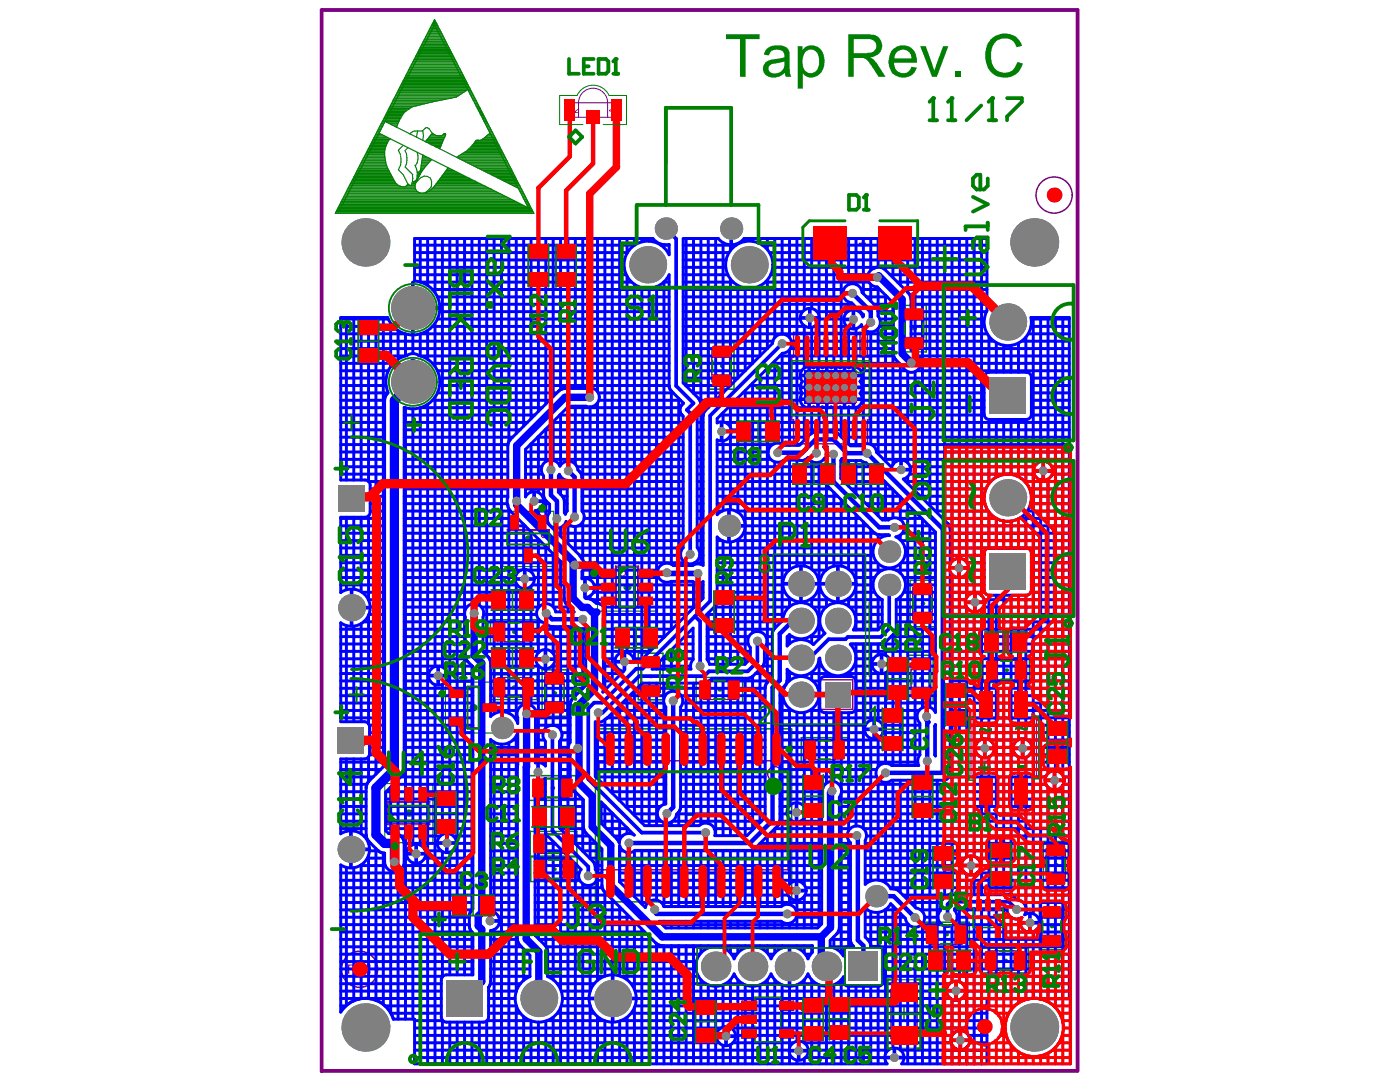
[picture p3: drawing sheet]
<svg xmlns="http://www.w3.org/2000/svg" width="279mm" height="216mm" viewBox="0 0 279 216" stroke-linecap="round" stroke-linejoin="round" font-family="sans-serif">
<path d="M176 189.1v7.4" fill="none" stroke="#000" stroke-width=".2"/>
<g fill="none" stroke="#008000" stroke-width=".29">
<path d="M141.6 68.4h4.9v9.3h-4.9zM179.9 60.9h5v9.3h-5zM181.6 115.8h5v9.3h-5zM97.9 123.6h9.3v5h-9.3zM97.9 134.7h9.3v4.9h-9.3zM108.2 133.7h4.9v9.2h-4.9zM127.4 130.3h4.9v9.3h-4.9zM138.9 135.2h9.3v4.9h-9.3zM181.3 130.8h4.9v9.2h-4.9zM196.2 131.3h9.3v4.9h-9.3zM105.6 154.8h9.3v4.9h-9.3zM118.8 145.4h39.2v34.6h-39.2z"/>
<path d="M159.9 147.2h9.3v4.9h-9.3zM105.8 165.9h9.3v4.9h-9.3zM105.9 171h9.3v4.9h-9.3zM137 162.7h2.9M138.4 161.2v2.9M208.2 167.9h5v9.3h-5zM184.2 184h9.3v5h-9.3zM196 189.2h9.2v4.9h-9.2zM207.4 180.2h5v9.3h-5zM179 202.3h2.9M180.4 200.9v2.9"/>
</g>
<path d="M100.4 102h10.1v11.1h-10.1zM119.2 112.4h11.8v9.5h-11.8zM88.9 136.1h11v10.2h-11zM76.8 156.4h9.6v11.7h-9.6z" fill="none" stroke="#008000" stroke-width=".22"/>
<path d="M177.1 195.5h6.6v13.6h-6.6z" fill="none" stroke="#008000" stroke-width=".2"/>
<g fill="#008000">
<circle cx="81.6" cy="162.2" r=".73"/>
<circle cx="94.4" cy="141.2" r=".73"/>
<circle cx="102.5" cy="137.1" r=".37"/>
<circle cx="102.5" cy="126.1" r=".37"/>
<circle cx="105.4" cy="107.5" r=".73"/>
<circle cx="110.5" cy="173.4" r=".37"/>
<circle cx="110.5" cy="168.4" r=".37"/>
<circle cx="110.3" cy="157.2" r=".37"/>
<circle cx="110.7" cy="138.3" r=".37"/>
<circle cx="129.9" cy="135" r=".37"/>
<circle cx="143.6" cy="137.6" r=".37"/>
<circle cx="144" cy="73" r=".37"/>
<circle cx="164.6" cy="149.6" r=".37"/>
<circle cx="182.4" cy="65.6" r=".37"/>
<circle cx="188.8" cy="186.5" r=".37"/>
<circle cx="200.6" cy="191.7" r=".37"/>
<circle cx="200.8" cy="133.7" r=".37"/>
<circle cx="209.9" cy="184.9" r=".37"/>
<circle cx="210.7" cy="172.6" r=".37"/>
<circle cx="183.8" cy="135.4" r=".37"/>
<circle cx="184.1" cy="120.4" r=".37"/>
<circle cx="125.1" cy="117.2" r=".73"/>
</g>
<g fill="none" stroke="#800080" stroke-width=".2">
<path d="M114 20.5h8.7v2.9h-8.7zM115.5 20.5v2.9M121.3 20.5v2.9M142.1 69.8h3.9v6.4h-3.9zM142.1 71.3h3.9M142.1 74.8h3.9M180.4 62.4h4v6.4h-4zM180.4 63.8h4M180.4 67.3h4M101.2 105.7v3.7M101.2 105.7l.2 .2M101.2 105.7h8.4"/>
<path d="M101.2 109.4h8.4M101.4 109.2l-.2 .2M101.4 105.9v3.3M101.4 109.2h8M101.4 105.9h8M102 105.2h1.4M102 105.7v-2.2h1.4v2.2M102 104.1h1.4M102 104.4h1.4M104.7 109.4v2.2h1.4v-2.2M104.7 111h1.4M104.7 110.7h1.4"/>
<path d="M104.7 109.9h1.4M107.5 105.2h1.4M107.5 105.7v-2.2h1.4v2.2M107.5 104.1h1.4M107.5 104.4h1.4M109.4 109.2l.2 .2M109.4 105.9v3.3M109.6 105.7l-.2 .2M109.6 105.7v3.7M121.7 113.8v1.2M121.7 116.6v1.1M121.7 119.3v1.2"/>
<path d="M121.9 113.8v1.2M121.9 116.6v1.1M121.9 119.3v1.2M122 113.8v1.2M122 116.6v1.1M122 119.3v1.2M122.7 113.8v1.2M122.7 116.6v1.1M122.7 119.3v1.2M122.8 119.3h-1.7v1.2h1.7M122.8 116.6h-1.7v1.1h1.7M122.8 113.8h-1.7v1.2h1.7"/>
<path d="M122.8 112.9l.3 .3M122.8 112.9v8.5M122.8 112.9h4.7M123.1 113.2v7.9M123.1 113.2h4.1M127.2 113.2v7.9M127.5 119.3h1.7v1.2h-1.7M127.5 116.6h1.7v1.1h-1.7M127.5 113.8h1.7v1.2h-1.7M127.5 112.9l-.3 .3M127.5 112.9v8.5M127.6 113.8v1.2"/>
<path d="M127.6 116.6v1.1M127.6 119.3v1.2M128.3 113.8v1.2M128.3 116.6v1.1M128.3 119.3v1.2M128.6 113.8v1.2M128.6 116.6v1.1M128.6 119.3v1.2M182.1 117.2h4v6.4h-4zM182.1 118.7h4M91 137.7v1.4M91.2 137.7v1.4"/>
<path d="M91.3 137.7v1.4M92 137.7v1.4M92.5 137.7h-2.2v1.4h2.2M92.5 137l.2 .2M92.5 137v8.4M92.5 137h3.8M92.7 137.2v8M92.7 137.2h3.4M96.1 137.2v8M96.3 137l-.2 .2M96.3 137v8.4M99.3 124.2h6.4v3.9h-6.4z"/>
<path d="M99.3 135.2h6.4v3.9h-6.4zM100.8 124.2v3.9M100.8 135.2v3.9M104.3 124.2v3.9M104.3 135.2v3.9M108.7 135.1h3.9v6.4h-3.9zM108.7 136.6h3.9M122.8 121.4h4.7M123.1 121.1l-.3 .3M123.1 121.1h4.1M127.2 121.1l.3 .3M127.9 131.8h3.9v6.4h-3.9z"/>
<path d="M127.9 136.7h3.9M131.8 133.2h-3.9v3.5M140.4 135.7h6.4v3.9h-6.4zM141.8 135.7v3.9M145.3 135.7v3.9M181.8 132.2h3.9v6.4h-3.9zM181.8 137.1h3.9M181.8 133.7h3.9M182.1 122.2h4M197.6 131.8h6.4v3.9h-6.4zM199.1 131.8v3.9M202.6 131.8v3.9"/>
<path d="M77.4 159.9l.2 .3M77.4 159.9v4.7M77.4 159.9h8.4M78.2 159.9v-1.7h1.2v1.7M78.2 158.8h1.2M78.2 159.1h1.2M78.2 159.8h1.2M81 159.9v-1.7h1.2v1.7M81 158.8h1.2M81 159.1h1.2M81 159.8h1.2M83.8 159.9v-1.7h1.1v1.7"/>
<path d="M83.8 158.8h1.1M83.8 159.1h1.1M83.8 159.8h1.1M85.8 159.9l-.2 .3M85.8 159.9v4.7M91 143.3v1.3M91.2 143.3v1.3M91.3 143.3v1.3M92 143.3v1.3M92.5 143.3h-2.2v1.3h2.2M92.5 145.4h3.8M92.7 145.2l-.2 .2"/>
<path d="M92.7 145.2h3.4M96.1 145.2l.2 .2M96.3 140.5h2.2v1.4h-2.2M96.8 140.5v1.4M97.5 140.5v1.4M97.6 140.5v1.4M97.9 140.5v1.4M107.1 155.3h6.3v3.9h-6.3zM108.5 155.3v3.9M108.7 140h3.9M112 155.3v3.9M161.4 147.7h6.4v3.9h-6.4z"/>
<path d="M162.8 147.7v3.9M166.3 147.7v3.9M193.8 143.5h13v11.6h-13zM77.4 164.6h8.4M77.6 164.3l-.2 .3M77.6 160.2v4.1M77.6 164.3h8M77.6 160.2h8M78.2 164.6v1.7h1.2v-1.7M78.2 165.7h1.2M78.2 165.4h1.2M78.2 164.7h1.2"/>
<path d="M81 164.6v1.7h1.2v-1.7M81 165.7h1.2M81 165.4h1.2M81 164.7h1.2M83.8 164.6v1.7h1.1v-1.7M83.8 165.7h1.1M83.8 165.4h1.1M83.8 164.7h1.1M85.6 164.3l.2 .3M85.6 160.2v4.1M107.3 166.4h6.4v3.9h-6.4zM107.4 171.5h6.3v3.9h-6.3z"/>
<path d="M108.7 166.4v3.9M108.8 171.5v3.9M112.2 166.4v3.9M112.3 171.5v3.9M208.7 169.4h4v6.4h-4zM208.7 170.8h4M208.7 174.3h4M185.6 184.5h6.4v3.9h-6.4zM187.1 184.5v3.9M190.6 184.5v3.9M194.3 181.4h5.8v3.7h-5.8zM197.4 189.7h6.4v3.9h-6.4z"/>
<path d="M198.9 189.7v3.9M202.3 189.7v3.9M207.9 181.7h3.9v6.4h-3.9zM207.9 186.6h3.9M207.9 183.1h3.9"/>
<circle cx="108.5" cy="106.8" r=".49"/>
<circle cx="124.2" cy="114.3" r=".6"/>
<circle cx="93.7" cy="138.1" r=".49"/>
<circle cx="78.8" cy="163.2" r=".6"/>
</g>
<g fill="none" stroke="#800080" stroke-width=".29">
<path d="M171.5 48.6h1.2M172.1 48v1.1M119.5 151.8h37.8v21.8h-37.8zM177.8 197.4h5.2v9.9h-5.2z"/>
<circle cx="154.7" cy="154.4" r="1.45"/>
</g>
<g fill="none" stroke="#800080" stroke-width=".22">
<circle cx="82.4" cy="61.5" r="2.21"/>
<circle cx="82.4" cy="76.2" r="2.21"/>
</g>
<g fill="none" stroke="#800080" stroke-width=".3">
<path d="M105.4 48.7v8.5M109.5 48.7v8.5M111 48.8v8.5M115 48.8v8.5M71.5 63.9v8.4M75.5 63.9v8.4M158.4 66.3h14.7v5h.4v12.5h-.4v4.8h-14.7v-4.8h-.4v-12.5h.4zM171.6 66.3v4.9h1.5M147 88.1h8.5M147 84.1h8.5M158.2 96.6h8.5M158.2 92.6h8.5"/>
<path d="M167.8 96.6h8.5M167.8 92.6h8.5M98 117.7h8.5M142.5 117.9v8.4M146.5 117.9v8.4M98 129.3h8.5M98 133.4h8.5M98 121.8h8.5M122.7 129.3h8.5M122.7 125.2h8.5M163.5 135.6h6.7v5.9h-6.7zM177.1 131.2v8.5"/>
<path d="M181.2 131.2v8.5M188.7 136.4v8.5M192.8 136.4v8.5M196.5 130.2h8.5M196.5 126.1h8.5M87 157.9v8.5M91.1 157.9v8.5M160.3 154.6v8.5M164.3 154.6v8.5M176.1 141.3v8.5M180.2 141.3v8.5M182.1 154.7v8.5"/>
<path d="M186.1 154.7v8.5M209 143.9v8.5M213.1 143.9v8.5M90.2 178.6h8.4M106.2 165h8.4M106.2 161h8.4M186.2 168.9v8.5M190.3 168.9v8.5M197.7 168.3v8.4M201.7 168.3v8.4M90.2 182.7h8.4M138.8 199.6v8.5"/>
<path d="M139.1 189.1h36.9v7.4h-36.9zM142.9 199.6v8.5M150.6 199.8v-.8h5.2v.8h2.6v1.8h-2.6v3.7h2.6v1.8h-2.6v.8h-5.2v-.8h-2.5v-7.3h2.9v1.8h-2.9M160.3 199.1v8.5M164.3 199.1v8.5M165.5 199v8.5M168.6 189.1v7.4M169.6 199v8.5M185.3 193.7h8.5M185.3 189.6h8.5"/>
</g>
<g fill="#800080">
<path d="M194.9 185.1h.9v1.5h-.9z" fill-rule="evenodd"/>
<path d="M194.9 179.9h.9v1.5h-.9z" fill-rule="evenodd"/>
<path d="M198.7 185.1h.8v1.5h-.8z" fill-rule="evenodd"/>
<path d="M196.8 179.9h.9v1.5h-.9z" fill-rule="evenodd"/>
<path d="M198.7 179.9h.8v1.5h-.8z" fill-rule="evenodd"/>
</g>
<g fill="#800080">
<path d="M203 152.7h1.4v.5h-1.4z"/>
<path d="M202.7 145.2a1.52 1.52 0 0 1 1.7 0h.5l.3-.3v.5a1.36 1.36 0 0 1-1.7 0h-.5l-.4 .3z"/>
<path d="M114.3 21.7l.4 .5 .7-.5v.2l-.5 .4 .1 .1h.4v.1h-1.1v-.1h.6l-.6-.5z"/>
<path d="M195.4 145.4a1.41 1.41 0 0 1 1.7 .1h.5l.4-.3v.5a1.44 1.44 0 0 1-1.9 0l-.7 .3z"/>
<path d="M69.4 192.5h1.3v.2h-1v.6h.9v.2h-.9v.8h-.3z"/>
<path d="M71 192.5h.4l.5 1.6 .5-1.6h.4v1.8h-.3v-1.5l-.5 1.5h-.2l-.5-1.5v1.5h-.3z"/>
<path d="M73.3 192.9l.6-.4v1.8h-.2v-1.4l-.3 .2h-.1z"/>
<path d="M195.2 153h1.1v-1.1h.3v1.1h1.1v.4h-1.1v1h-.3v-1h-1.1z"/>
<path d="M121.5 22l1.2-.5v.2l-.4 .1v.5l.4 .1v.1l-1.2-.3zM121.7 22l.5 .3v-.4z"/>
</g>
<path d="M115.5 20.5a2.9 2.9 0 0 1 2.9-2.9 2.9 2.9 0 0 1 2.9 2.9" fill="none" stroke="#800080" stroke-width=".2"/>
<g fill="none" stroke="#800080" stroke-width=".3">
<circle cx="210.4" cy="38.9" r="3.6"/>
<circle cx="71.8" cy="193.4" r="3.6"/>
<circle cx="196.4" cy="204.8" r="3.6"/>
</g>
<path d="M64.2 2h150.9v211.7l-150.9 .1z" fill="none" stroke="#800080" stroke-width=".74"/>
<path d="M160.5 74h10.3v6.6h-10.3z" fill="#00f"/>
<g fill="none" stroke="#00f" stroke-width=".59">
<path d="M82.7 50.4h42.5M82.7 53.3h41.9M82.7 54.8h42.3M82.7 51.9h41.9M83.9 47.6v8.7M83.9 56.3h42.2M85.3 47.6v9.3M86.3 57.8h47.2M86.8 47.6v10.8M87.3 59.2h46.2M88.3 47.6v85.5M89.8 47.6v118.8"/>
<path d="M91.2 47.6v146.9M92.7 47.6v146.9M94.2 47.6v72.9M95.7 47.6v73.2M97.1 47.6v83.2M98.6 47.6v94.8M100.1 47.6v94.4M101.6 47.6v40.5M103 47.6v38.9M104.5 47.6v37.4M106 47.6v36M107.5 47.6v34.5"/>
<path d="M108.9 47.6v33M110.4 47.6v31.5M111.9 47.6v30.2M113.3 47.6v29.9M114.8 47.6v29.9M116.3 47.6v29.9M117.8 47.6v29.8M119.2 47.6v30.6M120.7 47.6v73.8M122.2 47.6v88.6M123.7 47.6v82.8M125.1 47.6v2.9"/>
<path d="M125.1 55.1v75.1M126.6 47.6v1.3h-43.9M126.6 56.7v75.4M128.1 47.6v.7M128.1 57.4v74.2M129.6 47.6v.5M129.6 57.5v72.6M131 57.2v71.5M131.9 48.9h1.6M132.5 56.3h1M132.5 48.8v.6M132.5 56.3v56.2"/>
<path d="M133.3 50.4h.2M136.3 47.6h7.1a3.2 3.2 0 0 0 5.1 0h48.5v14.4a4.7 4.7 0 0 0 3.4 6.9 4.7 4.7 0 0 0 5.4-5.5h7.6v135.9l-7.2-.1-9.2 .1v13h-17.1l.4-.6 .1-.7M136.3 47.7v28.7l3.1 3.1a1.51 1.51 0 0 1-.4 2.3l.1 .7v26.8a1.92 1.92 0 0 1 0 2.7 1.92 1.92 0 0 1-2.7 0 1.92 1.92 0 0 1-.1-2.7v-26.3a1.53 1.53 0 0 1 .1-2.5l-2.5-2.5-.3-.7-.1-22.5a4.7 4.7 0 0 1-7.2 1.7 4.7 4.7 0 0 1 0-7.4 4.7 4.7 0 0 1 7.2 1.7v-2a3.2 3.2 0 0 1-3.2-1.2h-47.6v8.5a5.4 5.4 0 0 1 4 8.6 5.4 5.4 0 0 1-9.3-1.3h-9.4v32.4h4.8a1.03 1.03 0 0 1 1.1 1v5.4a1.03 1.03 0 0 1-1.1 1h-4.8v15a3.7 3.7 0 0 1 5.9 3.1 3.7 3.7 0 0 1-5.9 3v19.7h4.7a1.03 1.03 0 0 1 1 1v5.4a1.03 1.03 0 0 1-1 1h-4.7v15a3.7 3.7 0 0 1 5.7 3.1 3.7 3.7 0 0 1-5.7 3.1v29.3a5.8 5.8 0 0 1 5.7-2.7 5.8 5.8 0 0 1 4.8 4.2h4.2v8.9h94.3a1.92 1.92 0 0 1 .8-3.1 1.92 1.92 0 0 1 2.6 1.8M136.3 56.3h10M136.3 48.9h10.6M136.3 50.4h9.2M136.3 59.2h32.1M136.3 53.3h8.5M136.3 54.8h9M136.3 51.9h8.6M136.3 57.8h32.1M136.9 47.6v29.4"/>
<path d="M138.4 47.6v30.9M139.9 47.6v65M141.4 47.6v33.7h-1.9M142.8 47.6v32.3M144.3 48.4v30h-6M145.8 48.8v1.2M145.8 55.7v21.2h-9M147.2 57v18.4l-10.9 .1M148.7 57.5v16.5h-12.4M148.7 47.6v.6M150.2 47.6v.6M150.2 57.5v15h-13.9"/>
<path d="M151.7 47.6v1M151.7 57v14M152.2 48.9h44.8M152.7 56.3h20.7M153.1 47.6v2.2M153.1 55.9v13.6l-16.8 .1M153.6 50.4h43.4M153.8 54.8h19.4M154.2 51.9h42.8M154.2 53.3h20.7M154.6 47.6v19.8M156.1 47.6v19.1"/>
<path d="M157.6 47.6v19.8M159 47.6v41.3M160.5 47.6v14.3M162 47.6v14M163.5 47.6v15.3M164.9 47.6v25.6M166.4 47.6v25.6M167.9 47.6v25.7M169.4 47.6v9.2M170.8 47.6v9.1M171.9 57.8h3.7M172.3 47.6v11"/>
<path d="M172.9 59.2h4.2M173.7 54l.3-.3a1.96 1.96 0 0 1 2.6 .1l4.7 4.7 .4 .5 .1 .7v10.1l.8 .8a1.92 1.92 0 0 1 .6 3.1 1.92 1.92 0 0 1-3.1-.6l-1.5-1.6-.3-.6v-10.4l-3.2-3.3a1.92 1.92 0 0 1-1.8-1.1 1.92 1.92 0 0 1 .4-2.1zM173.8 47.6v6.3M173.8 56.7v3.4M175.3 57.4v5.7a1.92 1.92 0 0 1-.7 2.9 1.92 1.92 0 0 1-2.7-1.2 1.92 1.92 0 0 1-3 .2 1.92 1.92 0 0 1 .5-3 1.92 1.92 0 0 1 2.8 1.3M175.3 47.6v5.7M175.9 53.3h21.1M176.7 47.6v6.3M176.7 58.9v33.1M177.6 54.8h19.4M178.2 47.6v7.8M179.1 56.3h17.9"/>
<path d="M179.7 47.6v9.3M180.6 57.8h16.4M181.1 47.6v10.7M181.7 59.2h15.3M182.6 47.6v23M184.1 47.6v51.8M185.6 47.6v53.3M187 47.6v54.8M188.5 47.6v56.2M190 47.6v64.4M191.5 47.6v63.8M192.9 47.6v64.6"/>
<path d="M194.4 47.6v70.7M195.9 47.6v71.2M68 79.9h8.8M68 78.4h9.4M68 76.9h9.1M68 74h9.5M68 72.5h10.5M68 71h12.9M68 65.1h10.5M68 66.6h12.9M68 68.1h65.5M68 75.5h9.1"/>
<path d="M68 63.7h9.5M68 69.6h65.5M69.1 63.4v32.4M70.6 63.4v32.4M72.1 63.4v32.4M73.6 63.4v32.7M75 63.4v91.1M76.5 63.4v89.6M76.8 79.9v72.8l-3.2 3.2M77.3 78.5l-.4 .6-.1 .8M77.5 78.4a5.4 5.4 0 0 1 3.7-7.5 1.95 1.95 0 0 1 2.4 0 5.4 5.4 0 0 1 4 6.7 5.4 5.4 0 0 1-6.9 3.7v72.3M78 64.5v8.6"/>
<path d="M79.4 66v5.7M80.9 66.6v4.4M82.4 66.8v3.8M83.9 66.6v4.4M83.9 71h49.6M83.9 66.6h49.6M85.3 66v5.7M86.3 79.9h23.4M86.3 72.5h47.2M86.3 65.1h47.2M86.8 64.5v8.6M86.8 79.3v53.7"/>
<path d="M87.3 78.4h23.8M87.3 74h46.2M87.3 63.7h46.2M87.7 62.2h45.8M87.7 76.9h45.8M87.7 60.7h45.8M87.7 75.5h45.8M119.4 78.4h15M119.5 79.9h16.3M134 78v34.6M135.5 79.5v33.3M136.3 62.2h23.9"/>
<path d="M136.3 71h15.4M136.3 65.1h24.4M136.3 66.6h42M136.3 68.1h17.9M136.3 60.7h33.9M136.3 63.7h23.4M139.7 79.9h3.1M146.8 79.9h12.9M147.2 79.4v22.8M148.3 78.4h11.8M148.7 77.9v54.6M149.7 76.9h10"/>
<path d="M150.2 76.5v49.8M151.2 75.5h8.6M151.7 75v51.1M152.7 74h7.3M153.1 73.5v62.6M154.1 72.5h25.4M154.6 72v16.5M155.6 71h22.7M156.1 70.6v18M157.6 69.8v19.1M157.7 69.6h20.6M157.9 68.1h20.4"/>
<path d="M160.3 73.6a1.77 1.77 0 0 1 2.1-.2 1.77 1.77 0 0 1 1.7 0 1.77 1.77 0 0 1 1.8 0 1.77 1.77 0 0 1 1.8 0 1.77 1.77 0 0 1 1.7 0 1.77 1.77 0 0 1 2.3 .4 1.77 1.77 0 0 1-.1 2.3 1.77 1.77 0 0 1 0 2.4 1.77 1.77 0 0 1 .1 2.3 1.77 1.77 0 0 1-2.3 .4 1.77 1.77 0 0 1-1.7 0 1.77 1.77 0 0 1-1.8 0 1.77 1.77 0 0 1-1.8 0 1.77 1.77 0 0 1-1.7 0 1.77 1.77 0 0 1-2.3-.4 1.77 1.77 0 0 1 .1-2.3 1.77 1.77 0 0 1 0-2.4 1.77 1.77 0 0 1 .1-2.5zM160.5 65v8.4M162 65.3v7.9M162.5 65.1h6.5M163.1 62.2h6.1M163.5 64v9.2M163.5 63.7h4.9M169.4 60.3v1.8M169.4 65.4v8M170.8 61.3v.6M170.8 65.6v7.6M171.4 62.2h.3"/>
<path d="M171.6 65.1h.4M171.7 78.4h24.7M171.8 74h9M172 75.5h24.4M172 76.9h24.4M172.1 79.9h24.3M172.3 65.5v23.2M173.8 66.2v22.5M174.4 60.7h3.9M175.3 65.5v25.1M175.5 65.1h2.8M175.6 63.7h2.7"/>
<path d="M178.2 60.4v32.3M178.3 62.2h-3l-.2-.6-.3-.5-2.8-2.8a1.92 1.92 0 0 0-1.9-1.7 1.92 1.92 0 0 0-1.9 1.9 1.92 1.92 0 0 0 1.8 1.9l2.3 2.4v.3M179.7 72.7v19.1M181.1 74.2v18.1M181.8 62.2h15.1M181.8 65.1h14.7M181.8 66.6h15.2M181.8 68.1h16.6M181.8 60.7h15.2M181.8 63.7h14.6M181.8 69.6h31.6M182.6 74.2v23.7"/>
<path d="M183 74h30.4M183.2 71h30.2M183.8 72.5h29.6M196.6 74.7l.5-.4h.3h7.4a1.03 1.03 0 0 1 1 1v7.4a1.03 1.03 0 0 1-1 1h-7.4a1.03 1.03 0 0 1-1-1v-7.4zM197.4 67.1v7.2M198.8 68.4v5.9M200.3 68.9v5.4M201.8 68.9v5.4M203.3 68.5v5.8M203.9 68.1h9.5M204.7 67.3v7M205.2 66.6h8.2"/>
<path d="M205.8 65.1h7.6M205.8 63.7h7.6M205.8 79.9h7.6M205.8 78.4h7.6M205.8 76.9h7.6M205.8 75.5h7.6M206.2 63.4v118.9M207.7 63.4v28.7M209.2 63.4v28.9M210.6 63.4v90.4M212.1 63.4v91.3M68 94.6h8.8"/>
<path d="M68 90.2h8.8M68 91.7h8.8M68 88.7h8.8M68 84.3h8.8M68 85.8h8.8M68 82.8h8.8M68 87.2h8.8M68 93.1h8.8M68 81.3h8.8M73.6 96.1h3.2M73.9 97.6h2.9M73.9 99h2.9"/>
<path d="M80.7 96.1h20.6M80.7 97.6h20.6M80.7 94.6h20.6M80.7 90.2h20.6M80.7 91.7h20.6M80.7 88.7h20.7M80.7 84.3h24.5M80.7 85.8h23.1M80.7 82.8h26M80.7 99h20.6M80.7 87.2h21.6M80.7 93.1h20.6"/>
<path d="M80.9 81.4v122M82.4 81.6v87M83.9 81.4v87.2M83.9 81.3h24.3M85.3 80.7v131.6M104.9 96.1h3.6M104.9 97.6h3.6M104.9 94.6h3.4M104.9 90.2h31.4M104.9 91.7h31.4M104.9 93.1h3.2M105.8 88.7h30.5"/>
<path d="M106 88.6v9.6M107.3 87.2h29M107.5 87.1v11.2M108.2 99h.3M108.7 92.3a1.92 1.92 0 0 1 3 .7 1.92 1.92 0 0 1 2.1-.9 1.92 1.92 0 0 1 1.5 1.7l.6 .6 .2 .5v7a1.92 1.92 0 0 1-.4 2.8 1.92 1.92 0 0 1-2.7-.7 1.92 1.92 0 0 1-2.8 1.2 1.92 1.92 0 0 1-.5-2.9v-1.7a2.4 2.4 0 0 1-1.2-1.8v-3.9a1.92 1.92 0 0 1 .2-2.6zM108.8 85.8h27.5M108.9 85.6v6.5M108.9 99.9v4.1M110.2 84.3h26.1M110.4 84.1v7.8M111.4 96.1h1.8M111.4 97.6h1.8"/>
<path d="M111.6 94.6a1.92 1.92 0 0 0 1.6 1.2v6.1l-.4 .7-.2-.3v-2.6a2.64 2.64 0 0 0-1.2-1.5v-3.3zM111.7 82.8h24.4M111.9 82.7v10.1M111.9 95.1v3.5M112.3 99h.9M113.2 81.3h22.6M113.3 81.2v10.8M114.8 81.1v11.5M115.2 93.1h21.1M116 94.6h20.3M116.1 96.1h20.2M116.1 97.6h20.2"/>
<path d="M116.1 99h20.2M116.3 81.1v21M117.8 81.2v34.5M119.2 80.4v40M139.1 96.1h1.2M139.1 97.6h1.2M139.1 94.6h1.2M139.1 90.2h1.2M139.1 91.7h1.2M139.1 88.7h1.2M139.1 84.3h1.2M139.1 85.8h1.2"/>
<path d="M139.1 82.8h1.2M139.1 99h1.2M139.1 87.2h1.2M139.1 93.1h1.2M143.1 96.1h21.8M143.1 97.6h22.6M143.1 94.6h21.8M143.1 90.2h10.2M143.1 91.7h10.7M143.1 88.7h11.1M143.1 99h24.1M143.1 93.1h21.8"/>
<path d="M143.8 82.8h52.6M144.3 82.3v1.9M144.3 88v13.9M144.7 84.3h68.7M145.3 81.3h15.7M145.5 87.2h15.6M145.8 80.9v4.4M145.8 86.9v14.8M145.9 85.8h67.5M154.6 92.2v33.2M156.1 92v31.9M156.2 88.7h3.5"/>
<path d="M157.6 91.8v21.9M159 91.8v21.2M159.5 88.9h-3.1a1.92 1.92 0 0 0-2.6 .1 1.92 1.92 0 0 0 0 2.6 1.92 1.92 0 0 0 2.6 .2h3.1a1.52 1.52 0 0 0 1.8-.5 1.92 1.92 0 0 0 3.3 .1l.3 .5v4.2M160.5 81.1v6.7M160.5 91.8v21.1M160.9 91.7h.6M162 92.1v21.5M162.7 81.3h-.7v5.1M163.5 81.4v4.8M163.5 92.3v35.2M163.7 81.3h.8M164.4 91.7h.3"/>
<path d="M164.4 89.2h.7l-.4 .4zM164.9 96.1l.1 .6 .3 .4 9.1 9.2 .8 .4h2.1l.2 .1a3.2 3.2 0 0 0-3.1 4.5 3.2 3.2 0 0 0 5.3 1.1 3.2 3.2 0 0 0-.9-5.3 1.92 1.92 0 0 0 1.5-2.6 1.92 1.92 0 0 0-3-.7h-1.2l-8.3-8.3v-3.6l.2-.4 .8 .4h3l1.1 .4 13.8 13.9v36a1.92 1.92 0 0 0-2.8-.8 1.92 1.92 0 0 0-.3 2.9M164.9 81.4v4.8M164.9 96.5v17.2M165.5 81.3h.8M166.4 81.4v4.8M166.4 98.2v14.8M167.3 81.3h.7M167.8 94.6h7.3M167.8 93.1h5.9M167.9 81.3v5.9M167.9 91.8v3.7"/>
<path d="M167.9 99.7v13.2M167.9 87.2h45.5M168 91.7h.2M168.4 96.1h8.2M169.1 81.3h.7M169.4 81.2v7.4M169.4 91.9v5.1M169.7 89h2.1a1.92 1.92 0 0 1 3.1 1.3l3.1 3a1.92 1.92 0 0 1 3.2-.9 1.92 1.92 0 0 1-.9 3.2l9.1 9.1 .2 .8v7.1a1.92 1.92 0 0 1 3-.8 1.92 1.92 0 0 1 0 3 1.92 1.92 0 0 1-3-.7v40.1a1.47 1.47 0 0 1-1.4 1.5h-10.2a1.92 1.92 0 0 1-2.7-.2 1.92 1.92 0 0 1 0-2.6 1.92 1.92 0 0 1 2.7-.2h5.4a1.92 1.92 0 0 1 .2-2.1M169.9 97.6h8.2M170.8 91.9v6.6M171.4 99h8.2M172.2 88.7h-2.8l-2.1-2.1-.7-.4h-3.8l-.9 .3-2.3 2.2"/>
<path d="M172.3 92.2v7.8M173.8 93.3v8.1M173.9 88.7h39.5M174.9 90.2h38.5M175.3 94.7v8.2M176.4 91.7h37M176.7 96.2v7.6M178.2 97.7v5.6M179.7 99.2v4.5M180.8 96.1h16.9M181.1 95.1v1.4M181.5 94.6h24.9"/>
<path d="M181.6 93.1h24.9M182.2 97.6h14.5M183.7 99h12.7M196.4 81.3h-25.6v7.7M197.4 83.7v12.8M198.8 83.7v11.5M200.3 83.7v11M201.8 83.7v11M203.3 83.7v11.4M204.5 96.1h8.9M204.7 83.7v12.6M205.5 97.6h7.9"/>
<path d="M205.8 82.8h7.6M205.8 99h7.6M205.8 81.3h7.6M207.7 95.8v103.5M209.2 95.6v58.7M209.9 93.1h3.5M210 94.6h3.4M68 103.4h8.8M68 112.3h8.8M68 109.3h8.8M68 107.9h8.8M68 106.4h8.8"/>
<path d="M68 115.2h8.8M68 113.8h8.8M68 110.8h8.8M68 104.9h8.8M68 116.7h8.8M69.1 103.2v14.5M70.6 103.2v14.4M72.1 103.2v14.9M72.3 118.2h4.5M73.5 119.7h3.3M73.6 102.9v16.8M73.9 102h2.9"/>
<path d="M73.9 100.5h2.9M80.7 119.7h31.9M80.7 102h21.2M80.7 100.5h20.6M80.7 103.4h22.6M80.7 112.3h31.5M80.7 109.3h28.5M80.7 107.9h27.1M80.7 106.4h25.6M80.7 118.2h31.9M80.7 115.2h22.1M80.7 113.8h23.3"/>
<path d="M80.7 110.8h30M80.7 104.9h24.1M80.7 116.7h22.5M101.6 101.6v40.7M103 103.2v11.4M103 116.4v27.3M104.5 104.6v9M104.5 117.4v23.2M105.5 113.8h7.1M106 106.1v8M106 117v23.7M106.2 116.7h6.4"/>
<path d="M106.6 115.2h6M106.9 102h2.8M107.5 101.7v.9M107.5 107.6v13.7M108.3 103.4h.9M108.4 100.5h1.2M108.9 109v11.5M110.4 105.3v.2M110.4 110.5v10.6M111.3 106.4h25M111.9 105.3v1.7M111.9 112v10.1"/>
<path d="M112.4 104.9h1.5M112.6 102h.6M112.6 100.5h.6M112.8 107.9h23.5M113.3 104.5v4M114.2 109.3h22.1M114.8 105.1v4.8M115.4 104.9h20.9M115.7 110.8h20.1M116.1 100.5h20.2M116.1 115.2h15.3M116.2 102h20.1"/>
<path d="M116.3 104.2v7.5M116.3 113.9v1.5M116.4 113.8h14.9M116.6 103.4h19.7M116.6 112.3h20.2M117.8 118.9v.6M118.1 119.7h21.9M118.4 118.2h21.9M118.6 116.7h21.7M132.5 116.1v11.1M134 116v9.7M135.5 116v8.2"/>
<path d="M136.9 112.3v.5M136.9 116v6.8M138.4 112.4v.3M138.4 116.1v5.2M138.6 112.3h1.7M139.1 102h1.2M139.1 100.5h1.2M139.1 103.4h1.2M139.1 107.9h1.2M139.1 106.4h1.2M139.1 104.9h1.2M139.2 109.3h1.1"/>
<path d="M139.6 110.8h.7M139.9 116.3v3.5M143.1 119.7h15M143.1 102h1M143.1 100.5h25.6M143.1 112.3h32M143.1 109.3h31.2M143.1 107.9h1M143.1 118.2h13.6M143.1 115.2h13.4M143.1 113.8h14.4M143.1 110.8h31.2"/>
<path d="M143.1 116.7h13.1M144.3 107.9v24.7M145.8 108.2v24.4M146.8 102h23.3M146.8 107.9h28.3M147.2 107.6v25M148.4 103.4h23.2M148.4 106.4h26.2M148.7 104.9a3.2 3.2 0 0 0-2-3 3.2 3.2 0 0 0-3.6 .8v-14.9a1.92 1.92 0 0 0 2.8-1.7 1.92 1.92 0 0 0-2.8-1.7v-.9l13.1-13a1.92 1.92 0 0 0 1.8-1.9 1.92 1.92 0 0 0-1.9-1.9 1.92 1.92 0 0 0-1.9 1.8l-13.5 13.5-.3 .4-.1 .5v29.9a1.92 1.92 0 0 0-2.1 0h-3.8a1.92 1.92 0 0 0-3.2 1.2 1.92 1.92 0 0 0 2.7 2h4.3a1.92 1.92 0 0 0 2.1 0v3.4l-12.6 12.6-1.2 .1M148.7 104.9a3.2 3.2 0 0 1-2 3 3.2 3.2 0 0 1-3.6-.8v13.1l-.4 .7-2 2.1M148.7 104.9h24.4M157.6 119.3v1.8"/>
<path d="M161.6 119.7h3.9M162 119.4v1.5M162.2 113.8h2.7M163 118.2h1M163.2 115.2h.6M164.9 119.3v1.8M169 119.7h7.1M169.4 101.2v12.4M169.4 119.4v1.5M169.6 113.8h6.5M170.4 118.2h4.2M170.6 115.2h4"/>
<path d="M170.8 116.7h3.4M170.8 102.7v23M172.3 104.1v21.6M172.8 100.5h8.2M173.8 105.6v20.1M174.3 102h8.2M175.3 106.7v1M175.3 112.5v1.8M175.3 119.1v6.5M175.8 103.4h2M176.1 119.6v5.2l-.9 .9h-4.9a3.6 3.6 0 0 0-1-4.8 3.6 3.6 0 0 0-4.8 .6 3.6 3.6 0 0 0 .1 4.9l-2.3 2.2a3.6 3.6 0 0 0-5.2 .3v-1.8l.4-.5a3.6 3.6 0 0 0 5.6-1.1 3.6 3.6 0 0 0-2.4-5.1 3.6 3.6 0 0 0-4.5 3.4l-1.6 1.6-.4 .8-.1 8.9-1 1.1M176.7 106.7v.2"/>
<path d="M176.7 113.2v.4M178.2 113.2v.4M178.8 113.8h7.9M178.9 119.6l-.1 6.3-2 2.2-.5 .3-.5 .1M178.9 119.7h7.8M179.3 103.4h4.7M179.7 106.8v.9M179.7 112.5v1.8M179.7 119.1v33.6M179.8 112.3h6.9M179.8 107.9h6.9M180.1 106.4h6.6"/>
<path d="M180.4 118.2h6.3M180.4 115.2h6.3M180.4 104.9h5M180.6 109.3h6.1M180.6 110.8h6.1M180.7 116.7a3.2 3.2 0 0 1-1.8 2.9M180.7 116.7a3.2 3.2 0 0 0-5-2.7 3.2 3.2 0 0 0 .4 5.6M180.7 116.7h6M181.1 100.6v52.1M182.6 102.1v50.6M184.1 103.6v37.6M185.2 100.5h11.4"/>
<path d="M185.6 105v36.1M186.7 102h10.5M188.1 103.4h10.7v5.9M189.5 104.9h23.9M189.6 119.7h3.1M189.6 109.3h23.8M189.6 107.9h23.8M189.6 106.4h23.8M189.6 118.2h6.9M189.6 115.2h6.8M189.6 110.8h6.8M189.6 116.7h6.8"/>
<path d="M190 114.6v63.9M191.5 115.2v63.3M192.9 114.5v4.7M193 112.3h3.4M193.3 113.8h3.1M196.4 119.7h17M197.4 102.2v7.1M197.4 118.8v28.8M197.4 109.3a1.03 1.03 0 0 0-1 1.1v7.3a1.03 1.03 0 0 0 1 1.1h7.4a1.03 1.03 0 0 0 1-1.1v-7.3a1.03 1.03 0 0 0-1-1.1M198.8 118.8v59.7M200.3 104v5.3M200.3 118.8v59.7"/>
<path d="M201.8 118.8v59.8h11.6M201.8 104v5.3M203.3 103.5v5.8M203.3 118.8v28.8M203.4 103.4h10M204.7 102.4v6.9M204.7 118.8v28.7M205 102h8.4M205.7 100.5h7.7M205.7 118.2h7.7M205.8 112.3h7.6M205.8 115.2h7.6"/>
<path d="M205.8 113.8h7.6M205.8 110.8h7.6M205.8 116.7h7.6M68 137.3h8.8M68 135.9h8.8M68 132.9h8.8M68 131.4h8.8M68 130h8.8M68 127h8.8M68 138.8h8.8M68 125.6h8.8M68 134.4h8.8"/>
<path d="M68 128.5h8.8M69.1 124.8v19.2M70.6 124.9v19.1M72.1 124.4v19.6M72.6 124.1h4.2M73.6 122.8v21.6M73.6 122.6h3.2M73.9 121.1h2.9M80.7 124.1h12.2M80.7 121.1h12.5M80.7 137.3h13.7M80.7 135.9h5.1"/>
<path d="M80.7 132.9h6.4M80.7 131.4h12.3M80.7 130h12.2M80.7 127h12.2M80.7 138.8h13.7M80.7 125.6h12.2M80.7 122.6h12M80.7 134.4h4.9M80.7 128.5h12.2M86.8 136.6v75.7M87.7 132.9h6.6M88.3 136.5v30"/>
<path d="M89 135.9h5.4M89.3 134.4h5.1M94.2 132.8v48.7M96.1 121.1h11.4M96.4 124.1h11.7M96.4 130h11.3M96.4 127h20.5M96.4 125.6h20.5M96.4 128.5h20.5M96.5 122.6h10.6M97.7 131.4h9.2M97.9 137.3h18.4"/>
<path d="M97.9 135.9h19M97.9 132.9h9.6M97.9 138.8h17M97.9 134.4h19M107.5 123.5v6.7M107.5 132.8v19.4M108.9 124.4v5.2M108.9 133.4v11.8M110 130h6.9M110.2 132.9h6.7M110.4 125v5.4M110.4 132.7v12"/>
<path d="M110.4 121.1h3.2M110.8 131.4h6.1M111.9 125v20.6M113.3 120.9v1.2M113.3 125v41.9M114.8 125v13.9M116.3 125.5v11.9M118.9 120.4l-1-.8-1-.2-.2-.2a1.92 1.92 0 0 0 1.9-2.2 1.92 1.92 0 0 0-2.5-1.5v-1.5a2.08 2.08 0 0 0-.2-2.9l-9.1-9.2a1.92 1.92 0 0 0 1.4-3 1.92 1.92 0 0 0-3.3 .2v-9.4l8.6-8.6h3.5a1.92 1.92 0 0 0 2.6-1.8 1.92 1.92 0 0 0-2.6-1.8h-4.2l-1 .3-10.2 10.1-.3 1v10.4a3.6 3.6 0 0 0 .6 2.7l10.7 10.7v7l.5 .9 1.5 1.5h-3.7a1.92 1.92 0 0 0-2-1.6 1.92 1.92 0 0 0-1.8 1.9 1.92 1.92 0 0 0 1.7 1.9l.6 .5 .5 .2h5.2a1.92 1.92 0 0 0 1.8 .4v11.4l-2.6 2.6-.5 .9v7.8a1.92 1.92 0 0 0 0 2.4v6.1l.5 .9 2.1 2.1v5.4l.2 .7 .3 .5 3.2 3.2v7.3l.2 .7 .3 .5 10.3 10.3 .6 .4 .6 .1h30v1.3l-.8 1.3a4 4 0 0 0-3.7-2.5 4 4 0 0 0-3.7 2.5 4 4 0 0 0-3.7-2.5 4 4 0 0 0-3.7 2.5 4 4 0 0 0-6.1-1.6 4 4 0 0 0 0 6.3 4 4 0 0 0 6.1-1.7 4 4 0 0 0 3.7 2.5 4 4 0 0 0 3.7-2.5 4 4 0 0 0 3.7 2.5 4 4 0 0 0 3.7-2.5 4 4 0 0 0 3.3 2.5 4 4 0 0 0 3.7-1.9 1.58 1.58 0 0 0 .4 1.7l.7 .2M119.1 120.4a1.77 1.77 0 0 1 1.6 1 1.77 1.77 0 0 1-.3 1.9l-.1 14.8 4.2-4.2a1.92 1.92 0 0 1-1.8-2 1.92 1.92 0 0 1 2-1.8 1.92 1.92 0 0 1 1.8 1.9M120.4 124.1h15.2M120.4 137.3h.7M120.4 135.9h2.1"/>
<path d="M120.4 132.9h2.5M120.4 131.4h2.4M120.4 130h9.3M120.4 127h12.3M120.4 125.6h13.7M120.4 134.4h3.6M120.4 128.5h10.8M120.5 121.1h18.1M120.7 122.9v14.8M120.8 122.6h16.3M123.7 133.7v1.1M125.1 139.3v21.9"/>
<path d="M125.6 138.8h7.1M126.4 131.4h1.8M126.6 137.8v24.9M127.1 137.3h25.6M128.1 136.4v27.8M129.6 136.3v28.4M130.1 133.5l8.2-8.2v6.3a1.92 1.92 0 0 0-.4 1.9zM130.7 132.9h7.1M131 132.6v.9M131 136.3v28.4M132.2 131.4h6.1M132.5 131.1v2.4"/>
<path d="M132.5 136.3v3M133.1 138.4a1.92 1.92 0 0 1 2.6 .1 1.92 1.92 0 0 1 .1 2.6v20l-.2 .8-.6 .6a1.92 1.92 0 0 1-1.9 1.7 1.92 1.92 0 0 1-1.9-1.8 1.92 1.92 0 0 1 1.7-2v-19.3a1.92 1.92 0 0 1 .2-2.7zM133.7 130h4.6M134 129.7v3.8M134 136.3v1.7M135.2 128.5h3.1M135.5 128.2v5.3M135.5 136.3v2M136 138.8h16.7M136.6 127h1.7M136.9 126.7v6.8M136.9 136.3v28.4"/>
<path d="M138.4 136.3v28.4M139.9 136.3v28.2M140.7 123l.3 .5 .1 .5M141 122.6h15.5M141.1 124v7.6l.5 1h7.1l1.1-1.1M141.1 124.1h14.8M141.1 131.4h8.7M141.1 130h8.7M141.1 127h8.4M141.1 125.6h13.4M141.1 128.5h8.2M141.4 122.3v9.6"/>
<path d="M141.4 136.1v28.2M141.6 135.9h11.8M142.5 121.1h15M142.8 120.8v11.8M142.8 135.4v31.3M144.3 135.4v31.3M145.8 135.4v31.3M147.2 135.4v31.3M148.7 135.4v31.3M149.8 131.5v-2.3a1.92 1.92 0 0 1 0-2.7 1.92 1.92 0 0 1 2.7 0 1.92 1.92 0 0 1 .1 2.7v2.8M150.2 135v30.6M150.8 134.4h3.3"/>
<path d="M151.7 133.5v30.6M152.1 133l-1.9 1.9-.7 .4-7.4 .1-.8 .7-.8 .2h-12.3l-6.9 6.9a2.72 2.72 0 0 1-2.5 .8v10.9l9.9 9.8h10.8a1.92 1.92 0 0 1 2.4-.2 1.92 1.92 0 0 1 .8 2.2h6.4l3.6-3.6v-25.9l.1-.6 .3-.4M152.2 132.9h1.9M152.6 132l-.2 .6-.3 .4M152.6 131.4h1.5M152.6 130h1.5M152.9 127h1.2M153 128.5h1.1M155.7 138.8h.5M156.5 137.3h-.4v43.4M157.1 135.9h.4M157.1 134.4h1"/>
<path d="M157.1 128.5h.4M157.1 127h1M157.6 126.7v1.7M157.6 134v1.8M159 120v.3M159 127.4v.3M159 134.7v.4M160.5 120v.3M160.5 127.4v.3M160.5 134.8v.2M161.6 127h2.3M161.6 134.4h3.9"/>
<path d="M162 126.8v1.5M162 134.1v1.6M162.2 121.1h2.7M162.2 135.9h1.4M162.2 128.5h.2M163 132.9h1M163 125.6h1M163.2 137.3h.4M163.2 122.6h.6M163.5 131.4a3.6 3.6 0 0 1-2.5 3.3 3.6 3.6 0 0 1-3.9-1.1v2.4a3.1 3.1 0 0 1-1.4 1.8v25.9l-.2 .6-.3 .5-4.5 4.5-.7 .4h-23.3a1.92 1.92 0 0 1-3-1v7.3l5.1 5.1a1.92 1.92 0 0 1 1.8-1.5 1.92 1.92 0 0 1 1.9 1.3h23.4a1.92 1.92 0 0 1 2.6 .2 1.92 1.92 0 0 1 0 2.6 1.92 1.92 0 0 1-2.6 .1h-24.4l1.4 1.4h30.3l.8-.8v-26.3a2.06 2.06 0 0 1 1.2-2 2.06 2.06 0 0 1 2.2 .4 1.92 1.92 0 0 1 .1 2.6v26l-.3 1-1.5 1.6v1.2a4 4 0 0 1 2.6 1.8 1.58 1.58 0 0 1 .4-1.7l.7-.2M163.5 131.4v53.5M164.9 134v1"/>
<path d="M166.4 120v.3M166.4 134.7v.3M167.9 120v.3M169 134.4h6.7M169.4 134.1v.9M169.6 121.1h6.5M169.7 128.6a3.6 3.6 0 0 1-1 5.9 3.6 3.6 0 0 1-5.1-3.2M169.8 128.5h16.9M170.4 132.9h3.7M170.4 125.6h4.9M170.6 130h16.1M170.6 122.6h5.5"/>
<path d="M170.8 135.9h15.9M170.8 124.1h5.3M170.8 131.4h3.5M170.8 136a1.03 1.03 0 0 0-1-1h-5.2a1.03 1.03 0 0 0-1 1v5.2a1.03 1.03 0 0 0 1 1h5.2a1.03 1.03 0 0 0 1-1M170.8 137.3h15.9M170.8 138.8h15.9M170.8 128.5v36.3M172.3 128.5v36.8M173.8 128.5v15.2M175.3 128.5v2.2M175.3 134.3v9.5M176.2 134.4h10.5"/>
<path d="M176.7 128.1v2.6M176.7 134.2v18.1M177.5 131.4h9.2M177.8 132.9h8.9M177.8 127h8.9M178.2 126.7v26M178.9 125.6h7.8M178.9 124.1h7.8M178.9 121.1h7.8M178.9 122.6h7.8M189.6 124.1h23.8M189.6 121.1h3.3"/>
<path d="M189.6 137.3h23.8M189.6 135.9h23.8M189.6 132.9h23.8M189.6 131.4h23.8M189.6 130h23.8M189.6 127h23.8M189.6 138.8h23.8M189.6 125.6h23.8M189.6 122.6h23.8M189.6 134.4h23.8M189.6 128.5h23.8M192.9 121.2v49.8"/>
<path d="M194.4 122.1v48.8M195.9 121.6v25.9M196.2 121.1h17.2M68 143.2h8.8M68 141.8h8.8M68 140.3h8.8M68 159.4h5.1M68 156.5h5.2M68 155h6.5M68 153.6h7.9M68 158h5.1M68 152.1h8.8"/>
<path d="M69.1 151.4v14.5M70.6 151.4v14.4M72.1 151.4v15M73.1 157.2v9.7l.5 1 1.8 1.8 .6 .4 .8 .1a3.3 3.3 0 0 0 .5 3.2 1.95 1.95 0 0 0 2.2 .4 1.95 1.95 0 0 0 1.2-1.8v-3.7M73.6 151v5M73.6 155.9l-.4 .6-.1 .7M73.7 144.7h3.1M73.7 150.6h3.1M73.7 149.1h3.1M73.7 147.7h3.1M73.7 146.2h3.1M77 159.4h17.4"/>
<path d="M77 158h17.4M78 157.1v9.2M78.5 156.5h15.9M79.4 155.6v10.9M80 155h14.4M80.7 153.6l-.4 1-3.3 3.4v7.7l.6 .6a2.6 2.6 0 0 1 2.8 1l.3 1M80.7 150.6h13.7M80.7 149.1h13.7M80.7 147.7h13.7M80.7 144.7h13.7M80.7 143.2h13.7M80.7 141.8h13.7"/>
<path d="M80.7 146.2h13.7M80.7 140.3h13.7M80.7 153.6h13.7M80.7 152.1h13.7M97.9 150.6h5.4M97.9 149.1h5.4M97.9 141.8h5.4M97.9 140.3h15.9M97.9 159.4h5.4M97.9 156.5h5.4M97.9 155h5.4M97.9 153.6h5.4"/>
<path d="M97.9 158h5.4M97.9 152.1h5.4M98.6 148.1v33.9M100.1 148.5v63.8M101.6 148.2v64.1M102.4 147.7h.9M102.7 143.2h.6M103 146.9v50.9M106.8 159.4h2.1M106.8 156.5h2.1M106.8 158h2.1M106.9 150.6h2"/>
<path d="M106.9 149.1h2M106.9 147.7h1.7M106.9 144.7h6.9M106.9 143.2h6.9M106.9 146.2h1.5M106.9 152.1h2M106.9 141.8h6.9M107.5 156v31.3M111.7 150.6h2.1M111.7 149.1h1.7M111.7 159.4h4.6M111.7 156.5h2.1"/>
<path d="M111.7 155h2.1M111.7 153.6h2.1M111.7 158h3.1M111.7 152.1h2.1M111.9 147.7h1.9M111.9 147.6v17.8M112.1 146.2h1.7M114.8 158v10.4M116.3 159.5v10.3M118.8 150.6h14.1M118.8 149.1h14.1M118.8 147.7h14.1"/>
<path d="M118.8 144.7h14.1M118.8 146.2h14.1M118.8 153.6h14.1M118.8 152.1h14.1M118.9 155h14M119.2 144.1v11.2M120.4 156.5h12.5M120.7 143.6v13.2M121.2 143.2h11.7M121.9 158h11M122.2 142.3v16M122.7 141.8h10.2"/>
<path d="M123.4 159.4h9.5M123.7 140.8v19M124.2 140.3h8.3M132.5 140.4v20.1M135.8 150.6h16.9M135.8 149.1h16.9M135.8 147.7h16.9M135.8 144.7h16.9M135.8 143.2h16.9M135.8 141.8h16.9M135.8 146.2h16.9M135.8 159.4h16.9"/>
<path d="M135.8 156.5h16.9M135.8 155h16.9M135.8 153.6h16.9M135.8 158h16.9M135.8 152.1h16.9M136.2 140.3h16.5M155.7 150.6h27.9M155.7 149.1h27.9M155.7 147.7h27.9M155.7 144.7h17M155.7 143.2h27.3M155.7 141.8h2.4"/>
<path d="M155.7 146.2h16.9M155.7 140.3h1M155.7 159.4h8.3M155.7 156.5h9M155.7 155h19.3M155.7 153.6h19.2M155.7 158h8.3M155.7 152.1h27.5M157.6 141.4v19.4M159 142.1v18.1M160.5 142.1v18.9M161.6 141.8h2.2"/>
<path d="M162 141.5v43.7M163 140.3h.6M164.9 142.2v14.1M166.4 142.2v13.7M167.4 156.5h41.3M167.5 159.4h45.9M167.9 142.2v15.1M167.9 158.4v31.8M168 158h45.4M169.4 142.2v23.5M170.6 141.8h12.8M170.8 140.3h15.9"/>
<path d="M173.8 147.3v28.5M175.3 147.3v5.7M175.3 155.4v20.2M176.2 144.7h7.4M176.2 146.2h7.4M176.7 156.1v20.1M178.2 155.7v21.7M179.7 155.7v22.4M181.1 155.7v23.8M182.6 155.7v25.3M183.6 144.3v6.3M184.1 155.7v26.2"/>
<path d="M185.6 155.7v56.6M186.4 141.8h.3M186.7 144.6v6.2l-.2-.2v-5.7zM187 155.7v56.6M188.5 155.6v23.5M189.4 155h19.3M189.6 150.6h5.5M189.6 149.1h5M189.6 147.7h6M189.6 144.7h23.8M189.6 143.2h23.8M189.6 141.8h23.8"/>
<path d="M189.6 146.2h23.8M189.6 140.3h23.8M189.6 153.6h23.8M189.6 152.1h23.8M195.9 151.1v27.4M197.4 151v27.5M197.5 147.7h5.6M198 150.6h4.7M198.4 149.1h3.8M203.3 151v28.6M204.7 151.1v29.9M205 147.7h8.4"/>
<path d="M205.5 150.6h7.9M206 149.1h7.4M209.2 157.1v42.2M210.6 157.6v41.7M212.1 156.7v42.6M212.2 156.5h1.2M212.3 155h1.1M68 162.4h5.1M68 160.9h5.1M68 178.6h26.4M68 177.1h26.4M68 174.2h26.4"/>
<path d="M68 165.3h5.1M68 163.9h5.1M68 175.7h26.4M69.1 173.1v27.5M70.6 173.2v26.5M71.9 172.7h5M72.1 172.6v26.7M72.6 166.8h.5M73.3 171.2h3.5M73.6 167.8v.5h.4M73.6 170.7v28.5M73.7 169.8h1.8"/>
<path d="M75 169.3v30.3M76.5 170.2v30.2M77 162.4h17.4M77 160.9h17.4M77 165.3h17.4M77 163.9h17.4M78 173.8v28.3M79.4 173.8v29.6M80 166.8h7.9M80.5 172.7h13.9M80.7 171.2h.7M80.7 168.3h6.6"/>
<path d="M80.7 169.8h.5M82.4 172.2v31.2M83.9 172.1v40.2M84.8 171.2h9.6M84.9 169.8h3.1M88.3 169.9v25M89.8 170v24.5M90.3 169.8h4.1M90.5 166.8h3.9M91.1 168.3h3.3M97.9 171.2h5.4M97.9 166.8h5.4"/>
<path d="M97.9 168.3h5.4M97.9 162.4h5.4M97.9 160.9h5.4M97.9 178.6h5.4M97.9 177.1h5.4M97.9 174.2h5.4M97.9 172.7h5.4M97.9 165.3h5.4M97.9 169.8h5.4M97.9 163.9h5.4M97.9 175.7h5.4M106.8 171.2h6.9"/>
<path d="M106.8 166.8h2.5M106.8 168.3h4M106.8 162.4h2.1M106.8 160.9h2.1M106.8 178.6h14.5M106.8 177.1h13.4M106.8 174.2h8.8M106.8 172.7h8.4M106.8 165.3h2.1M106.8 169.8h5.5M106.8 163.9h2.1M106.8 175.7h8.9"/>
<path d="M108.9 166.2v22.6M110.4 167.9v27.6M111.7 162.4h4.7M111.7 160.9h4.7M111.7 163.9h4.7M111.8 165.3h4.7M111.9 169.4v28M113.3 166.8h4.2M113.3 170.9v41.4M114.7 168.3h4.3M114.8 172.3v40M116.2 169.8h3.9"/>
<path d="M116.3 176.3v36M117.7 171.2h2.4M117.8 167.1v4.2M117.8 176.7v21.1M118.8 172.7h1.3M119.1 175.7h1M119.2 174.2h.9M119.2 168.5v5.7M119.2 175.3v20.3M120 160l6.6 6.6a1.92 1.92 0 0 0-3 1.6l-.5-.8-3.1-3.1zM120 162.4h2.3M120 160.9h.9"/>
<path d="M120 163.9h3.8M120.7 160.8v4.2M120.7 178v16.8M121.1 165.3h4.2M122.2 162.2v4.3M122.2 179.5v15M122.5 166.8h1.7M123.7 171.2h40.3M123.7 174.2h40.3M123.7 172.7h40.3M123.7 169.8h.7M123.7 163.7v4"/>
<path d="M123.7 175.7h40.3M124.8 160.9h7M124.8 177.1h32.3M125.1 165.2v1.1M125.1 170.1v7.3M126.3 162.4h4.9M126.3 178.6h31M127.8 163.9h4.2M128.1 169.7v10.7M129.6 169.7v10.2M131 169.7v9.9M132.5 164.1v.6"/>
<path d="M132.5 169.7v11.2M134 164v.7M134 169.7v11.2M134.2 163.9h17.7M135.1 162.4h17.6M135.5 162v2.7M135.5 169.7v11.2M135.8 160.9h16.9M136.9 169.7v11.2M138.4 169.7v11.2M139.9 169.7v11.2M141.4 169.7v11.2"/>
<path d="M142.6 165.3h7.9M142.8 169.7v11.2M144.3 169.7v11.2M145.8 169.7v11.2M147.2 169.7v11.2M148.7 169.7v11.2M150.2 169.6v11.3M153.1 166.8v14.1M153.2 166.8h10.8M155.6 163.9h2.6M155.7 162.4h1.4M155.7 160.9h1.8"/>
<path d="M157.6 163.4v13M157.6 179v1.5M159 164v11.8M159 179.6v5.6M159.7 163.9h4.3M160.5 160.9h3.5M160.5 163.2v13.4M160.5 178.9v6.3M160.7 178.6h3.3M160.8 177.1h3.2M160.9 162.4h3.1M164 168.3h-12.3v12.6"/>
<path d="M164 169.8h-37.4v9.1M164 165.3h-9.4v15.6M167.5 171.2h2.2M167.5 166.8h1.6M167.5 168.3h2.2M167.5 162.4h45.9M167.5 160.9h45.9M167.5 178.6h2.2M167.5 177.1h2.2M167.5 174.2h2.2M167.5 172.7h2.2M167.5 165.3h2.2"/>
<path d="M167.5 169.8h2.2M167.5 163.9h45.9M167.5 175.7h2.2M169.4 167.7v21.1M172.3 165.3h41.1M172.7 171.2h19.9M172.7 168.3h40.7M172.7 174.2h19.9M172.7 172.7h19.2M172.7 169.8h40.7M172.7 175.7h1.5M172.9 166.8h40.5"/>
<path d="M175.6 175.7h37.8M177.6 177.1h35.8M180.2 178.6h9M188.1 179.5l.7-.7 .8-.3 12 .1a2.33 2.33 0 0 1 1.4 1 1.92 1.92 0 0 1 1.5 2.9 1.92 1.92 0 0 1 2.9 1.3 1.92 1.92 0 0 1-2.2 2.2 1.92 1.92 0 0 1-1.3-2.9 1.92 1.92 0 0 1-2.9-1.6l-.2-.2h-10.3v.3a1.92 1.92 0 0 1-.1 2.7 1.92 1.92 0 0 1-2.6 0 1.92 1.92 0 0 1-.1-2.7 2.72 2.72 0 0 1 .2-1.9zM192.9 174.4v4.1M194.4 174.5v4M195 174.2h18.4M195 171.2h18.4M195.7 172.7h17.7M68 180.1h26.4M68 196.3h20.1M68 194.8h20.4"/>
<path d="M68 190.4h26.4M68 184.5h25.7M68 186h26.2M68 183h25.7M68 181.6h26.2M68 197.8h20.1M68 191.9h26.4M68 188.9h26.4M68 199.2h4.3M68 193.3h26.4M68 187.4h26.4M73.6 199.2h14.5"/>
<path d="M94.2 186v8.5M94.2 181.5l-.4 .6-.1 .7v2.3l.5 .9M94.2 186l.2 .2v8.3h-5.3a1.03 1.03 0 0 0-1 1.1v7.3a1.03 1.03 0 0 0 1 1.1h7.4a1.03 1.03 0 0 0 1-1.1v-5.9l.3-.5 .1-.6v-10.2a1.92 1.92 0 0 0 1.8-1.9 1.92 1.92 0 0 0-1.8-1.9v-34.4a3.2 3.2 0 0 0 5.4-1.3v41.2l.2 1 2.3 2.2v4.3a4.7 4.7 0 0 0-.9 8.2 4.7 4.7 0 0 0 7.3-3.9M94.2 181.5l.2-.2v-48.3a3.3 3.3 0 0 1-1.5-1.9v-8a1.92 1.92 0 0 1 1.7-2.6 1.92 1.92 0 0 1 1.8 2.6v7a3.3 3.3 0 0 1 1.5 1.9v11a3.2 3.2 0 0 1 5.4 1.4v-1.2a1.92 1.92 0 0 1 1.8-2.7 1.92 1.92 0 0 1 1.8 2.7v9a1.92 1.92 0 0 1 2 .6v-4.9a1.92 1.92 0 0 1 0-2.6 1.92 1.92 0 0 1 2.7 0 1.92 1.92 0 0 1 .1 2.6v17.3l6.7 6.7 .4 .8a1.46 1.46 0 0 0 .4 1.4 1.92 1.92 0 0 1-2.1 2.6 1.92 1.92 0 0 1-1.1-3.2l-6.7-6.7-.3-.5-.1-.5v-10.5a1.92 1.92 0 0 1-2.1 .6v30.7l2 2 .4 .6 .1 .7v5a4.7 4.7 0 0 1 2.9 4.3M97.5 197.8h5.5M97.5 199.2h5.3M97.9 196.3h5.9M97.9 180.1h5.4M97.9 194.8h7.9M97.9 190.4h7.6M97.9 186h5.4M97.9 181.6h5.4"/>
<path d="M97.9 191.9h7.9M97.9 188.9h6.2M97.9 193.3h7.9M97.9 187.4h5.4M98.6 185.5v26.8M99.6 184.5h3.7M99.6 183h3.7M104.5 189.4v6.2M106.8 180.1h16M106.8 184.5h20.4M106.8 186h21.9M106.8 183h18.9"/>
<path d="M106.8 181.6h17.5M107.6 187.4h22.6M109 188.9h33.1M109.3 194.8h11.3M109.3 190.4h30.4M109.3 191.9h29.7M109.3 193.3h29.6M111.2 196.3h7.4M112 197.8h5.8M112.2 199.2h5.4M123.7 181v13.7M123.9 194.8h15.5"/>
<path d="M125.1 182.4v13.1M126 196.3h14.9M126.6 183.9v13.5M126.8 197.8h62.1M127 199.2h62.7M127.8 180.1h1.6M128.1 185.4v26.9M129.6 186.9v25.4M131 188.3v24M132 180.1h32M132.2 184.5h31.6M132.5 183.8v1"/>
<path d="M132.5 188.7v23.6M134 183.8v1.4M134 188.7v23.6M135.5 183.8v1.4M135.5 188.7v23.6M136.9 183.8v1.4M136.9 188.7v23.6M138.4 183.8v1.4M138.4 188.7v23.6M139.9 183.8v1.4M139.9 188.7v1.5M139.9 195.5v16.8"/>
<path d="M141.4 183.8v1.4M141.4 188.7v.4M141.4 196.5v15.8M142.8 183.8v1.4M142.8 196.8v15.5M143.6 188.9h5.8M144.3 183.8v1.4M144.3 188.7v.4M144.3 196.5v8.4M144.8 196.3h3.4M145.8 183.8v1.4M145.8 188.7v1.5"/>
<path d="M145.8 195.5v9.6M146 190.4h1M146.3 194.8h.4M147.2 183.8v1.4M147.2 188.7v1.5M147.2 195.5v16.8M148.7 183.8v1.4M148.7 188.7v.4M148.7 196.5v15.8M150.2 183.8v1.4M150.2 196.8v15.5M151 188.9h5.8"/>
<path d="M151.7 183.8v1.4M151.7 188.7v.4M151.7 196.5v15.8M152.2 196.3h3.4M153.1 183.8v1.4M153.1 188.7v1.5M153.1 195.5v16.8M153.3 190.4h1.1M153.6 194.8h.5M154.6 183.8v1.4M154.6 188.7v1.5M154.6 195.5v16.8"/>
<path d="M156.1 184v1.2M156.1 188.7v.4M156.1 196.5v15.8M157.6 184.2v1M157.6 196.8v12.3M158.3 188.9h3.8M158.9 181.6h5.1M158.9 183h5.1M159 188.7v.4M159 196.5v11.3M159.5 196.3h3.5M160.5 188.7v1.5"/>
<path d="M160.5 195.5v12.6h29.3M160.7 190.4h1.1M161 194.8h.5M162 188.7v1.5M162 195.5v16.8M163.5 196.5v15.8M164.9 196.8v15.5M165.7 188.9h3.3M165.9 187.4h3.8M166.4 186.9v2.2M166.4 196.5v15.8M166.9 196.3h1.6"/>
<path d="M167.3 186h2.4M167.5 180.1h2.2M167.5 184.5h2.2M167.5 183h2.2M167.5 181.6h2.2M167.9 195.5v16.8M168.1 190.4h.2M169.4 196.8v15.5M169.4 196.8h5.9M169.7 187.6l.1 .6 .6 .6h-1M169.7 187.6l.1 .6 .4 .4M170.8 196.8v15.5"/>
<path d="M172.3 196.8v15.5M172.7 184.5h8.6M172.7 186h32.3M172.7 183h7.8M172.7 181.6h.4M173.1 187.4h40.3M173.8 181.9v6.8v-.3a2.48 2.48 0 0 0-1.1-1.4v-5.8a3.2 3.2 0 0 0 5.1-.9l2.9 3a1.92 1.92 0 0 0 2 1.7 1.92 1.92 0 0 0 1.8-1.8 1.92 1.92 0 0 0-1.7-2l-3.6-3.6-.6-.2h-.8a3.2 3.2 0 0 0-5.1-.9v-8.8a1.92 1.92 0 0 0-.6-2.6 1.92 1.92 0 0 0-2.6 .5 1.92 1.92 0 0 0 .2 2.5v19.5M173.8 188.8h1.5M173.8 196.8v15.5M175.3 188.8a1.03 1.03 0 0 1 1 1.1v5.9a1.03 1.03 0 0 1-1 1M175.3 182v6.8M175.3 196.8v15.5"/>
<path d="M175.6 188.9h37.8M176.1 196.3h13.4M176.3 194.8h37.1M176.3 190.4h37.1M176.3 191.9h37.1M176.3 193.3h37.1M176.6 181.6h2.4M176.7 181.5v28.8M178.2 180.8v28.3M179.7 182.2v27.3M181.1 184.3v28M181.7 180.1h6.1"/>
<path d="M182.6 185v27.3M183.8 181.6h3.9M183.9 184.5h4.1M184.1 184.3v28M184.5 183h2.7M188.5 184.8v27.5M190 199.4v7.2h-43.2M190 184.7v11.3M190.2 184.5h13.5M190.5 181.6h10.5M191 183h10.8M191.5 181.3v14.6"/>
<path d="M191.5 199.5v6.2M191.9 199.2h13.8M192.1 196.3h21.3M192.7 197.8h20.7M192.9 181.3v24.9M194.4 181.3v31M195.9 181.3v31M197.4 181.3v18M198.8 181.3v18M200.3 181.3v18M201.8 183v16.3M203.3 183.4v15.9"/>
<path d="M204.2 180.1h9.2M204.7 182v.4M204.7 185.9v13.4M204.8 181.6h8.6M206.1 186h7.3M206.2 185.9v13.3M207.1 199.2h6.3M207.1 183h6.3M207.4 184.5h6M68 200.7h1M76.9 200.7h11.2M78 202.2h10.1"/>
<path d="M82.7 203.7h5.7M82.7 209.6h74.8M82.7 208.1h60.8M82.7 206.6h60.3M82.7 211h75.4M82.7 205.1h61.2M88.3 203.6v8.7M89.8 204v8.3M91.2 204v8.3M92.7 204v8.3M94.2 204v8.3M95.7 204v8.3"/>
<path d="M97.1 203.7v8.6M97.2 203.7h8.7M97.5 200.7h5.5M97.5 202.2h6.3M103 200.6v11.7M104.5 202.9v9.4M106 203.7v8.6M107.5 204v8.3M108.9 203.7v8.6M109.2 203.7h11.4M110.4 203v9.3M111.2 202.2h7.4"/>
<path d="M111.9 201.1v11.2M112 200.7h5.8M117.8 200.6v11.7M119.2 202.9v9.4M120.7 203.7v8.6M122.2 204v8.3M123.7 203.7v8.6M123.9 203.7h73.1M125.1 203v9.3M126 202.2h71M126.6 201.1v11.2M126.8 200.7h70.2"/>
<path d="M144.3 208.6v3.7M145.8 208.5v3.8M145.9 205.1h51.1M146.3 208.1h12M157.6 210.2v2.1M159 211.5v.8M160.5 211.2v1.1M160.7 211h15.9M161.3 209.6h16M176.7 211.8v.5M179.7 209.6h17.3M180.4 211h16.6"/>
<path d="M190 208.5v3.8M191.5 209.5v2.8M192.9 209v3.3M193.3 206.6h3.7M193.5 208.1h3.5"/>
<circle cx="149.5" cy="52.8" r="4.7"/>
<circle cx="161.6" cy="63.4" r="1.92"/>
<circle cx="201.1" cy="99.3" r="4.7"/>
<circle cx="208.2" cy="93.9" r="1.92"/>
<circle cx="104.7" cy="115.5" r="1.92"/>
<circle cx="159.9" cy="116.5" r="3.6"/>
<circle cx="167.2" cy="116.5" r="3.6"/>
<circle cx="87.4" cy="134.8" r="1.92"/>
<circle cx="108.9" cy="131.5" r="1.92"/>
<circle cx="159.9" cy="138.6" r="3.6"/>
<circle cx="175.9" cy="132.5" r="1.92"/>
<circle cx="194.6" cy="120.2" r="1.92"/>
<circle cx="174.4" cy="145.5" r="1.92"/>
<circle cx="196.5" cy="149.3" r="1.92"/>
<circle cx="204.1" cy="149.3" r="1.92"/>
<circle cx="210.5" cy="155.7" r="1.92"/>
<circle cx="83.1" cy="170.4" r="1.92"/>
<circle cx="89.2" cy="168.2" r="1.92"/>
<circle cx="159" cy="162.1" r="1.92"/>
<circle cx="159" cy="177.7" r="1.92"/>
<circle cx="193.8" cy="172.7" r="1.92"/>
<circle cx="122.3" cy="199.2" r="4.7"/>
<circle cx="190.8" cy="197.7" r="1.92"/>
<circle cx="144.9" cy="206.8" r="1.92"/>
<circle cx="159.4" cy="209.7" r="1.92"/>
<circle cx="191.6" cy="207.6" r="1.92"/>
</g>
<g fill="none" stroke="#00f" stroke-width=".74">
<path d="M82.4 56.4v10.1M132.9 45.6l2 2.1v29.3l3.5 3.5-1.3 1.3 .6 .7v28.1M145.9 45.6v3M82.4 61.5h5.1M156.1 68.6l-14.4 14.3v37.1l-13.5 13.4h-1.2l-6.8 6.8h-1.6l-1.2 1.2v14.1l10.7 10.6h12.7M160 79.7h1.5v1.4M160 77.3h1.5M160 63.4h3.2M161.5 73.5v1.4h-1.5M161.6 61.8v3.3M163.2 73.5v1.4M163.2 79.7v1.4"/>
<path d="M165 73.5v1.4M165 79.7v1.4M166.8 73.5v1.4M166.8 79.7v1.4M168.5 73.5v1.4M168.5 79.7v1.4M168.7 63.7h1.6M170.3 77.3h1.5M170.3 62.1v3.3M170.3 73.5v1.4h1.5M171.8 79.7h-1.5v1.4M106.6 98.4v1.6h1.6"/>
<path d="M144 84.5v3.2M144 86.1h1.6M179.8 92.1v1.6h1.6M206.6 93.9h3.2M208.2 92.3v3.3M70.2 117.8v6.9M103.1 115.5h3.2M104.7 113.9v3.3M116.7 115.7v3.2M116.7 117.3h1.7M145.5 102v5.9M145.5 104.9h2.9"/>
<path d="M156.5 116.5h6.7M159.9 113.2v6.6M163.9 116.5h6.6M167.2 113.2v6.6M177.5 116.7v8.7l-1.7 1.7h-6.6l-.5 .4h-3.3l-3.7 3.7h-1.8M191.4 111.7v3.2M191.4 113.3h1.6M194.6 118.6v3.2M70.2 121.3h3.4M85.8 134.8h3.3M87.4 133.2v3.2M107.2 131.5h3.3"/>
<path d="M108.9 129.9v3.2M123 132h3.2M124.6 130.4v3.3M138.7 123l1 1v8.9M151.2 127.9v4.1l-2 2h-7.7l-1 .9h-12.9l-7.3 7.3h-.9M174.3 132.5h3.3M175.9 130.9v3.2M192.9 120.2h3.3M107.4 152.4v3.3M110.3 146.6v19.2l7.1 7.1v1.9M172.8 145.5h3.3M174.4 143.9v3.2"/>
<path d="M194.9 149.3h3.3M196.5 147.7v3.2M202.5 149.3h3.2M204.1 147.7v3.2M208.8 155.7h3.3M210.5 154.1v3.2M70 166.1v6.8M70 169.5h3.5M81.4 170.4h3.3M83.1 168.7v3.3M87.6 168.2h3.2M89.2 166.6v3.2"/>
<path d="M157.3 177.7h3.3M157.3 162.1h3.3M159 160.5v3.2M159 176.1v3.2M192.2 172.7h3.2M193.8 171.1v3.2M97.8 183.8h1.6M117.8 199.2h8.9M122.3 194.8v8.9M157.6 189.1v7.4M189.2 197.7h3.2M190.8 196.1v3.2"/>
<path d="M202.9 181.5l-1.6-1.6h-11.7l-.5 .5v2.6M203.9 184.1h3.3M205.5 182.5v3.3M143.3 206.8h3.2M144.9 205.1v3.3M157.8 209.7h3.2M159.4 208v3.3M176.9 211h3.2M178.5 209.4v1.6M190 207.6h3.3M191.6 205.9v3.3"/>
</g>
<path d="M82.4 72.5v3.7l-3.7 3.7v73.7l-3.7 3.6v9.4l1.8 1.7h1.9v3.7" fill="none" stroke="#00f" stroke-width="1.9"/>
<path d="M175.1 55.3h.1M175.1 55.3l.3-.3 4.6 4.7v10.8l1.9 1.9M117.7 79.3h-4.9l-9.7 9.6v11.8l11.3 11.3v7.4l1.8 1.8h1.1l.9 .9h.9l-.4 .5v14.9l-3.1 3.1v15.6l2.6 2.7v6.1l3.7 3.7v8l10.2 10.2h31.8M94.6 122.4v8.4l1.5 1.5v49.8l-.7 .7v1.9l.7 .7v10.5l-3.3 3.3M105.1 142.4l-.1 45 2.5 2.5v9.3M166 157.8l-.3 .3v27l-1.8 1.8M163.9 186.9v3.5l.9 .9v1.4l.1 .1" fill="none" stroke="#00f" stroke-width="1.5"/>
<g fill="none" stroke="#00f" stroke-width=".89">
<path d="M170.1 58.5l3.7 3.7v2.1M110 93.7v5.1l1.2 1.2-.1 3.5M113.4 93.9l1.3 1.3v8M155.2 90.3l4.9 .1 2.7-2.7h3.5l2.7 2.7h4l15.2 15.1v48.7h-11.5M160.9 89.6h.1M166.3 90.6v5.5l9.2 9.1h3M168.4 89.8h.1M133.1 114.3l.1 .1M109 122.4l1.2 1.2h6.1M134.4 139.8v21.3l-1.3 1.2M159.9 123.9h-1.7l-2.6 2.6v9.3l-1.4 1.4v26.5l-4.5 4.5h-24.2M184.9 142.9v.8l.4 .4-.2 .2v7.6"/>
<path d="M171 166.7l.2 .2v20.7l1.1 1.1v4.1M174.9 178.8h3.4l4.3 4.3M130.2 181.6l.8 .8h26.1"/>
</g>
<path d="M133.2 114.4h6.1" fill="none" stroke="#00f" stroke-width="1.1"/>
<g fill="#808080">
<circle cx="87.4" cy="134.8" r=".88"/>
<circle cx="115.3" cy="149.3" r=".88"/>
<circle cx="114.7" cy="112.8" r=".88"/>
<circle cx="196.5" cy="149.3" r=".88"/>
<circle cx="204.1" cy="149.3" r=".88"/>
<circle cx="171" cy="166.7" r=".88"/>
<circle cx="157.1" cy="182.4" r=".88"/>
<circle cx="184.9" cy="142.9" r=".88"/>
<circle cx="106.6" cy="100" r=".88"/>
<circle cx="103.1" cy="100" r=".88"/>
<circle cx="140.8" cy="166.1" r=".88"/>
<circle cx="159.4" cy="209.7" r=".88"/>
<circle cx="144.9" cy="206.8" r=".88"/>
<circle cx="178.5" cy="105.2" r=".88"/>
<circle cx="175.1" cy="55.3" r=".88"/>
<circle cx="78.7" cy="172" r=".88"/>
<circle cx="114.7" cy="103.2" r=".88"/>
<circle cx="111.1" cy="103.5" r=".88"/>
<circle cx="110.3" cy="146.6" r=".88"/>
<circle cx="89.2" cy="168.2" r=".88"/>
<circle cx="178.5" cy="211" r=".88"/>
<circle cx="185.1" cy="151.9" r=".88"/>
<circle cx="182.6" cy="183.1" r=".88"/>
<circle cx="189.1" cy="183" r=".88"/>
<circle cx="191.6" cy="207.6" r=".88"/>
<circle cx="117.4" cy="174.8" r=".88"/>
<circle cx="108.9" cy="131.5" r=".88"/>
<circle cx="104.7" cy="115.5" r=".88"/>
<circle cx="109" cy="122.4" r=".88"/>
<circle cx="116.3" cy="123.6" r=".88"/>
<circle cx="105.1" cy="142.4" r=".88"/>
<circle cx="94.6" cy="122.4" r=".88"/>
<circle cx="116.7" cy="117.3" r=".88"/>
<circle cx="97.8" cy="183.8" r=".88"/>
<circle cx="83.1" cy="170.4" r=".88"/>
<circle cx="166" cy="157.8" r=".88"/>
<circle cx="210.5" cy="155.7" r=".88"/>
<circle cx="194.6" cy="120.2" r=".88"/>
<circle cx="174.4" cy="145.5" r=".88"/>
<circle cx="176.7" cy="154.2" r=".88"/>
<circle cx="159" cy="162.1" r=".88"/>
<circle cx="159" cy="177.7" r=".88"/>
<circle cx="205.5" cy="184.1" r=".88"/>
<circle cx="191.4" cy="113.3" r=".88"/>
<circle cx="208.2" cy="93.9" r=".88"/>
<circle cx="193.8" cy="172.7" r=".88"/>
<circle cx="190.8" cy="197.7" r=".88"/>
<circle cx="202.9" cy="181.5" r=".88"/>
<circle cx="144" cy="86.1" r=".88"/>
<circle cx="170.1" cy="58.5" r=".88"/>
<circle cx="173" cy="90.4" r=".88"/>
<circle cx="173.8" cy="64.3" r=".88"/>
<circle cx="156.1" cy="68.6" r=".88"/>
<circle cx="175.9" cy="132.5" r=".88"/>
<circle cx="155.2" cy="90.3" r=".88"/>
<circle cx="161.5" cy="74.9" r=".74"/>
<circle cx="161.5" cy="77.3" r=".74"/>
<circle cx="161.5" cy="79.7" r=".74"/>
<circle cx="163.2" cy="79.7" r=".74"/>
<circle cx="163.2" cy="74.9" r=".74"/>
<circle cx="165" cy="79.7" r=".74"/>
<circle cx="165" cy="74.9" r=".74"/>
<circle cx="166.8" cy="79.7" r=".74"/>
<circle cx="166.8" cy="74.9" r=".74"/>
<circle cx="168.5" cy="79.7" r=".74"/>
<circle cx="168.5" cy="74.9" r=".74"/>
<circle cx="170.3" cy="79.7" r=".74"/>
<circle cx="170.3" cy="77.3" r=".74"/>
<circle cx="170.3" cy="74.9" r=".74"/>
<circle cx="162.9" cy="90.4" r=".88"/>
<circle cx="166.3" cy="90.6" r=".88"/>
<circle cx="170.3" cy="63.7" r=".88"/>
<circle cx="161.6" cy="63.4" r=".88"/>
<circle cx="179.8" cy="93.7" r=".88"/>
<circle cx="163.2" cy="77.4" r=".74"/>
<circle cx="165" cy="77.4" r=".74"/>
<circle cx="168.5" cy="77.3" r=".74"/>
<circle cx="166.8" cy="77.4" r=".74"/>
<circle cx="139.7" cy="132.9" r=".88"/>
<circle cx="125.5" cy="168.2" r=".88"/>
<circle cx="107.4" cy="154.1" r=".88"/>
<circle cx="133.1" cy="162.3" r=".88"/>
<circle cx="134.4" cy="139.8" r=".88"/>
<circle cx="110" cy="93.7" r=".88"/>
<circle cx="130.7" cy="181.5" r=".88"/>
<circle cx="181.9" cy="72.4" r=".88"/>
<circle cx="113.4" cy="93.9" r=".88"/>
<circle cx="151.2" cy="127.9" r=".88"/>
<circle cx="124.6" cy="132" r=".88"/>
<circle cx="119.4" cy="142.2" r=".88"/>
<circle cx="139.3" cy="114.4" r=".88"/>
<circle cx="133.1" cy="114.3" r=".88"/>
<circle cx="137.7" cy="110.6" r=".88"/>
<circle cx="117.7" cy="79.3" r=".88"/>
<circle cx="174.9" cy="178.8" r="2.22"/>
<circle cx="145.5" cy="104.9" r="2.22"/>
<circle cx="145.9" cy="45.6" r="2.22"/>
<circle cx="72.9" cy="205" r="4.8"/>
<circle cx="122.3" cy="199.2" r="3.7"/>
<circle cx="167.2" cy="131.2" r="2.59"/>
<circle cx="167.2" cy="123.9" r="2.59"/>
<circle cx="177.5" cy="116.7" r="2.22"/>
<circle cx="177.5" cy="110.1" r="2.22"/>
<circle cx="167.2" cy="116.5" r="2.59"/>
<circle cx="70.2" cy="121.3" r="2.7"/>
<circle cx="70" cy="169.5" r="2.7"/>
<circle cx="72.9" cy="48.4" r="4.8"/>
<circle cx="100.2" cy="145.3" r="2.22"/>
<circle cx="129.3" cy="52.8" r="3.7"/>
<circle cx="150.2" cy="192.8" r="2.96"/>
<circle cx="142.8" cy="192.8" r="2.96"/>
<circle cx="149.5" cy="52.8" r="3.7"/>
<circle cx="164.9" cy="192.8" r="2.96"/>
<circle cx="107.5" cy="199.2" r="3.7"/>
<circle cx="82.4" cy="61.5" r="4.4"/>
<circle cx="132.9" cy="45.6" r="2.22"/>
<circle cx="206.4" cy="205" r="4.8"/>
<circle cx="159.9" cy="138.6" r="2.59"/>
<circle cx="159.9" cy="131.2" r="2.59"/>
<circle cx="159.9" cy="123.9" r="2.59"/>
<circle cx="159.9" cy="116.5" r="2.59"/>
<circle cx="201.1" cy="64.3" r="3.7"/>
<circle cx="82.4" cy="76.2" r="4.4"/>
<circle cx="157.6" cy="192.8" r="2.96"/>
<circle cx="201.1" cy="99.3" r="3.7"/>
<circle cx="206.4" cy="48.4" r="4.8"/>
</g>
<g fill="#808080">
<path d="M67.4 145h5.3v5.4h-5.3z" fill-rule="evenodd"/>
<path d="M67.5 96.8h5.3v5.4h-5.3z" fill-rule="evenodd"/>
<path d="M89.1 195.6h7.4v7.3h-7.4z" fill-rule="evenodd"/>
<path d="M164.6 136h5.2v5.2h-5.2z" fill-rule="evenodd"/>
<path d="M169.4 189.9h5.9v5.9h-5.9z" fill-rule="evenodd"/>
<path d="M197.4 110.4h7.4v7.3h-7.4z" fill-rule="evenodd"/>
<path d="M197.4 75.3h7.4v7.4h-7.4z" fill-rule="evenodd"/>
</g>
<path d="M160.9 74.3h10.1l.1 6.1h-10.1z" fill="#f00"/>
<path d="M75 147.7v2.5M79.7 176.9l2.7 2.7" fill="none" stroke="#f00" stroke-width="1.9"/>
<path d="M104.7 119.2l.1 .1M106.6 100l-.6 .6v1.4M99.3 137.2l.9 .8M99.3 131.6h.1M108.9 131.5l-.1 .1M97.7 141.2h2.5v3.6M89.2 166.4v1.8M97.7 183.7l.1 .1" fill="none" stroke="#f00" stroke-width=".74"/>
<path d="M103.1 100v3.8M111.1 103.5l-.1 .1M111.9 117.7v3.6l.7 .7M109 124.5v1.6M114.2 124.4l1.5 1.5M116 123.9l1.3 1.3M90.2 158.8v.6M91.1 144l1 1M115.3 149.3l-.6 .6M116.9 154.5l-2.7 2.7M84.6 166.2v2.8M111.8 183.5l-1.8 1.9" fill="none" stroke="#f00" stroke-width=".89"/>
<path d="M105 137.3h.1M109.8 141.1v.4l-.9 .9" fill="none" stroke="#f00" stroke-width="1.5"/>
<circle cx="116" cy="123.9" r=".44" fill="#f00"/>
<g fill="none" stroke="#f00" stroke-width=".89">
<path d="M113.7 23.4v7.8l-6.2 6.3v12.7M118.4 23.4v9.2l-5.4 5.4v12.3M107.5 55.6v11.5l2.5 2.5v24.1M113 55.9l.4 .4v37.6M170.1 58.5h-1.4l-1.3 1.3h-11.3l-10.3 10.3h-1.8M183.3 56.5l-1 1h-1.5l-3.9 3.9h-8.2l-2 2v5.9M183.9 57.1l-1.7 1.7v2.6M144 75.8v4.5M161.1 69.3v3.4h8.9M167.2 62.9h-1.4l-1 .9v5.5M170.5 69.3v3.6h10.9l.5-.5M173.8 64.3l-1.4 1.4v3.6"/>
<path d="M154 80.5l.1 5.6M159.2 85.4v2.3l-.7 .7h-1.8l-1.5 1.5v.4M159.3 81.8h4.3l.9 .9v.5l.1 .2v5.8l.4 .4v4.8l.2 .2M161.1 85.4v3.9l-2 2h-1.9l-3.5 3.5h-3.9l-14.5 14.5v29.6l-.9 .9M162.9 85.7v4.7h-.2l-3.1 3v1.2M163 85.7h-.1M166.3 90.6l-1.3 .1M168.6 85.7v8.2l.7 .7M170.5 85.7l.1-.1v-2.6l1.9-1.9h5.6l4.4 4.4v12.6l-3.6 3.6h-29.5l-1.9-1.9h-2.7M172.4 85.4v4.4l.6 .6M201.1 99.3h.7l7.1 7.2v16.5l-5.1 5.1h-.2l.1 12.4 2.6 .1 4.7 4.8M105.4 110.9h1.6l1.6 1.6v9.5l.4 .4v2.1l-1.4 1.4h-2.8"/>
<path d="M111 103.6v13.3l.9 .8M114.7 103.2l-2 2v11l.8 .9v3.5l.7 .8v3M121.4 119.9l-.9 .9v10.4l12.1 12.2h5.1l.7 .6h.6l1.2 1.3v4.2M128.9 119.9v7.6l.8 .8M143.4 119.3h9.1l.1 .1M177.5 110.1l-2.2-2.2h-20.6l-2.1 2v13.9h7.3M178.5 105.2h2l3.6 3.6v8.7M201.1 114.1v3.6l-3.1 3.1-.1 14.1-1.1 1.1v4.6M109 126.1l2.3 2.3v5.5l-1.5 1.4M112.6 122v3.1l1 .9v6.9l11.9 11.9v4.7M115.7 125.9v6.7l11.4 11.4v1.2l1.4 1.4h.7v2.9M116.3 123.6l-.3 .3"/>
<path d="M117.3 125.2v5.9l13.9 13.9h3.3l2.1 2v5.3M129.9 137.9l-1.4 1.3M142.1 124.9h2.4M143.4 124.9v.3M146.5 137.6h3.8l4.7 4.7v7.2h.6l3.3 3.3h3.1l.8 .9h2.7l.5 .6v3.5M151.2 127.9l3.3 3.3h5.4M156.8 138.5l3.1 .1M180.3 138.2l-1.1 1.1M184.1 123.3v1.6l2 2v3.4l.7 .7-.1 6.1-1.2 1.2h-1.7l1.1 1.2v3.4M190.7 137.8h3.2l2.1 2.2v-1.4M84.3 158.6h5.7l.2 .2M92.1 145v1.4l3.5 3.5h19.1"/>
<path d="M113.2 157.2h1M132.9 149.5v4l-3 3h-11l-4.9-4.9h-16.7l-2.9 2.9v15.6l-3.7 3.7h-1.6l-4-4v-.3l-.5-.5M143.9 149.5v8l9.2 9.2h17.9M147.6 149.5v8.7l6.1 6.1h14.7l1.5-1.6v-1.7l6.8-6.8M161 149.1l1 1M167.2 148.7l-.4 .4M184.1 156.1h-2.7l-2.2 2.2v4.6l-6.2 6.1h-22.7l-6.4-6.3h-4.8l-2.5 2.5v10.7M185.1 151.9v4.4l-.2-.2M107.6 173.4l4.2 4.2v5.9M113.2 162.2v11l.2 .2v3.8l7 6.9h17.5l2.3-2.3v-5.9M125.5 168.2v7.7M129.2 175.9v3.7l1.5 1.5v.4"/>
<path d="M133.1 162.3l-.2 .2v13.4M140.8 166.1v3.4l3.1 3.1v3.3M174.9 178.8l-3.6 3.6h-14.2M182.6 183.1l4.1 4.2v3.1"/>
</g>
<g fill="none" stroke="#f00" stroke-width=".74">
<path d="M156.1 68.6h2.3l.8 .7M161.6 63.4h.8l.6 .6v5.3M166.7 79.7v5.7M170.3 63.7v.4l-1.7 1.7v3.5M144 86.1h4.5M179.8 93.7h-4.3l-.9 1M206.6 93.9h3.2M208.2 92.3v3.3M104.7 115.5v3.7M106 102l2.2 2.2M121.4 117.2l-.2 .1h-4.5M137.7 110.6l-.8 .9v27.5l3.5 3.5h8.2l2.7 2.7v4.3"/>
<path d="M189.8 113.3h3.2M191.4 111.7v3.2M194.6 118.6v3.2M87.4 134.8l3.7 3.6M99.4 131.6l5.6 5.7M100.2 138v3.2M104.9 131.6h3.9M124.1 128.3v3.2l.6 .6h5.2M139.7 132.9v.6l1 1v2.3M175.9 132.5l2.4 .1M183.8 132.5l-.2 .1h-4.4M192.9 120.2h3.3"/>
<path d="M100.2 144.8l1.1 1h8.2l.8 .8M107.4 154.1v14l.2 .3M119.4 142.2v4.9l2.4 2.4M174.4 145.5v.7l2.2 2.1h2.2M190.7 141.2v4.4M190.7 143.4h2.6M194.9 149.3h3.3M196.5 147.7v3.2M196.8 158v3.9l2.2 2.2h3.9l2.6 2.6h3.6l2.3 2.2M201.8 158h4M202.5 149.3h3.2M203.8 154.6v6.8"/>
<path d="M204.1 147.7v3.2M208.5 151h2.5M208.8 155.7h3.3M209.6 159.8h.1M210.5 154.1v3.2M211 148.8v4.3M81.7 166.2v3.2l1.1 1.2M90.2 165l-.4 .4 .2 .2-.8 .8M117.4 174.8h3.3l1.1 1.1M147.6 175.9v4.3l-3 3v7.9l-1.8 1.7M151.3 175.9v7l-1.1 1.1v8.8M159 162.1h1.4"/>
<path d="M184.1 161.7h5.5M188.2 176l-1 1v2.1M188.2 168.2v4.3M188.2 170.4h2.6M192.2 172.7h3.2M193.8 171.1v3.2M197.2 169.7h5.1M197.2 178.6v1.9M199.6 174.7h-2.6l-1.8 1.7 .1 4.1M199.7 167.5v4.4M201.1 174.3h8.5l1.1 1.2M97.7 180.1v3.6"/>
<path d="M189.1 183v-.3l2.6 2.6v1.2M189.2 197.7h3.2M190.2 191.7h4.4M190.8 196.1v3.2M192.4 191.7v2.5M195.2 185.3v1.6l1.7 1.7h12.2l.8-.8M195.8 191.7h1.9v2.6M199.1 186v-.8l-2.2-2.2h-3.3l-4.2-4-.1 .1h-7.3l-3.3 3.3-.1 16.6M199.1 180.5h1.2l.5 .5h2.2M202.7 188.6l.8 .8v3.6M202.9 181.5h6.5l.5 .5M203.9 184.1h1.6v1.7"/>
<path d="M156.9 206.2h23.2l.3 .3M159.4 206.2v3.5M190 207.6h3.3M191.6 205.9v3.3"/>
</g>
<g fill="none" stroke="#f00" stroke-width="1.5">
<path d="M123 22v11.3l-5.3 5.4v40.6M163.1 50.8h1.9l1-.9v2.7l1.6 1.6v1.1h7.5M178.8 49.2v2.7l4.5 4.6M82.4 61.5l-3.8 3.8h-5.1M183.3 68l-.6 .6v3l-.8 .8M99.2 119.3h-3.5l-1.1 1v4.7l.9 .9h3.5M114.7 112.8h3.9l1.8 1.8 .3-.4M105.1 137.3v5.1h3.8M155.6 175.8l1.9 1.9h1.5M165.5 193.3v6.5h-2.2M180.4 198.1l-1.8 1.8h-11M137.6 200.9h11.8"/>
<path d="M149.5 203.4h-2.5l-2.1 2.2v1.2l-4.1-.1M156.9 200.7h3.1l.6 .7h1.8M188.3 206.2h-5.7l-1.1 1.1"/>
</g>
<path d="M154.7 80.3h3.1l1.5 1.5M128.9 114.4h4.4M139.3 114.4v7.7l2.8 2.8M143.4 125.2l13.4 13.3M159.9 138.6h7.3v10.1M166.5 138.2h13.8M179.2 139.3v3.4M162 150.1v2.7M162.8 153.7v.8" fill="none" stroke="#f00" stroke-width="1.1"/>
<g fill="none" stroke="#f00" stroke-width=".59">
<path d="M188.6 99h7.8M188.6 97.6h8.1M188.6 96.1h9.1M188.6 94.6h17.8M188.6 93.1h17.9M188.6 91.7h25.1M188.6 90.2h25.1M190 89.2v22.8M191.5 89.2v22.2M192.9 89.2v23M194.4 89.2v29.1M195.9 89.2v29.6"/>
<path d="M197.4 89.2v7.3M198.8 89.2v6M200.3 89.2v5.5M201.8 89.2v5.5M203.3 89.2v5.9M204.5 96.1h9.2M204.7 89.2v7.1M205.5 97.6h8.2M205.8 99h7.9M206.2 89.2v12.5M207.7 89.2v2.9M207.7 95.8v7.3"/>
<path d="M209.2 89.2v3.1M209.2 95.6v9M209.9 93.1h3.8M210 94.6h3.7M210.6 89.2v53.7M212.1 89.2v53.7M213.6 89.2v54M188.5 119.7h4.2M188.5 118.2h8M188.5 116.7h7.9M188.5 115.2h7.9M188.6 113.8h.9"/>
<path d="M188.6 112.3h1.2M188.6 110.8h7.8M188.6 109.3h18.9M188.6 107.9h18.9M188.6 106.4h18.2M188.6 104.9h16.7M188.6 103.4h10.2v5.9M188.6 102h8.6M188.6 100.5h8M190 114.6v20.7M191.5 115.2v20.1M192.9 114.5v4.7"/>
<path d="M193 112.3h3.4M193.3 113.8h3.1M196.4 119.7h.6M197.4 102.2v7.1M197.4 118.8v.5M197.4 109.3a1.03 1.03 0 0 0-1 1.1v7.3a1.16 1.16 0 0 0 1.5 1.1l-1.2 1.2-.2 .5v4.8a1.03 1.03 0 0 0-1 1v3.6a1.03 1.03 0 0 0 .9 1.1 1.32 1.32 0 0 0-.7 1.1v2.9l-.3 .8v1.1M200.3 104v5.3M201.2 119.7h6.3M201.8 104v5.3M201.8 119.1v6.3M203.3 103.5v5.8M203.3 118.8v6.5"/>
<path d="M203.4 103.4h.4M204.7 104.4v4.9M204.7 118.8v6.4M204.8 109.3a1.03 1.03 0 0 1 1 1.1v7.3a1.03 1.03 0 0 1-1 1.1h-2.7l-2.7 2.6v3.9a1.03 1.03 0 0 1 1 1v3.6a1.04 1.04 0 0 1-1 1.1l.4 .3h2.1l.2-.2M205.7 100.5h8M205.7 118.2h1.8M205.8 113.8h1.7M205.8 115.2h1.7M205.8 112.3h1.7M205.8 116.7h1.7M205.8 110.8h1.7M206.2 105.8v17.9"/>
<path d="M206.5 102h7.2M208 103.4h5.7M209.5 104.9h4.2M210 105.4l.3 .5 .1 .6M210.4 106.4h3.3M210.4 106.5l-.1-.6-.3-.5-4.5-4.4a4.7 4.7 0 0 0-4.1-6.4 4.7 4.7 0 0 0-4.8 5.9 4.7 4.7 0 0 0 7.1 2.8l3.8 3.8v15.3l-2.9 2.9h-2.5a1.03 1.03 0 0 0-1 1v3.6a1.03 1.03 0 0 0 1 1.1M210.4 113.8h3.3M210.4 119.7h3.3M210.4 106.5v16.5M210.4 118.2h3.3M210.4 115.2h3.3M210.4 112.3h3.3"/>
<path d="M210.4 109.3h3.3M210.4 107.9h3.3M210.4 116.7h3.3M210.4 110.8h3.3M188.5 134.4h7.2M188.5 132.9h7.2M188.5 131.4h7.4M188.5 130h7M188.5 128.5h7M188.5 127h7M188.5 125.6h7.3M188.5 124.1h8"/>
<path d="M188.5 122.9v12.5M188.5 122.6h8M188.5 121.1h4.4M192.9 121.2v14.2M193.4 135.9h2M194.4 122.1v14.4M195.4 136.9l-.3 .1-.7-.5-.8-.2a1.03 1.03 0 0 0-1.1-1l-4 .2 .1-46.3h25.1v54.1l-.8-.4h-2.2l-3.4-3.4-.5-.3-.5-.1M195.9 121.6v3.9M195.9 130.8v.7M196.2 121.1h.3M198.8 136.6v.6M199 137.3h2.6"/>
<path d="M199.2 138.8h2.3M199.4 124.1h6.4M199.4 122.6h7.9M199.7 121.1h7.8M200.1 125.6h1.3M200.3 120.6v5.3M200.3 130.4v.9M200.3 136.2v26.5M200.4 130h.7M200.4 127h.7M200.4 128.5h.7M201.8 130.9v.4"/>
<path d="M201.8 136.2v1M205.7 131.4h8M205.8 135.9h7.9M205.9 132.9h7.8M205.9 134.4h7.8M206 137.3h7.7M206 130h7.7M206 128.5h7.7M206.1 138.8h7.6M206.2 127.9v11.2M207 127h6.7M207.7 126.4v13.5"/>
<path d="M208.5 125.6h5.2M209.2 124.9v16.5M210.4 123l-.1 .6-.3 .5-4 3.9v1.9a1.03 1.03 0 0 1-.8 1.1 1.32 1.32 0 0 1 .7 1.1v3.2a1.32 1.32 0 0 1-.7 1.2v.4a1.03 1.03 0 0 1 .9 1v1.2M210.4 123l-.1 .6-.3 .5h3.7M210.4 121.1h3.3M210.4 122.6h3.3M188.4 159.4h6.1M188.4 158h6.1M188.4 156.5h6.1M188.4 155h6.1M188.4 153.6h25.3M188.4 152.1h19.8"/>
<path d="M188.4 150.6h6.7M188.4 149.1h6.2M188.4 147.7h7.2M188.4 146.2h19.8M188.5 140.3h5.7M188.5 140.2v.8M188.5 145.8v22.1M188.9 140.3l-.4-.1v.9l.4-.2h3.6a1.03 1.03 0 0 1 1.1 1.1v2.9a1.03 1.03 0 0 1-1.1 1h-3.6l-.5-.1v22.1h1.6a1.03 1.03 0 0 1 1.1 1v2.9a1.03 1.03 0 0 1-1.1 1h-1.7v.7h1.7a1.03 1.03 0 0 1 1.1 1v2.9l-.2 .5-.3 .3 3.1 3 .2-5.3 2.1-2.2M190 140.3v.6M190 145.9v22M191.5 140.3v.6M191.5 145.9v33.1"/>
<path d="M192.5 140.3a1.03 1.03 0 0 0 1-.7l1 .9v2.7M192.9 140.2v.8M192.9 145.8v25.2M193.6 141.8h.9M193.6 143.2h.9M193.6 144.7h14.6M194.4 140.5v30.4M194.5 143.2a1.03 1.03 0 0 0 1 1.1h2.6a1.03 1.03 0 0 0 1.1-1.1M195.9 144.3v3.2M195.9 151.1v3.2M197.4 144.3v3.3M197.4 151v3.3"/>
<path d="M197.5 147.7h5.6M198 150.6h4.7M198.4 149.1h3.8M198.8 144v10.6M199.1 155h2.4M199.2 143.2v-5.3a1.03 1.03 0 0 0-.9-1v-.2l.8-.1 .7-.4h2.1l.4 .3v.4a1.03 1.03 0 0 0-.8 1v5.3M199.2 141.8h2.3M199.2 143.2h2.3M199.2 159.4h2.3M199.2 156.5h2.3M199.2 158h2.3M199.2 140.3h2.3"/>
<path d="M201.5 143.2a1.03 1.03 0 0 0 1 1.1h2.6a1.03 1.03 0 0 0 1-1.1M201.7 154.7l.5-.4h.3h2.6a1.03 1.03 0 0 1 1 1v5.4a1.03 1.03 0 0 1-1 1h-2.6a1.03 1.03 0 0 1-1-1v-5.4zM201.8 144v10.6M203.3 144.3v3.3M203.3 151v3.3M204.7 144.3v3.2M204.7 151.1v3.2M205 147.7h3.7M205.5 150.6h2.7M206 149.1h2.3M206.1 155h2.6M206.1 143.2v-.7l2.1 2.1v2.2a1.03 1.03 0 0 0 1 1h3.7l.8-.4v1.5l-.8-.4h-3.7a1.03 1.03 0 0 0-1 1v2.9a1.03 1.03 0 0 0 1 1h3.7l.8-.4v59.3h-25.5l.1-17.8a1.03 1.03 0 0 0 .9-1v-3.6l-.1-.6-.4-.3h1.2l.2 .2-.2 .7v3.6a1.03 1.03 0 0 0 1 1h2.9a1.03 1.03 0 0 0 1-1v-3.6a1.03 1.03 0 0 0-1-1.1"/>
<path d="M206.1 143.2h.7M206.1 159.4h7.6M206.1 156.5h2.6M206.1 158h7.6M206.2 142.6v22.7M207.7 144.1v21.2M208.1 140.3h5.6M209.2 147.8v.7M209.2 153.4v.9M209.2 157.1v8.2M209.5 141.8h4.2M210.6 147.8v.7"/>
<path d="M210.6 153.4v.4M210.6 157.6v8.6M212.1 147.8v.7M212.1 153.4v1.3M212.1 156.7v10.8M212.2 156.5h1.5M212.3 155h1.4M213.4 147.7h.3M213.6 147.5v1.3M213.6 153.1v15.4M188.4 166.8h15.2M188.4 165.3h10"/>
<path d="M188.4 163.9h8.4M188.4 162.4h7.1M188.4 160.9h6.1M188.5 172.8v.7M190 172.8v.7M190.5 172.7h1.4M190.8 168.3h6.1M191 174.2h1.6M191 178.6h2.8M191.1 177.1h2.7M191.1 171.2h1.5M191.1 175.7h3"/>
<path d="M191.1 169.8h5.8M192.9 174.4v6M194.4 174.5v.8M195 174.2h.5M195 171.2h1.9M195.7 172.7h12.5M195.9 163v10.8M196 173.7l.5-.3 .5-.1-.5 .1zM196.6 177.1h.4M197.1 167.6l.5-.3 .3-.1h3.6a1.03 1.03 0 0 1 1.1 1.1v2.8a1.03 1.03 0 0 1-1.1 1.1h-3.6a1.03 1.03 0 0 1-1-1.1v-2.8zM197.4 164.4v3M197.4 172v1"/>
<path d="M197.4 177.6v.8M198.8 161.4v.6M198.8 165.5v1.7M198.8 172.2v.6M198.8 177.8v.6M199.1 160.9h2.4M199.3 162.4h14.4M200.3 165.5v1.7M200.3 172.2v.6M200.3 177.8v.8M200.4 178.6h13.3M201.4 179.6h1.5"/>
<path d="M201.8 161.4v1.3M201.8 165.5v1.8M201.8 172.1v.8M201.8 177.7v1.9M202.5 177.1h5.6M202.6 171.2h5.4M202.6 168.3h5.3M202.6 169.8h5.2M203 179.6l.5 .1 .7 .4h3.3l.8-.3h3.2a1.32 1.32 0 0 1 1.3 1.3v2l-.4 .7v2.1l.4 .7a4.3 4.3 0 0 1-.2 2.8l-.7 .5-.4 .1h-3.2M203.3 161.7v1M203.3 166.4v6.5M203.3 175.7v3.9"/>
<path d="M204.6 163.9h9.1M204.7 161.7v2.3M204.7 167.9v5M204.7 175.7v4.4M206.1 160.9h7.6M206.2 168.1v4.8M206.2 175.7v4.4M207.7 168.1v4.8M207.7 175.7v4.2M209.1 165.3h-3.1l-2.6-2.5-3.8-.1-1.1-1.1a1.03 1.03 0 0 0 .7-.9v-5.4a1.03 1.03 0 0 0-1.1-1h-2.6a1.03 1.03 0 0 0-1 1v5.4a1.03 1.03 0 0 0 .9 1l.3 1 2.7 2.7 3.9 .1 2.6 2.5 3.1 .1-.2 .7v1.7l.1 .6 .3 .4v1.4l-10.3-.1-.5 .1-.3 .4M209.1 165.3l.8 .2 2 2a1.39 1.39 0 0 1 1.7 1.3M209.2 177.7v2.1"/>
<path d="M209.6 165.3h4.1M210.6 177.7v2.1M211.3 166.8h2.4M212.1 177.7v2.2M213.2 172.7h.5M213.4 177.1h.3M213.4 171.2h.3M213.6 170.9v3.4M213.6 176.7v35.6M213.6 176.3a1.32 1.32 0 0 1-1.3 1.4h-3.2a1.47 1.47 0 0 1-1.3-2h-5.2v1a1.03 1.03 0 0 1-1.1 1.1h-3.6a1.03 1.03 0 0 1-1-1l-.3 .2v1.4h1.7a2.97 2.97 0 0 1 2 .2l.4 .5 .6 .4M213.6 170.5l-.1 .6-.3 .4v2.1l.3 .4 .1 .6M188.2 199.2h1.5"/>
<path d="M188.2 197.8h.7M188.3 196.3h1.2M188.3 194.8h25.4M188.5 194.5v17.8M189.2 191.9h.7M189.2 190.4h.7M189.2 193.3h.7M190 199.4v7.2h-1.8M190 189.1v.4M190 193.9v2.1M191.5 194.5v1.4M191.5 199.5v6.2"/>
<path d="M191.9 199.2h13.8M192.1 196.3h21.6M192.6 180.1h1.1M192.7 197.8h21M192.9 194.5v9.6M193.7 188.8l.2-.5v-.6l1.8 1.7-.2 .7v3.2a1.32 1.32 0 0 0 1.3 1.3h2.1l.7-.5h2l.8 .5a4.3 4.3 0 0 0 2.8-.3l.4-.6 .1-.4v-3.2M194.2 188.9h1.1M194.4 188.1v.9M194.4 194.3v7.5M194.8 191.9h.7M194.8 190.4h.7M194.8 193.3h.7"/>
<path d="M195.9 194.2v7.1M197.4 194.6v6.8M198.8 182.6v.4M198.8 194.6v7.5M198.9 183h2.9M200.3 182.4v1.7M200.3 194.1v18.2M200.6 184.5h3.1M200.7 187.1v-2.2a1.03 1.03 0 0 0-1-1l-1.2-1.3h1.5a1.15 1.15 0 0 1 1.3-.1 1.92 1.92 0 0 0 2.6 .6 1.92 1.92 0 0 0 .9 2.8 1.92 1.92 0 0 0 2.6-1.4v1.4l-.3 .5-.1 .8h-6.3M200.7 186h4.3M201.8 183v4.2M201.8 194.3v7.2"/>
<path d="M203.3 183.4v3.8M203.3 194.6v5.5M204.7 185.9v1.3M204.7 194.5v4.9M205.7 190h2.4M205.7 193.3h8M205.7 191.9h8M205.7 190.4h8M206.1 186h1.3M206.2 185.9v1.3M206.2 190v9.2M207.1 199.2h6.6"/>
<path d="M207.7 190v9.3M209.2 190v9.9M210.6 190v11M212.1 189.8v14M212.3 180.1h1.4M212.4 184.5h1.3M212.4 186h1.3M212.8 188.9h.9M212.8 183h.9M212.8 187.4h.9M212.8 181.6h.9M188.2 211h25.5"/>
<path d="M188.2 209.6h14.6M188.2 208.1h1.6M188.2 205.1h4.6M188.2 203.7h4.8a2.77 2.77 0 0 0 0 2.3M188.2 202.2h5.8M188.2 200.7h14.3M190 208.5v3.8M191.5 209.5v2.8M192.9 205.6v.6M192.9 209v3.3M193.2 206.4a1.92 1.92 0 0 0-3.2 .3 1.92 1.92 0 0 0 1.5 2.8 1.92 1.92 0 0 0 1.9-2.6l.3 .4M193.5 208.1h1.2"/>
<path d="M193.7 202.4l-.4 .6-.1 .3M194 207.5l.6 .5 .3 .1M194.4 207.9v4.4M194.9 201.6l-.3 .1-.6 .5M195.3 201.4a2.76 2.76 0 0 1 2.3 0M195.3 208.3a2.77 2.77 0 0 0 2.3 0M195.9 208.4v3.9M197.4 208.3v4M198 201.6l.3 .1 .6 .5h2.4M198.1 208.1h3.4M198.8 207.6v4.7M198.9 207.5l-.6 .5-.3 .1"/>
<path d="M199.1 202.4l.5 .6 .1 .3M199.7 206.6h1.1M199.7 206.4l-.1 .3-.5 .6M200.1 205.1h.5M200.7 203.7h-.8a2.76 2.76 0 0 1 0 2.3M201.8 208.6v3.7M203.3 209.9v2.4M204.7 210.6v1.7M206.2 210.8v1.5M207.7 210.7v1.6M209.2 210.1v2.2M210 209.6h3.7"/>
<path d="M210.3 200.7h3.4M210.6 209v3.3M211.4 208.1h2.3M211.5 202.2h2.2M212 206.6h1.7M212.1 203.7h1.6M212.1 206.2v6.1M212.2 205.1h1.5"/>
<circle cx="208.2" cy="93.9" r="1.92"/>
<circle cx="191.4" cy="113.3" r="1.92"/>
<circle cx="194.6" cy="120.2" r="1.92"/>
<circle cx="196.5" cy="149.3" r="1.92"/>
<circle cx="204.1" cy="149.3" r="1.92"/>
<circle cx="210.5" cy="155.7" r="1.92"/>
<circle cx="193.8" cy="172.7" r="1.92"/>
<circle cx="190.8" cy="197.7" r="1.92"/>
<circle cx="206.4" cy="205" r="5.8"/>
</g>
<path d="M183.9 57.1h10l7.2 7.2M73.5 70.9h3.6l5.3 5.3M181.9 72.4h11.3l6.6 6.6h1.3M75.1 99.4v49.4M155.5 80.3h-14.4l-16.2 16.2h-48.5l-2.6 2.6h-3.3l-.3 .4M75 147.7h-2.5l-.8 .9M75 150.2l3.9 3.8v4.6M78.8 166v6.8l.9 .9v3.2M92.1 180.1l-.6 .6h-7.9l-1.2-1.1v3.4l7.4 7.4h7.8l5-5h7.4l2.2 2.2h7.3l3.4 3.4h10.7l3.6 3.5v5.9l.4 .5" fill="none" stroke="#f00" stroke-width="1.9"/>
<path d="M70 147.7h.8" fill="none" stroke="#f00" stroke-width="3.7"/>
<g fill="#808080">
<circle cx="87.4" cy="134.8" r=".88"/>
<circle cx="115.3" cy="149.3" r=".88"/>
<circle cx="114.7" cy="112.8" r=".88"/>
<circle cx="196.5" cy="149.3" r=".88"/>
<circle cx="204.1" cy="149.3" r=".88"/>
<circle cx="171" cy="166.7" r=".88"/>
<circle cx="157.1" cy="182.4" r=".88"/>
<circle cx="184.9" cy="142.9" r=".88"/>
<circle cx="106.6" cy="100" r=".88"/>
<circle cx="103.1" cy="100" r=".88"/>
<circle cx="140.8" cy="166.1" r=".88"/>
<circle cx="159.4" cy="209.7" r=".88"/>
<circle cx="144.9" cy="206.8" r=".88"/>
<circle cx="178.5" cy="105.2" r=".88"/>
<circle cx="175.1" cy="55.3" r=".88"/>
<circle cx="78.7" cy="172" r=".88"/>
<circle cx="114.7" cy="103.2" r=".88"/>
<circle cx="111.1" cy="103.5" r=".88"/>
<circle cx="110.3" cy="146.6" r=".88"/>
<circle cx="89.2" cy="168.2" r=".88"/>
<circle cx="178.5" cy="211" r=".88"/>
<circle cx="185.1" cy="151.9" r=".88"/>
<circle cx="182.6" cy="183.1" r=".88"/>
<circle cx="189.1" cy="183" r=".88"/>
<circle cx="191.6" cy="207.6" r=".88"/>
<circle cx="117.4" cy="174.8" r=".88"/>
<circle cx="108.9" cy="131.5" r=".88"/>
<circle cx="104.7" cy="115.5" r=".88"/>
<circle cx="109" cy="122.4" r=".88"/>
<circle cx="116.3" cy="123.6" r=".88"/>
<circle cx="105.1" cy="142.4" r=".88"/>
<circle cx="94.6" cy="122.4" r=".88"/>
<circle cx="116.7" cy="117.3" r=".88"/>
<circle cx="97.8" cy="183.8" r=".88"/>
<circle cx="83.1" cy="170.4" r=".88"/>
<circle cx="166" cy="157.8" r=".88"/>
<circle cx="210.5" cy="155.7" r=".88"/>
<circle cx="194.6" cy="120.2" r=".88"/>
<circle cx="174.4" cy="145.5" r=".88"/>
<circle cx="176.7" cy="154.2" r=".88"/>
<circle cx="159" cy="162.1" r=".88"/>
<circle cx="159" cy="177.7" r=".88"/>
<circle cx="205.5" cy="184.1" r=".88"/>
<circle cx="191.4" cy="113.3" r=".88"/>
<circle cx="208.2" cy="93.9" r=".88"/>
<circle cx="193.8" cy="172.7" r=".88"/>
<circle cx="190.8" cy="197.7" r=".88"/>
<circle cx="202.9" cy="181.5" r=".88"/>
<circle cx="144" cy="86.1" r=".88"/>
<circle cx="170.1" cy="58.5" r=".88"/>
<circle cx="173" cy="90.4" r=".88"/>
<circle cx="173.8" cy="64.3" r=".88"/>
<circle cx="156.1" cy="68.6" r=".88"/>
<circle cx="175.9" cy="132.5" r=".88"/>
<circle cx="155.2" cy="90.3" r=".88"/>
<circle cx="161.5" cy="74.9" r=".74"/>
<circle cx="161.5" cy="77.3" r=".74"/>
<circle cx="161.5" cy="79.7" r=".74"/>
<circle cx="163.2" cy="79.7" r=".74"/>
<circle cx="163.2" cy="74.9" r=".74"/>
<circle cx="165" cy="79.7" r=".74"/>
<circle cx="165" cy="74.9" r=".74"/>
<circle cx="166.8" cy="79.7" r=".74"/>
<circle cx="166.8" cy="74.9" r=".74"/>
<circle cx="168.5" cy="79.7" r=".74"/>
<circle cx="168.5" cy="74.9" r=".74"/>
<circle cx="170.3" cy="79.7" r=".74"/>
<circle cx="170.3" cy="77.3" r=".74"/>
<circle cx="170.3" cy="74.9" r=".74"/>
<circle cx="162.9" cy="90.4" r=".88"/>
<circle cx="166.3" cy="90.6" r=".88"/>
<circle cx="170.3" cy="63.7" r=".88"/>
<circle cx="161.6" cy="63.4" r=".88"/>
<circle cx="179.8" cy="93.7" r=".88"/>
<circle cx="163.2" cy="77.4" r=".74"/>
<circle cx="165" cy="77.4" r=".74"/>
<circle cx="168.5" cy="77.3" r=".74"/>
<circle cx="166.8" cy="77.4" r=".74"/>
<circle cx="139.7" cy="132.9" r=".88"/>
<circle cx="125.5" cy="168.2" r=".88"/>
<circle cx="107.4" cy="154.1" r=".88"/>
<circle cx="133.1" cy="162.3" r=".88"/>
<circle cx="134.4" cy="139.8" r=".88"/>
<circle cx="110" cy="93.7" r=".88"/>
<circle cx="130.7" cy="181.5" r=".88"/>
<circle cx="181.9" cy="72.4" r=".88"/>
<circle cx="113.4" cy="93.9" r=".88"/>
<circle cx="151.2" cy="127.9" r=".88"/>
<circle cx="124.6" cy="132" r=".88"/>
<circle cx="119.4" cy="142.2" r=".88"/>
<circle cx="139.3" cy="114.4" r=".88"/>
<circle cx="133.1" cy="114.3" r=".88"/>
<circle cx="137.7" cy="110.6" r=".88"/>
<circle cx="117.7" cy="79.3" r=".88"/>
<circle cx="174.9" cy="178.8" r="2.22"/>
<circle cx="145.5" cy="104.9" r="2.22"/>
<circle cx="145.9" cy="45.6" r="2.22"/>
<circle cx="72.9" cy="205" r="4.8"/>
<circle cx="122.3" cy="199.2" r="3.7"/>
<circle cx="167.2" cy="131.2" r="2.59"/>
<circle cx="167.2" cy="123.9" r="2.59"/>
<circle cx="177.5" cy="116.7" r="2.22"/>
<circle cx="177.5" cy="110.1" r="2.22"/>
<circle cx="167.2" cy="116.5" r="2.59"/>
<circle cx="70.2" cy="121.3" r="2.7"/>
<circle cx="70" cy="169.5" r="2.7"/>
<circle cx="72.9" cy="48.4" r="4.8"/>
<circle cx="100.2" cy="145.3" r="2.22"/>
<circle cx="129.3" cy="52.8" r="3.7"/>
<circle cx="150.2" cy="192.8" r="2.96"/>
<circle cx="142.8" cy="192.8" r="2.96"/>
<circle cx="149.5" cy="52.8" r="3.7"/>
<circle cx="164.9" cy="192.8" r="2.96"/>
<circle cx="107.5" cy="199.2" r="3.7"/>
<circle cx="82.4" cy="61.5" r="4.4"/>
<circle cx="132.9" cy="45.6" r="2.22"/>
<circle cx="206.4" cy="205" r="4.8"/>
<circle cx="159.9" cy="138.6" r="2.59"/>
<circle cx="159.9" cy="131.2" r="2.59"/>
<circle cx="159.9" cy="123.9" r="2.59"/>
<circle cx="159.9" cy="116.5" r="2.59"/>
<circle cx="201.1" cy="64.3" r="3.7"/>
<circle cx="82.4" cy="76.2" r="4.4"/>
<circle cx="157.6" cy="192.8" r="2.96"/>
<circle cx="201.1" cy="99.3" r="3.7"/>
<circle cx="206.4" cy="48.4" r="4.8"/>
</g>
<g fill="#808080">
<path d="M67.4 145h5.3v5.4h-5.3z" fill-rule="evenodd"/>
<path d="M67.5 96.8h5.3v5.4h-5.3z" fill-rule="evenodd"/>
<path d="M89.1 195.6h7.4v7.3h-7.4z" fill-rule="evenodd"/>
<path d="M164.6 136h5.2v5.2h-5.2z" fill-rule="evenodd"/>
<path d="M169.4 189.9h5.9v5.9h-5.9z" fill-rule="evenodd"/>
<path d="M197.4 110.4h7.4v7.3h-7.4z" fill-rule="evenodd"/>
<path d="M197.4 75.3h7.4v7.4h-7.4z" fill-rule="evenodd"/>
</g>
<g fill="#f00">
<path d="M80.7 164.8l.2-.2h1.3l.3 .2v2.5l-.3 .2h-1.3l-.2-.2z" fill-rule="evenodd"/>
<path d="M98.5 135.5l.3-.3h1.7l.3 .3v3.2l-.3 .3h-1.7l-.3-.3z" fill-rule="evenodd"/>
<path d="M98 129.5h2.9v3.6h-2.9z" fill-rule="evenodd"/>
<path d="M98.5 124.5l.3-.3h1.7l.3 .3v3.2l-.3 .3h-1.7l-.3-.3z" fill-rule="evenodd"/>
<path d="M98 117.9h2.9v3.6h-2.9z" fill-rule="evenodd"/>
<path d="M104.3 135.5l.3-.3h1.7l.3 .3v3.2l-.3 .3h-1.7l-.3-.3z" fill-rule="evenodd"/>
<path d="M103.6 129.5h2.9v3.6h-2.9z" fill-rule="evenodd"/>
<path d="M104.3 124.5l.3-.3h1.7l.3 .3v3.2l-.3 .3h-1.7l-.3-.3z" fill-rule="evenodd"/>
<path d="M103.6 117.9h2.9v3.6h-2.9z" fill-rule="evenodd"/>
<path d="M119.9 119.3l.2-.3h2.5l.2 .3v1.3l-.2 .2h-2.5l-.2-.2z" fill-rule="evenodd"/>
<path d="M119.9 113.7l.2-.2h2.5l.2 .2v1.4l-.2 .2h-2.5l-.2-.2z" fill-rule="evenodd"/>
<path d="M127.5 119.3l.2-.3h2.4l.3 .3v1.3l-.3 .2h-2.4l-.2-.2z" fill-rule="evenodd"/>
<path d="M127.5 113.7l.2-.2h2.4l.3 .2v1.4l-.3 .2h-2.4l-.2-.2z" fill-rule="evenodd"/>
<path d="M139.5 136l.3-.2h1.7l.3 .2v3.2l-.3 .3h-1.7l-.3-.3z" fill-rule="evenodd"/>
<path d="M145.3 136l.3-.2h1.7l.3 .2v3.2l-.3 .3h-1.7l-.3-.3z" fill-rule="evenodd"/>
<path d="M155.5 199.8h2.8v1.8h-2.8z" fill-rule="evenodd"/>
<path d="M198.5 184.9h1.2v2.2h-1.2z" fill-rule="evenodd"/>
<path d="M80.9 157h1.3l.3 .2v2.5l-.3 .2h-1.3l-.2-.2v-2.5z" fill-rule="evenodd"/>
<path d="M90.2 178.8h2.8v3.7h-2.8z" fill-rule="evenodd"/>
<path d="M96.3 140.5l.2-.2h2.5l.2 .2v1.3l-.2 .3h-2.5l-.2-.3z" fill-rule="evenodd"/>
<path d="M104.6 109.6l.2-.2h1.3l.2 .2v2.5l-.2 .2h-1.3l-.2-.2z" fill-rule="evenodd"/>
<path d="M108.8 134.5l.3-.3h3.2l.2 .3v1.8l-.2 .3h-3.2l-.3-.3z" fill-rule="evenodd"/>
<path d="M108.8 140.3l.3-.3h3.2l.2 .3v1.8l-.2 .3h-3.2l-.3-.3z" fill-rule="evenodd"/>
</g>
<g fill="#f00">
<path d="M82.2 164.6v.2zM82.2 164.6l.3 .2h-.3z"/>
<path d="M80.7 164.8h.2zM80.8 164.6h.1v.2h-.2z"/>
<path d="M80.9 167.3v.2zM80.7 167.3h.2v.2z"/>
<path d="M82.2 167.3h.3zM82.2 167.3h.3l-.3 .2z"/>
<path d="M98.5 135.5h.3zM98.5 135.4l.3-.2v.3h-.3z"/>
<path d="M98.8 138.7v.3zM98.5 138.7h.3v.3z"/>
<path d="M100.5 138.7h.3zM100.5 138.7h.3v.2l-.3 .1z"/>
<path d="M100.5 135.2v.3zM100.5 135.2l.3 .3h-.3z"/>
<path d="M98.5 124.5h.3zM98.5 124.4l.3-.2v.3h-.3z"/>
<path d="M98.8 127.7v.3zM98.5 127.7h.3v.3z"/>
<path d="M100.5 127.7h.3zM100.5 127.7h.3v.2l-.3 .1z"/>
<path d="M100.5 124.2v.3zM100.5 124.2l.3 .3h-.3z"/>
<path d="M104.3 135.5h.3zM104.3 135.4l.3-.2v.3h-.3z"/>
<path d="M104.6 138.7v.3zM104.3 138.7h.3v.3z"/>
<path d="M106.3 138.7h.3zM106.3 138.7h.3v.2l-.3 .1z"/>
<path d="M106.3 135.2v.3zM106.3 135.2l.3 .3h-.3z"/>
<path d="M104.3 124.5h.3zM104.3 124.4l.3-.2v.3h-.3z"/>
<path d="M104.6 127.7v.3zM104.3 127.7h.3v.3z"/>
<path d="M106.3 127.7h.3zM106.3 127.7h.3v.2l-.3 .1z"/>
<path d="M106.3 124.2v.3zM106.3 124.2l.3 .3h-.3z"/>
<path d="M122.6 120.6h.2zM122.6 120.6h.2l-.2 .2z"/>
<path d="M122.6 119v.3zM122.6 119l.2 .3h-.2z"/>
<path d="M119.9 119.3h.2zM120 119.1l.1-.1v.3h-.2z"/>
<path d="M120.1 120.6v.2zM119.9 120.6h.2v.2z"/>
<path d="M122.6 115.1h.2zM122.6 115.1h.2l-.2 .2z"/>
<path d="M122.6 113.5v.2zM122.6 113.5l.2 .2h-.2z"/>
<path d="M119.9 113.7h.2zM120 113.6l.1-.1v.2h-.2z"/>
<path d="M120.1 115.1v.2zM119.9 115.1h.2v.2z"/>
<path d="M130.1 120.6h.3zM130.1 120.6h.3l-.3 .2z"/>
<path d="M130.1 119v.3zM130.1 119l.3 .3h-.3z"/>
<path d="M127.5 119.3h.2zM127.5 119.1l.2-.1v.3h-.2z"/>
<path d="M127.7 120.6v.2zM127.5 120.6h.2v.2z"/>
<path d="M130.1 115.1h.3zM130.1 115.1h.3l-.3 .2z"/>
<path d="M130.1 113.5v.2zM130.1 113.5l.3 .2h-.3z"/>
<path d="M127.5 113.7h.2zM127.5 113.6l.2-.1v.2h-.2z"/>
<path d="M127.7 115.1v.2zM127.5 115.1h.2v.2z"/>
<path d="M139.5 136h.3zM139.5 135.9l.3-.1v.2h-.3z"/>
<path d="M139.8 139.2v.3zM139.5 139.2h.3v.3z"/>
<path d="M141.5 139.2h.3zM141.5 139.2h.3v.2l-.3 .1z"/>
<path d="M141.5 135.8v.2zM141.5 135.8l.3 .2h-.3z"/>
<path d="M145.3 136h.3zM145.3 135.9l.3-.1v.2h-.3z"/>
<path d="M145.6 139.2v.3zM145.3 139.2h.3v.3z"/>
<path d="M147.3 139.2h.3zM147.3 139.2h.3v.2l-.3 .1z"/>
<path d="M147.3 135.8v.2zM147.3 135.8l.3 .2h-.3z"/>
<path d="M80.9 159.7v.2zM80.7 159.7h.2v.2z"/>
<path d="M82.2 159.7h.3zM82.2 159.7h.3l-.3 .2z"/>
<path d="M82.2 157v.2zM82.2 157l.3 .2h-.3z"/>
<path d="M80.7 157.2h.2zM80.8 157.1l.1-.1v.2h-.2z"/>
<path d="M99 141.8h.2zM99 141.8h.2l-.2 .3z"/>
<path d="M99 140.3v.2zM99 140.3l.2 .2h-.2z"/>
<path d="M96.3 140.5h.2zM96.4 140.4l.1-.1v.2h-.2z"/>
<path d="M96.5 141.8v.3zM96.3 141.8h.2v.3z"/>
<path d="M104.8 112.1v.2zM104.6 112.1h.2v.2z"/>
<path d="M106.1 112.1h.2zM106.1 112.1h.2l-.2 .2z"/>
<path d="M106.1 109.4v.2zM106.1 109.4l.2 .2h-.2z"/>
<path d="M104.6 109.6h.2zM104.6 109.5l.2-.1v.2h-.2z"/>
<path d="M112.3 134.2v.3zM112.3 134.2l.2 .3h-.2z"/>
<path d="M108.8 134.5h.3zM108.8 134.4l.3-.2v.3h-.3z"/>
<path d="M109.1 136.3v.3zM108.8 136.3h.3v.3z"/>
<path d="M112.3 136.3h.2zM112.3 136.3h.2v.1l-.2 .2z"/>
<path d="M112.3 140v.3zM112.3 140l.2 .3h-.2z"/>
<path d="M108.8 140.3h.3zM108.8 140.2l.3-.2v.3h-.3z"/>
<path d="M109.1 142.1v.3zM108.8 142.1h.3v.3z"/>
<path d="M112.3 142.1h.2zM112.3 142.1h.2v.1l-.2 .2z"/>
</g>
<path d="M121.8 147v5M121.8 173.4v5" fill="none" stroke="#f00" stroke-width="1.7"/>
<g fill="#f00">
<path d="M119.9 116.5l.2-.2h2.5l.2 .2v1.3l-.2 .2h-2.5l-.2-.2z" fill-rule="evenodd"/>
<path d="M121.9 19.8h2.2v4.3h-2.2z" fill-rule="evenodd"/>
</g>
<g fill="#f00">
<path d="M122.6 117.8h.2zM122.6 117.8h.2l-.2 .2z"/>
<path d="M122.6 116.3v.2zM122.6 116.3l.2 .2h-.2z"/>
<path d="M119.9 116.5h.2zM120 116.3h.1v.2h-.2z"/>
<path d="M120.1 117.8v.2zM119.9 117.8h.2v.2z"/>
</g>
<path d="M129.2 147v5M129.2 173.4v5" fill="none" stroke="#f00" stroke-width="1.7"/>
<path d="M127.7 116.3h2.4l.3 .2v1.3l-.3 .2h-2.4l-.2-.2v-1.3z" fill-rule="evenodd" fill="#f00"/>
<g fill="#f00">
<path d="M127.5 116.5h.2zM127.5 116.3h.2v.2h-.2z"/>
<path d="M127.7 117.8v.2zM127.5 117.8h.2v.2z"/>
<path d="M130.1 117.8h.3zM130.1 117.8h.3l-.3 .2z"/>
<path d="M130.1 116.3v.2zM130.1 116.3l.3 .2h-.3z"/>
</g>
<path d="M132.9 147v5M140.2 147v5M151.3 147v5M132.9 173.4v5M140.2 173.4v5M151.3 173.4v5" fill="none" stroke="#f00" stroke-width="1.7"/>
<path d="M155.5 205.3h2.8v1.8h-2.8z" fill-rule="evenodd" fill="#f00"/>
<path d="M159.2 67.4v3.3M163 67.4v3.3M164.8 67.4v3.3M168.6 67.4v3.3M170.5 67.4v3.3M159.2 84.1v3.2M163 84.1v3.2M164.8 84.1v3.2M168.6 84.1v3.2M170.5 84.1v3.2" fill="none" stroke="#f00" stroke-width="1"/>
<g fill="#f00">
<path d="M184.8 184.9l.2-.3h1.8l.3 .3v3.2l-.3 .3h-1.8l-.2-.3z" fill-rule="evenodd"/>
<path d="M190.6 184.9l.2-.3h1.8l.3 .3v3.2l-.3 .3h-1.8l-.2-.3z" fill-rule="evenodd"/>
<path d="M198.5 179.4h1.2v2.2h-1.2z" fill-rule="evenodd"/>
<path d="M196.6 179.4h1.2v2.2h-1.2z" fill-rule="evenodd"/>
<path d="M196.5 126.3h2.9v3.6h-2.9z" fill-rule="evenodd"/>
<path d="M196.8 132.1l.3-.3h1.7l.3 .3v3.2l-.3 .3h-1.7l-.3-.3z" fill-rule="evenodd"/>
<path d="M202.5 155.3h2.6v5.4h-2.6z" fill-rule="evenodd"/>
<path d="M202.1 126.3h2.9v3.6h-2.9z" fill-rule="evenodd"/>
<path d="M202.6 132.1l.3-.3h1.7l.3 .3v3.2l-.3 .3h-1.7l-.3-.3z" fill-rule="evenodd"/>
<path d="M208 186.9l.3-.3h3.2l.3 .3v1.7l-.3 .3h-3.2l-.3-.3z" fill-rule="evenodd"/>
<path d="M208 181.1l.3-.3h3.2l.3 .3v1.7l-.3 .3h-3.2l-.3-.3z" fill-rule="evenodd"/>
<path d="M208.8 168.8l.3-.3h3.2l.3 .3v1.7l-.3 .3h-3.2l-.3-.3z" fill-rule="evenodd"/>
<path d="M208.8 174.6l.3-.3h3.2l.3 .3v1.7l-.3 .3h-3.2l-.3-.3z" fill-rule="evenodd"/>
<path d="M209.2 143.9h3.7v2.9h-3.7z" fill-rule="evenodd"/>
<path d="M209.2 149.5h3.7v2.9h-3.7z" fill-rule="evenodd"/>
<path d="M167.8 92.8h2.9v3.6h-2.9z" fill-rule="evenodd"/>
<path d="M173.4 92.8h2.9v3.6h-2.9z" fill-rule="evenodd"/>
<path d="M185.3 189.9h2.9v3.6h-2.9z" fill-rule="evenodd"/>
<path d="M190.9 189.9h2.9v3.6h-2.9z" fill-rule="evenodd"/>
<path d="M196.5 190.1l.3-.3h1.8l.3 .3v3.2l-.3 .3h-1.8l-.3-.3z" fill-rule="evenodd"/>
<path d="M202.3 190.1l.3-.3h1.8l.3 .3v3.2l-.3 .3h-1.8l-.3-.3z" fill-rule="evenodd"/>
<path d="M202.5 137.9h2.6v5.3h-2.6z" fill-rule="evenodd"/>
<path d="M78 164.8l.2-.2h1.3l.2 .2v2.5l-.2 .2h-1.3l-.2-.2z" fill-rule="evenodd"/>
<path d="M83.5 164.8l.2-.2h1.3l.2 .2v2.5l-.2 .2h-1.3l-.2-.2z" fill-rule="evenodd"/>
<path d="M106.5 171.9l.3-.3h1.7l.3 .3v3.1l-.3 .3h-1.7l-.3-.3z" fill-rule="evenodd"/>
<path d="M89.6 143.3l.2-.2h2.5l.2 .2v1.3l-.2 .2h-2.5l-.2-.2z" fill-rule="evenodd"/>
<path d="M89.6 137.8l.2-.2h2.5l.2 .2v1.3l-.2 .2h-2.5l-.2-.2z" fill-rule="evenodd"/>
<path d="M105.6 54.3h3.7v2.9h-3.7z" fill-rule="evenodd"/>
<path d="M112.3 171.9l.3-.3h1.7l.3 .3v3.1l-.3 .3h-1.7l-.3-.3z" fill-rule="evenodd"/>
<path d="M128 137l.3-.3h3.2l.2 .3v1.8l-.2 .2h-3.2l-.3-.2z" fill-rule="evenodd"/>
<path d="M128 131.2l.3-.3h3.2l.2 .3v1.8l-.2 .2h-3.2l-.3-.2z" fill-rule="evenodd"/>
<path d="M111.2 54.4h3.6v2.9h-3.6z" fill-rule="evenodd"/>
<path d="M148.1 202.6h2.8v1.7h-2.8z" fill-rule="evenodd"/>
<path d="M148.1 199.8h2.8v1.8h-2.8z" fill-rule="evenodd"/>
<path d="M139 199.6h3.6v2.9h-3.6z" fill-rule="evenodd"/>
<path d="M142.7 123.5h3.6v2.8h-3.6z" fill-rule="evenodd"/>
<path d="M142.7 117.9h3.6v2.8h-3.6z" fill-rule="evenodd"/>
<path d="M160.5 160.2h3.6v2.9h-3.6z" fill-rule="evenodd"/>
<path d="M160.5 154.6h3.6v2.9h-3.6z" fill-rule="evenodd"/>
<path d="M160.5 148.1l.3-.3h1.7l.3 .3v3.1l-.3 .3h-1.7l-.3-.3z" fill-rule="evenodd"/>
<path d="M166.3 148.1l.3-.3h1.7l.3 .3v3.1l-.3 .3h-1.7l-.3-.3z" fill-rule="evenodd"/>
<path d="M176.3 146.9h3.6v2.9h-3.6z" fill-rule="evenodd"/>
<path d="M176.3 141.3h3.6v2.9h-3.6z" fill-rule="evenodd"/>
<path d="M194.7 184.9h1.2v2.2h-1.2z" fill-rule="evenodd"/>
<path d="M182.3 160.3h3.6v2.9h-3.6z" fill-rule="evenodd"/>
<path d="M182.3 154.7h3.6v2.9h-3.6z" fill-rule="evenodd"/>
<path d="M188.9 142h3.6v2.9h-3.6z" fill-rule="evenodd"/>
<path d="M181.9 137.4l.3-.3h3.2l.3 .3v1.8l-.3 .3h-3.2l-.3-.3z" fill-rule="evenodd"/>
<path d="M188.9 136.4h3.6v2.9h-3.6z" fill-rule="evenodd"/>
<path d="M182.2 131.3h3.2l.3 .3v1.8l-.3 .3h-3.2l-.3-.3v-1.8z" fill-rule="evenodd"/>
<path d="M83.7 157h1.3l.2 .2v2.5l-.2 .2h-1.3l-.2-.2v-2.5z" fill-rule="evenodd"/>
<path d="M78.2 157h1.3l.2 .2v2.5l-.2 .2h-1.3l-.2-.2v-2.5z" fill-rule="evenodd"/>
<path d="M71.7 63.9h3.6v2.8h-3.6z" fill-rule="evenodd"/>
<path d="M95.8 178.8h2.8v3.7h-2.8z" fill-rule="evenodd"/>
<path d="M106.2 155.6l.3-.2h1.7l.3 .2v3.2l-.3 .3h-1.7l-.3-.3z" fill-rule="evenodd"/>
<path d="M87.2 157.9h3.6v2.9h-3.6z" fill-rule="evenodd"/>
<path d="M87.2 163.5h3.6v2.9h-3.6z" fill-rule="evenodd"/>
<path d="M106.2 161.2h2.8v3.6h-2.8z" fill-rule="evenodd"/>
<path d="M107.3 103l.2-.2h1.3l.3 .2v2.4l-.3 .3h-1.3l-.2-.3z" fill-rule="evenodd"/>
<path d="M101.8 103l.2-.2h1.3l.2 .2v2.4l-.2 .3h-1.3l-.2-.3z" fill-rule="evenodd"/>
</g>
<g fill="#f00">
<path d="M184.8 184.9h.2zM184.8 184.7l.2-.1v.3h-.2z"/>
<path d="M185 188.1v.3zM184.8 188.1h.2v.3z"/>
<path d="M186.8 188.1h.3zM186.8 188.1h.3l-.1 .1-.2 .2z"/>
<path d="M186.8 184.6v.3zM186.8 184.6l.3 .3h-.3z"/>
<path d="M190.6 184.9h.2zM190.6 184.7l.2-.1v.3h-.2z"/>
<path d="M190.8 188.1v.3zM190.6 188.1h.2v.3z"/>
<path d="M192.6 188.1h.3zM192.6 188.1h.3l-.1 .1-.2 .2z"/>
<path d="M192.6 184.6v.3zM192.6 184.6l.3 .3h-.3z"/>
<path d="M196.8 132.1h.3zM196.8 132l.3-.2v.3h-.3z"/>
<path d="M197.1 135.3v.3zM196.8 135.3h.3v.3z"/>
<path d="M198.8 135.3h.3zM198.8 135.3h.3l-.1 .2-.2 .1z"/>
<path d="M198.8 131.8v.3zM198.8 131.8l.3 .3h-.3z"/>
<path d="M202.6 132.1h.3zM202.6 132l.3-.2v.3h-.3z"/>
<path d="M202.9 135.3v.3zM202.6 135.3h.3v.3z"/>
<path d="M204.6 135.3h.3zM204.6 135.3h.3l-.1 .2-.2 .1z"/>
<path d="M204.6 131.8v.3zM204.6 131.8l.3 .3h-.3z"/>
<path d="M211.5 186.6v.3zM211.5 186.6l.3 .3h-.3z"/>
<path d="M208 186.9h.3zM208 186.8l.3-.2v.3h-.3z"/>
<path d="M208.3 188.6v.3zM208 188.6h.3v.3z"/>
<path d="M211.5 188.6h.3zM211.5 188.6h.3l-.1 .2-.2 .1z"/>
<path d="M211.5 180.8v.3zM211.5 180.8l.3 .3h-.3z"/>
<path d="M208 181.1h.3zM208 181l.3-.2v.3h-.3z"/>
<path d="M208.3 182.8v.3zM208 182.8h.3v.3z"/>
<path d="M211.5 182.8h.3zM211.5 182.8h.3l-.1 .2-.2 .1z"/>
<path d="M212.3 168.5v.3zM212.3 168.5l.3 .3h-.3z"/>
<path d="M208.8 168.8h.3zM208.9 168.6l.2-.1v.3h-.3z"/>
<path d="M209.1 170.5v.3zM208.8 170.5h.3v.3z"/>
<path d="M212.3 170.5h.3zM212.3 170.5h.3l-.1 .2-.2 .1z"/>
<path d="M212.3 174.3v.3zM212.3 174.3l.3 .3h-.3z"/>
<path d="M208.8 174.6h.3zM208.9 174.4l.2-.1v.3h-.3z"/>
<path d="M209.1 176.3v.3zM208.8 176.3h.3v.3z"/>
<path d="M212.3 176.3h.3zM212.3 176.3h.3l-.1 .2-.2 .1z"/>
<path d="M198.6 193.3h.3zM198.6 193.3h.3l-.2 .2-.1 .1z"/>
<path d="M198.6 189.8v.3zM198.6 189.8l.3 .3h-.3z"/>
<path d="M196.5 190.1h.3zM196.6 189.9l.2-.1v.3h-.3z"/>
<path d="M196.8 193.3v.3zM196.5 193.3h.3v.3z"/>
<path d="M204.4 193.3h.3zM204.4 193.3h.3l-.1 .1-.2 .2z"/>
<path d="M204.4 189.8v.3zM204.4 189.8l.3 .3h-.3z"/>
<path d="M202.3 190.1h.3zM202.4 189.9l.2-.1v.3h-.3z"/>
<path d="M202.6 193.3v.3zM202.3 193.3h.3v.3z"/>
<path d="M79.5 164.6v.2zM79.5 164.6l.2 .2h-.2z"/>
<path d="M78 164.8h.2zM78 164.6h.2v.2h-.2z"/>
<path d="M78.2 167.3v.2zM78 167.3h.2v.2z"/>
<path d="M79.5 167.3h.2zM79.5 167.3h.2l-.2 .2z"/>
<path d="M85 164.6v.2zM85 164.6l.2 .2h-.2z"/>
<path d="M83.5 164.8h.2zM83.5 164.6h.2v.2h-.2z"/>
<path d="M83.7 167.3v.2zM83.5 167.3h.2v.2z"/>
<path d="M85 167.3h.2zM85 167.3h.2l-.2 .2z"/>
<path d="M108.5 175h.3zM108.5 175h.3v.2l-.3 .1z"/>
<path d="M108.5 171.6v.3zM108.5 171.6l.3 .3h-.3z"/>
<path d="M106.5 171.9h.3zM106.5 171.7l.3-.1v.3h-.3z"/>
<path d="M106.8 175v.3zM106.5 175h.3v.3z"/>
<path d="M92.3 144.6h.2zM92.3 144.6h.2l-.2 .2z"/>
<path d="M92.3 143.1v.2zM92.3 143.1l.2 .2h-.2z"/>
<path d="M89.6 143.3h.2zM89.7 143.1h.1v.2h-.2z"/>
<path d="M89.8 144.6v.2zM89.6 144.6h.2v.2z"/>
<path d="M92.3 139.1h.2zM92.3 139.1h.2l-.2 .2z"/>
<path d="M92.3 137.6v.2zM92.3 137.6l.2 .2h-.2z"/>
<path d="M89.6 137.8h.2zM89.7 137.6h.1v.2h-.2z"/>
<path d="M89.8 139.1v.2zM89.6 139.1h.2v.2z"/>
<path d="M114.3 175h.3zM114.3 175h.3v.2l-.3 .1z"/>
<path d="M114.3 171.6v.3zM114.3 171.6l.3 .3h-.3z"/>
<path d="M112.3 171.9h.3zM112.3 171.7l.3-.1v.3h-.3z"/>
<path d="M112.6 175v.3zM112.3 175h.3v.3z"/>
<path d="M131.5 136.7v.3zM131.5 136.7l.2 .3h-.2z"/>
<path d="M128 137h.3zM128 136.9l.3-.2v.3h-.3z"/>
<path d="M128.3 138.8v.2zM128 138.8h.3v.2z"/>
<path d="M131.5 138.8h.2zM131.5 138.8h.2v.1l-.2 .1z"/>
<path d="M131.5 130.9v.3zM131.5 130.9l.2 .3h-.2z"/>
<path d="M128 131.2h.3zM128 131.1l.3-.2v.3h-.3z"/>
<path d="M128.3 133v.2zM128 133h.3v.2z"/>
<path d="M131.5 133h.2zM131.5 133h.2v.1l-.2 .1z"/>
<path d="M162.5 151.2h.3zM162.5 151.2h.3v.2l-.3 .1z"/>
<path d="M162.5 147.8v.3zM162.5 147.8l.3 .3h-.3z"/>
<path d="M160.5 148.1h.3zM160.5 147.9l.3-.1v.3h-.3z"/>
<path d="M160.8 151.2v.3zM160.5 151.2h.3v.3z"/>
<path d="M168.3 151.2h.3zM168.3 151.2h.3v.2l-.3 .1z"/>
<path d="M168.3 147.8v.3zM168.3 147.8l.3 .3h-.3z"/>
<path d="M166.3 148.1h.3zM166.3 147.9l.3-.1v.3h-.3z"/>
<path d="M166.6 151.2v.3zM166.3 151.2h.3v.3z"/>
<path d="M185.4 137.1v.3zM185.4 137.1l.3 .3h-.3z"/>
<path d="M181.9 137.4h.3zM181.9 137.3l.3-.2v.3h-.3z"/>
<path d="M182.2 139.2v.3zM181.9 139.2h.3v.3z"/>
<path d="M185.4 139.2h.3zM185.4 139.2h.3l-.1 .1-.2 .2z"/>
<path d="M185.4 131.3v.3zM185.4 131.3l.3 .3h-.3z"/>
<path d="M181.9 131.6h.3zM182 131.4l.2-.1v.3h-.3z"/>
<path d="M182.2 133.4v.3zM181.9 133.4h.3v.3z"/>
<path d="M185.4 133.4h.3zM185.4 133.4h.3l-.1 .1-.2 .2z"/>
<path d="M85 157v.2zM85 157l.2 .2h-.2z"/>
<path d="M83.5 157.2h.2zM83.5 157.1l.2-.1v.2h-.2z"/>
<path d="M83.7 159.7v.2zM83.5 159.7h.2v.2z"/>
<path d="M85 159.7h.2zM85 159.7h.2l-.2 .2z"/>
<path d="M79.5 157v.2zM79.5 157l.2 .2h-.2z"/>
<path d="M78 157.2h.2zM78 157.1l.2-.1v.2h-.2z"/>
<path d="M78.2 159.7v.2zM78 159.7h.2v.2z"/>
<path d="M79.5 159.7h.2zM79.5 159.7h.2l-.2 .2z"/>
<path d="M106.2 155.6h.3zM106.2 155.5l.3-.1v.2h-.3z"/>
<path d="M106.5 158.8v.3zM106.2 158.8h.3v.3z"/>
<path d="M108.2 158.8h.3zM108.2 158.8h.3v.2l-.3 .1z"/>
<path d="M108.2 155.4v.2zM108.2 155.4l.3 .2h-.3z"/>
<path d="M107.5 105.4v.3zM107.3 105.4h.2v.3z"/>
<path d="M108.8 105.4h.3zM108.8 105.4h.3l-.3 .3z"/>
<path d="M108.8 102.8v.2zM108.8 102.8l.3 .2h-.3z"/>
<path d="M107.3 103h.2zM107.4 102.8h.1v.2h-.2z"/>
<path d="M102 105.4v.3zM101.8 105.4h.2v.3z"/>
<path d="M103.3 105.4h.2zM103.3 105.4h.2l-.2 .3z"/>
<path d="M103.3 102.8v.2zM103.3 102.8l.2 .2h-.2z"/>
<path d="M101.8 103h.2zM101.9 102.8h.1v.2h-.2z"/>
<circle cx="210.4" cy="38.9" r="1.48"/>
<circle cx="71.8" cy="193.4" r="1.48"/>
</g>
<path d="M125.5 173.4v5" fill="none" stroke="#f00" stroke-width="1.7"/>
<g fill="#f00">
<path d="M112 155.6l.3-.2h1.7l.3 .2v3.2l-.3 .3h-1.7l-.3-.3z" fill-rule="evenodd"/>
<path d="M111.8 161.2h2.8v3.6h-2.8z" fill-rule="evenodd"/>
</g>
<g fill="#f00">
<path d="M112 155.6h.3zM112 155.5l.3-.1v.2h-.3z"/>
<path d="M112.3 158.8v.3zM112 158.8h.3v.3z"/>
<path d="M114 158.8h.3zM114 158.8h.3v.2l-.3 .1z"/>
<path d="M114 155.4v.2zM114 155.4l.3 .2h-.3z"/>
</g>
<path d="M125.5 147v5" fill="none" stroke="#f00" stroke-width="1.7"/>
<g fill="#f00">
<path d="M128.3 125.4h2.9v3.7h-2.9z" fill-rule="evenodd"/>
<path d="M122.7 125.4h2.9v3.7h-2.9z" fill-rule="evenodd"/>
<path d="M112.6 19.8h2.2v4.3h-2.2z" fill-rule="evenodd"/>
<path d="M117.1 22.1h2.6v2.6h-2.6z" fill-rule="evenodd"/>
<path d="M148.1 205.3h2.8v1.8h-2.8z" fill-rule="evenodd"/>
<path d="M139 205.2h3.6v2.9h-3.6z" fill-rule="evenodd"/>
</g>
<path d="M136.6 147v5M143.9 147v5M147.6 147v5M155 147v5M136.6 173.4v5M143.9 173.4v5M147.6 173.4v5M155 173.4v5" fill="none" stroke="#f00" stroke-width="1.7"/>
<g fill="#f00">
<path d="M142.1 75.1l.3-.3h3.2l.3 .3v1.7l-.3 .3h-3.2l-.3-.3z" fill-rule="evenodd"/>
<path d="M152.6 84.3h2.9v3.6h-2.9z" fill-rule="evenodd"/>
<path d="M147 84.3h2.9v3.6h-2.9z" fill-rule="evenodd"/>
<path d="M142.1 69.3l.3-.3h3.2l.3 .3v1.7l-.3 .3h-3.2l-.3-.3z" fill-rule="evenodd"/>
<path d="M165.7 199h3.6v2.9h-3.6z" fill-rule="evenodd"/>
<path d="M165.7 204.6h3.6v2.9h-3.6z" fill-rule="evenodd"/>
<path d="M160.5 199.1h3.6v2.9h-3.6z" fill-rule="evenodd"/>
<path d="M160.5 204.7h3.6v2.9h-3.6z" fill-rule="evenodd"/>
</g>
<g fill="#f00">
<path d="M145.6 74.8v.3zM145.6 74.8l.3 .3h-.3z"/>
<path d="M142.1 75.1h.3zM142.2 74.9l.2-.1v.3h-.3z"/>
<path d="M142.4 76.8v.3zM142.1 76.8h.3v.3z"/>
<path d="M145.6 76.8h.3zM145.6 76.8h.3v.1l-.3 .2z"/>
<path d="M145.6 69v.3zM145.6 69l.3 .3h-.3z"/>
<path d="M142.1 69.3h.3zM142.2 69.1l.2-.1v.3h-.3z"/>
<path d="M142.4 71v.3zM142.1 71h.3v.3z"/>
<path d="M145.6 71h.3zM145.6 71h.3v.1l-.3 .2z"/>
</g>
<path d="M161.1 67.4v3.3M166.7 67.4v3.3M172.4 67.4v3.3M161.1 84.1v3.2M166.7 84.1v3.2M172.4 84.1v3.2" fill="none" stroke="#f00" stroke-width="1"/>
<g fill="#f00">
<path d="M182.5 124.2v.3zM182.2 124.2h.3v.3z"/>
<path d="M185.7 124.2h.3zM185.7 124.2h.3l-.1 .1-.2 .2z"/>
<path d="M185.7 122.2v.2zM185.7 122.2l.3 .2h-.3z"/>
<path d="M182.2 122.4h.3zM182.3 122.3l.2-.1v.2h-.3z"/>
<path d="M182.5 118.4v.3zM182.2 118.4h.3v.3z"/>
<path d="M185.7 118.4h.3zM185.7 118.4h.3l-.1 .1-.2 .2z"/>
<path d="M185.7 116.4v.2zM185.7 116.4l.3 .2h-.3z"/>
<path d="M182.2 116.6h.3zM182.4 116.4h.1v.2h-.3z"/>
<path d="M106.4 166.8h.3zM106.5 166.6l.2-.1v.3h-.3z"/>
<path d="M106.7 170v.2zM106.4 170h.3v.2z"/>
<path d="M108.4 170h.3zM108.4 170h.3v.1l-.3 .1z"/>
<path d="M108.4 166.5v.3zM108.4 166.5l.3 .3h-.3z"/>
<path d="M112.2 166.8h.3zM112.4 166.5h.1v.3h-.3z"/>
<path d="M112.5 170v.2zM112.2 170h.3v.2z"/>
<path d="M114.2 170h.3zM114.2 170h.3v.1l-.3 .1z"/>
<path d="M114.2 166.5v.3zM114.2 166.5l.3 .3h-.3z"/>
<path d="M184 61.5v.3zM184 61.5l.3 .3h-.3z"/>
<path d="M180.5 61.8h.3zM180.6 61.7l.2-.2v.3h-.3z"/>
<path d="M180.8 63.5v.3zM180.5 63.5h.3v.3z"/>
<path d="M184 63.5h.3zM184 63.5h.3l-.1 .2-.2 .1z"/>
<path d="M184 67.3v.3zM184 67.3l.3 .3h-.3z"/>
<path d="M180.5 67.6h.3zM180.6 67.5l.2-.2v.3h-.3z"/>
<path d="M180.8 69.3v.3zM180.5 69.3h.3v.3z"/>
<path d="M184 69.3h.3zM184 69.3h.3l-.1 .2-.2 .1z"/>
<circle cx="196.4" cy="204.8" r="1.48"/>
</g>
<g fill="#f00">
<path d="M186.4 174.5h3.6v2.9h-3.6z" fill-rule="evenodd"/>
<path d="M186.4 168.9h3.6v2.9h-3.6z" fill-rule="evenodd"/>
<path d="M197.9 168.3h3.6v2.8h-3.6z" fill-rule="evenodd"/>
<path d="M197.9 173.9h3.6v2.8h-3.6z" fill-rule="evenodd"/>
<path d="M194.7 179.4h1.2v2.2h-1.2z" fill-rule="evenodd"/>
<path d="M195.5 155.3h2.6v5.4h-2.6z" fill-rule="evenodd"/>
<path d="M182.2 122.4l.3-.2h3.2l.3 .2v1.8l-.3 .3h-3.2l-.3-.3z" fill-rule="evenodd"/>
<path d="M182.5 116.4h3.2l.3 .2v1.8l-.3 .3h-3.2l-.3-.3v-1.8z" fill-rule="evenodd"/>
<path d="M71.7 69.5h3.6v2.8h-3.6z" fill-rule="evenodd"/>
<path d="M106.4 166.8l.3-.3h1.7l.3 .3v3.2l-.3 .2h-1.7l-.3-.2z" fill-rule="evenodd"/>
<path d="M105.6 48.7h3.7v2.9h-3.7z" fill-rule="evenodd"/>
<path d="M112.2 166.8l.3-.3h1.7l.3 .3v3.2l-.3 .2h-1.7l-.3-.2z" fill-rule="evenodd"/>
<path d="M111.2 48.8h3.6v2.9h-3.6z" fill-rule="evenodd"/>
<path d="M158.2 92.8h2.9v3.6h-2.9z" fill-rule="evenodd"/>
<path d="M163.8 92.8h2.9v3.6h-2.9z" fill-rule="evenodd"/>
<path d="M162.3 45.2h6.6v6.7h-6.6z" fill-rule="evenodd"/>
<path d="M195.5 137.9h2.6v5.3h-2.6z" fill-rule="evenodd"/>
<path d="M177.4 136.8h3.6v2.9h-3.6z" fill-rule="evenodd"/>
<path d="M177.4 131.2h3.6v2.9h-3.6z" fill-rule="evenodd"/>
<path d="M177.8 196.2h5.2v3.8h-5.2z" fill-rule="evenodd"/>
<path d="M177.8 204.7h5.2v3.7h-5.2z" fill-rule="evenodd"/>
<path d="M180.5 61.8l.3-.3h3.2l.3 .3v1.7l-.3 .3h-3.2l-.3-.3z" fill-rule="evenodd"/>
<path d="M180.5 67.6l.3-.3h3.2l.3 .3v1.7l-.3 .3h-3.2l-.3-.3z" fill-rule="evenodd"/>
<path d="M175.3 45.2h6.7v6.7h-6.7z" fill-rule="evenodd"/>
</g>
<g fill="#008000">
<path d="M77.7 162.1l1.6 1.6h-1.6z"/>
<path d="M123.7 113.2h1.6l-1.6 1.7z"/>
</g>
<g fill="none" stroke="#008000" stroke-width=".22">
<path d="M78.5 20h9.7M78.6 19.7h10.6M78.7 19.6h11.4M78.8 19.4h12.3M78.9 19.1h12.5M79 19h12.7M79.1 18.8h12.9M79.2 18.6h13.1M79.3 18.4h13.2M79.4 18.2h13.4M79.5 18h13.6M79.6 17.8h14.3"/>
<path d="M79.7 17.6h14.1M79.8 17.5h13.9M79.9 17.2h13.7M80 17h13.5M80.1 16.9h13.3M80.2 16.6h13.1M80.3 16.5h12.9M80.4 16.3h12.7M80.5 16.1h12.5M80.6 15.9h12.3M80.7 15.7h12.1M80.8 15.5h11.9"/>
<path d="M80.9 15.3h11.7M81 15.1h11.5M81.1 14.9h11.3M81.2 14.7h11.1M81.3 14.5h10.9M81.4 14.4h10.7M81.5 14.1h10.5M81.6 13.9h10.3M81.7 13.8h10.1M81.8 13.5h9.9M81.9 13.4h9.7M82 13.2h9.5"/>
<path d="M82.1 13h9.3M82.2 12.8h9.1M82.3 12.6h8.9M82.4 12.4h8.7M82.5 12.2h8.5M82.6 12h8.3M82.7 11.9h8.1M82.7 11.6h8M82.9 11.4h7.7M83 11.3h7.5M83 11h7.4M83.2 10.8h7.1"/>
<path d="M83.3 10.7h6.9M83.3 10.5h6.8M83.5 10.3h6.5M83.6 10.1h6.3M83.6 9.9h6.2M83.8 9.7h5.9M83.9 9.5h5.7M83.9 9.3h5.6M84.1 9.1h5.3M84.1 8.9h5.2M84.3 8.8h4.9M84.4 8.5h4.7"/>
<path d="M84.4 8.3h4.6M84.6 8.2h4.3M84.7 7.9h4.1M84.7 7.8h4M84.9 7.6h3.7M85 7.4h3.5M85 7.2h3.4M85.2 7h3.1M85.3 6.8h2.9M85.3 6.6h2.8M85.5 6.4h2.6M85.5 6.3h2.4"/>
<path d="M85.6 6h2.2M85.8 5.8h2M85.8 5.7h1.8M85.9 5.4h1.6M86.1 5.2h1.4M86.1 5.1h1.2M86.2 4.9h1M86.4 4.7h.8M86.4 4.5h.6M86.5 4.3h.4M86.7 4.1h.1M86.7 3.9l19.8 38.7h-39.6z"/>
<path d="M86.7 4.9l19 37.2h-38zM91.1 19.4l-4.8 .9M93.4 17.9l-2.3 1.5M93.4 18h.5M93.5 18.2h.6M93.7 18.4h.5M93.7 18.6h.5M93.8 18.8h.6M93.9 19h.6M94 19.1h.5M94.1 19.4h.6M94.2 19.6h.6"/>
<path d="M94.3 19.7h.5M94.4 20h.6M68.3 39.9h33.9M68.4 39.7h33.4M68.5 39.5h33M68.6 39.3h32.5M68.7 39.1h32M68.8 38.9h31.5M68.9 38.7h31M69 38.5h15.4M69.1 38.3h14.4M69.2 38.2h14.1"/>
<path d="M69.3 37.9h13.8M69.4 37.7h13.6M69.5 37.6h13.4M69.6 37.3h13.3M69.7 37.1h10.2M69.8 37h9.7M69.8 36.8h9.4M70 36.6h9.1M70.2 36.2h8.6M70.3 36h8.3M70.4 35.8h8.1M70.5 35.6h7.9"/>
<path d="M70.6 35.4h7.7M70.7 35.2h7.5M70.8 35.1h7.3M70.9 34.8h7.1M71 34.6h7M71.1 34.5h6.7M71.2 34.3h6.5M71.2 34h6.5M71.4 33.9h6.1M71.5 33.7h5.9M71.5 33.5h5.9M71.7 33.3h5.6"/>
<path d="M71.8 33.1h5.3M71.8 32.9h5.3M72 32.7h5.1M72.1 32.5h4.9M72.3 32.1h4.6M72.4 32h4.5M72.4 31.7h4.4M72.6 31.5h4.2M72.6 31.4h4.2M72.7 31.2h4.1M72.9 30.9h3.9M72.9 30.8h3.8"/>
<path d="M73.1 30.6h3.6M73.2 30.4h3.6M73.2 30.2h3.6M73.4 30h3.4M73.5 29.8h3.3M73.5 29.6h3.3M73.7 29.4h3.2M73.8 29.2h3.2M73.8 29h3.3M74 28.7h3.3M74.1 28.4h3.3M74.3 28.3h3.1"/>
<path d="M74.3 28.1h3.2M74.4 27.8h3.3M74.6 27.7h3.3l-.4 .4M74.6 27.5h2.8M74.7 27.3h2.4M74.9 27.1h1.8M74.9 26.9h1.4M75 26.7h.9M75.2 26.5h.5M75.2 26.3h.5M75.3 26.1h.6M75.4 25.9h.6"/>
<path d="M75.5 25.8h.6M75.6 25.6h.6M75.7 26.6l29.7 14.9M75.7 25.3h.6M75.8 25.2h.6M76 25h.5M76 24.7h.6M76.1 24.6h.6M76.3 24.4h.5M76.3 24.2h3.3M76.4 24h3.3M76.6 23.8h3.2"/>
<path d="M76.6 23.6h3.3M76.7 23.4h3.2M76.8 31.2l.2 1.1h-4.9M76.8 24.2l26.7 13.4h.5M76.8 23.2h3.3M76.9 32.3l.4 1.1M76.9 23.1h3.3M77 22.8h3.3M77.1 28.9l-.3 1.2v1.2M77.1 22.7h3.4M77.1 24.4h2.5M77.2 22.5h3.4"/>
<path d="M77.3 22.2h3.5M77.3 33.4l1.2 2.4M77.4 22.1h3.7M77.5 28.1l-.4 .8h-3.1M77.5 24.6h1.9M77.5 21.9h3.8M77.6 21.7h4M77.7 21.5h4.3M77.8 21.3h4.6M77.9 24.7h1.5M77.9 21.1h5.3M78 20.9h5.9"/>
<path d="M78.1 20.7h6.6M78.2 20.5h7.3M78.2 25h1.1M78.3 20.3h8M78.4 20.1h8.8M78.5 35.8l.4 .6h-8.8M78.7 25.2h.5M78.9 36.5a1.95 1.95 0 0 0 2 .8l.5-.5M79.1 25.3h.1M79.9 23.6l-.8 1.8M79.9 31.1a3.8 3.8 0 0 1-.4 2.8l1 .9 .9 2M80.5 29l-1 1 .4 .9"/>
<path d="M80.8 30.1a3.8 3.8 0 0 1 0 3.3M80.9 33.4l1.5 1.4M81.1 37.1h1.7M81.2 37h.6M81.4 36.8l.5 .2M81.4 29.5l-.5 .5M81.7 21.7a3.4 3.4 0 0 0-1.8 1.9M82.1 37h.7M82.2 37l-.3 .1M82.2 36.8h.7M82.3 36.6h.7M82.3 34.8l.1 .8-.3 1.3"/>
<path d="M82.4 36.4h.6M82.4 21.3l-.7 .4M82.7 36.2h.5M82.8 37.1l.1 .6 .4 .5 .6 .3M82.8 33a3.2 3.2 0 0 1 .1 3.2h-.5M83 36.5l-.2 .6M83 36h.3M83.2 35.8h.1M83.3 35.6h.1M83.3 30.4a2.82 2.82 0 0 1-.4 2.7M83.3 35.4h.3M83.3 35.2h.3"/>
<path d="M83.3 35.1h.4M83.3 26.1l-.2 1.3M83.4 34.8h.5M83.4 34.6h.5M83.4 34.5h.6M83.6 34.3h.5M83.9 34h.3M84 33.9h.4M84 33.7h.5M84.1 32.9h1.1M84.1 33.1h.9M84.1 33.3h.7"/>
<path d="M84.1 35.4a1.29 1.29 0 0 1 1.5-.1 1.29 1.29 0 0 1 .5 1.5v.5M84.1 35.4l-1 .9M84.1 34.3l-1.1 2.2M84.1 32.3h1.6M84.1 32.5h1.4M84.1 32.7h1.2M84.2 31.7h1.8M84.2 32h1.9M84.2 32.1h1.7M84.3 30.9h.1M84.3 31.2h.5M84.3 31.4h.9"/>
<path d="M84.3 31.5h1.3M84.4 26.1l.1 1-.1 .9M84.4 30.9l-.5 3.1-.2 .3-.4 .1M84.7 33.6l-.6 .8M84.8 25.6l.5-.1 .2 .2M84.9 25.6l-.6 .5-1.8 .1-.7 .5M85 28.1h3.4M85.2 38.3h13.9M85.2 27.8h3.3M85.3 28.4h3M85.4 27.7h3.2M85.5 38.2h13.2"/>
<path d="M85.5 27.5h3.2M85.6 28.7h2.6M85.6 25.6a2.34 2.34 0 0 0 1.9 1.5M85.7 27.3h3.1M85.8 27.1h3.1M85.9 37.9h12.5M86 28.9h2.1M86 26.9h.8M86.1 37.3l-1.2 1.2M86.1 37.7h11.9M86.1 31.8l-1.4 1.7h-.7M86.2 26.7h.2"/>
<path d="M86.3 26.6l-1.4 1.7h3.4M86.3 20.3l-3.9 1M86.4 37.6h11.2M86.4 29h1.7M86.7 37.1h10.1M86.8 37h9.7M86.8 29.2h1.2M86.9 36.8h9.1M87.1 36.6h8.5M87.2 29.4h.7M87.2 36.4h8.1M87.4 36.2h7.5"/>
<path d="M87.5 36h7M87.5 29.6h.3M87.7 35.8h6.4M87.8 35.6h5.9M88 35.4h5.4M88.1 35.2h4.8M88.3 35.1h4.2M88.3 26.9h.6M88.4 34.8h3.8M88.4 26.9l-.3 .2M88.6 34.6h3.2M88.6 26.7h.3"/>
<path d="M88.6 26.7l-.1 .1M88.7 34.5h2.7M88.9 34.3h2.1M88.9 26.7v.2M88.9 26.9l-1.1 2.8M89 34h1.6M89.2 33.9h1.1M89.3 33.7h.5M89.5 33.4l-2.9 3.9M91.2 31.4h9.6M91.4 31.5h9.5M91.5 31.2h9.2"/>
<path d="M91.8 30.9h8.8M91.8 31.7h9.2M92.1 30.8h8.4M92.2 32h8.9M92.4 30.6h8M92.6 32.1h8.6M92.7 30.4h7.6M93 30.2h7.2M93 32.3h8.3M93.4 32.5h8M93.4 30l-2.3 1.4M93.5 29.8h6.5"/>
<path d="M93.7 32.7h7.8M93.8 29.6h6.1M93.9 29.4h5.9M94.2 29.2h5.5M94.2 32.9h7.4M94.3 29h5.3M94.3 28.9l-1 1.1h6.8M94.5 28.9h5M94.5 28.7h4.9M94.5 33.1h7.2M94.5 20.1h.6M94.6 20.3h.5"/>
<path d="M94.7 28.4h4.6M94.7 20.5h.6M94.8 20.7h.5M94.8 28.3h4.5M94.9 33.3h6.9M94.9 20.9h.6M95 21.1h.6M95 28.1l-.6 .8M95.1 21.3h.5M95.2 28l-.3 .1h4.2M95.2 21.5h.6M95.3 33.5h6.6"/>
<path d="M95.3 27.9l.2 .1M95.3 21.7h.6M95.4 21.9h.5M95.5 22.1h.6M95.6 22.2h.6M95.7 33.7h6.3M95.7 22.5h.5M95.8 22.7h.6M95.9 22.8h.6M96 23.1h.5M96.1 33.9h6M96.1 23.2h.6"/>
<path d="M96.2 27.8h2.8M96.2 23.4h.5M96.3 23.6h.5M96.3 27.8l-.9 .2M96.4 23.8h.6M96.4 27.7h2.6M96.5 34h5.7M96.5 24h.5M96.6 24.2h.5M96.7 24.4h.6M96.7 27.5h2.1M96.8 24.6h.5"/>
<path d="M96.8 34.3h5.5M96.9 24.7h.5M96.9 27.3h1.8M97 25h.6M97.1 25.2h.5M97.1 27.1h1.6M97.2 37.3h-10.7a2.84 2.84 0 0 1-2 1.2h15M97.2 25.3h.5M97.3 34.5h5.1M97.3 25.6h.6M97.3 26.9h1.2M97.4 25.8h.5"/>
<path d="M97.5 25.9h.5M97.6 26.1h.5M97.6 34.6h4.9M97.6 26.7h.8M97.7 26.3h.5M97.8 26.5h.6M97.8 26.6l-1.5 1.2M98 34.8h4.6M98.4 35.1h4.3M98.8 35.2h4M99.2 35.4h3.7M99.5 35.6h3.5"/>
<path d="M99.9 35.8h3.2M100.4 36h2.8M100.7 36.2h2.6M101.1 36.4h2.3M101.5 36.6h2M101.9 36.8h1.7M102.3 37h1.4M102.6 37.1h1.2M103 37.3h.9M103.5 37.7h.6M103.7 37.9h.5M103.7 38.2h.6"/>
<path d="M103.8 38.3h.6M104 38.5h.5M104 38.7h.6M104.1 38.9h.6M104.3 39.1h.5M104.3 39.3h.6M104.4 39.5h.6M104.6 39.7h.5M104.6 39.9h.5M67 42.4h39.5M67.1 42.2h39.2M67.2 42h39.1"/>
<path d="M67.3 41.8h38.9M67.4 41.6h38.6M67.5 41.4h37.8M67.6 41.3h37.3M67.7 41h36.9M67.8 40.8h36.4M67.9 40.7h35.8M68 40.4h35.4M68.1 40.2h34.9M68.2 40.1h34.4M104.7 40.1h.6M104.9 40.2h.5"/>
<path d="M104.9 40.4h.5M105 40.7h.6M105.1 40.8h.6M105.2 41h.5M105.3 41.3h.6M105.4 41.4h.6"/>
</g>
<g fill="none" stroke="#008000" stroke-width=".37">
<path d="M142.2 71.9v2.2M145.9 71.9v2.2M180.6 64.5v2.2M184.2 64.5v2.2M101.2 106.4h8.4v2.3h-8.4zM123.7 113.2h2.9v7.9h-2.9zM182.3 119.3v2.2M185.9 119.3v2.2M93.3 137h2.2v8.4h-2.2zM101.4 135.3h2.2M101.4 139h2.2M101.4 124.3h2.2"/>
<path d="M101.4 128h2.2M108.8 137.2v2.2M112.5 137.2v2.2M128 133.9v2.2M131.7 133.9v2.2M142.5 139.5h2.2M142.5 135.8h2.2M181.9 134.3v2.2M185.6 134.3v2.2M199.7 135.6h2.2M199.7 131.9h2.2M109.1 159.1h2.3"/>
<path d="M109.1 155.4h2.3M163.5 147.8h2.2M163.5 151.5h2.2M77.7 160.8h7.8v2.9h-7.8zM109.4 170.2h2.2M109.4 166.5h2.2M109.4 175.3h2.3M109.4 171.6h2.3M208.9 171.5v2.2M212.5 171.5v2.2M187.7 188.3h2.2M187.7 184.6h2.2"/>
<path d="M199.5 189.8h2.2M199.5 193.5h2.2M208 183.8v2.2M211.7 183.8v2.2"/>
</g>
<g fill="none" stroke="#008000" stroke-width=".3">
<path d="M105.4 48.7v8.5M109.5 48.7v8.5M111 48.8v8.5M115 48.8v8.5M71.5 63.9v8.4M71.5 68.1h4M75.5 63.9v8.4M158 72h15.5v10.9h-15.5zM147 88.1h8.5M147 84.1h8.5M151.3 84.1v4M158.2 96.6h8.5"/>
<path d="M158.2 92.6h8.5M162.4 92.6v4M167.8 96.6h8.5M167.8 92.6h8.5M172.1 92.6v4M98 117.7h8.5M102.3 117.7v4.1M142.5 117.9v8.4M146.5 117.9v8.4M154.3 110.6h18.4v33.9h-18.4zM98 129.3h8.5M98 133.4h8.5"/>
<path d="M98 121.8h8.5M102.3 129.3v4.1M122.7 129.3h8.5M122.7 125.2h8.5M127 125.2v4.1M173.5 120.2v14.7M177.1 131.2v8.5M177.1 135.4h4.1M181.2 131.2v8.5M188.7 136.4v8.5M192.8 136.4v8.5M196.5 130.2h8.5"/>
<path d="M196.5 126.1h8.5M200.8 126.1v4.1M87 157.9v8.5M91.1 157.9v8.5M160.3 154.6v8.5M160.3 158.9h4M164.3 154.6v8.5M176.1 141.3v8.5M176.1 145.5h4.1M180.2 141.3v8.5M182.1 154.7v8.5M182.1 158.9h4"/>
<path d="M186.1 154.7v8.5M188.7 140.6h4.1M194.5 143.2h-1.2v12.5h1.2M206.1 142.9h1.2v12.5h-1.2M209 148.2h4.1M209 143.9v8.5M213.1 143.9v8.5M87 162.2h4.1M90.2 178.6h8.4M94.4 178.6v4.1M106.2 165h8.4M106.2 161h8.4"/>
<path d="M110.4 161v4M186.2 168.9v8.5M186.2 173.2h4.1M190.3 168.9v8.5M197.7 168.3v8.4M197.7 172.5h4M201.7 168.3v8.4M90.2 182.7h8.4M138.8 199.6v8.5M139.1 189.1h36.9v7.4h-36.9zM142.9 199.6v8.5M150.6 199.5v-.5h5.2v.5"/>
<path d="M160.3 199.1v8.5M164.3 199.1v8.5M165.5 199v8.5M168.6 189.1v7.4M169.6 199v8.5M185.3 193.7h8.5M185.3 189.6h8.5M189.6 189.6v4.1M194.5 181.4h-.2v3.7h.2M196.3 185.1h1.8M199.9 181.4h.3v3.7h-.3M138.8 203.9h4.1"/>
<path d="M150.6 202v.2M150.6 204.7v.2M150.6 207.4v.5h5.2v-.5M155.8 202v2.9M160.3 203.4h4M165.5 203.3h4.1"/>
</g>
<path d="M115.2 19.1h-3.5v5.8h4.6M121.6 19.1h3.4v5.8h-4.6" fill="none" stroke="#008000" stroke-width=".2"/>
<path d="M145.9 21.6l-13-.1v19.4M145.9 21.5v19.4M127.1 48.5v-7.6h24.3v7.6h3.1v8.8l-30.4 .1v-8.8h2.9M188.3 56.9h25.9v31h-25.9zM188.3 92h25.9v31h-25.9zM83.9 186.4h45.7v26h-45.7z" fill="none" stroke="#008000" stroke-width=".74"/>
<path d="M68.7 84.3h2.9M70.2 82.9v2.9M177.9 195.4h-.8v13.8h.8M183 195.4h.7v13.8h-.7M177.1 202.3h6.6" fill="none" stroke="#008000" stroke-width=".44"/>
<path d="M168.6 44.1h-7.1l-1.3 1.3v6.3l1.3 1.4h7.1M175.6 44.1h7.5v9h-7.5M119.5 154h37.8v17.4h-37.8z" fill="none" stroke="#008000" stroke-width=".58"/>
<path d="M88.2 138.4h.1M88.3 138.4h-.1" fill="none" stroke="#008000" stroke-width="1.5"/>
<g fill="#008000">
<path d="M151.7 141.1l.2-.1a1.14 1.14 0 0 1 1.7 .2 1.14 1.14 0 0 1-.4 1.7l-1.2 1.2h1.8v.4h-2.4v-.3l.3-.5 1-.9a1.01 1.01 0 0 0 .4-1.4 .76 .76 0 0 0-.7-.1 .76 .76 0 0 0-.5 .6l-.5-.1z"/>
<path d="M173.5 141.7l.6-.4 .4-.5h.3v3.7h-.4v-2.9l-.9 .6z"/>
<path d="M203 152.7h1.4v.5h-1.4z"/>
<path d="M202.7 145.2a1.52 1.52 0 0 1 1.7 0h.5l.3-.3v.5a1.36 1.36 0 0 1-1.7 0h-.5l-.4 .3z"/>
</g>
<path d="M67.1 68.1h2.9M67.6 69.6l-.5 .5v1l.5 .5h1.9l.5-.5v-1l-.5-.5M70 67.6v1M66.9 93.5h2.5M68.1 92.3v2.4" fill="none" stroke="#008000" stroke-width=".74"/>
<circle cx="67.1" cy="68.1" r=".37" fill="#008000"/>
<path d="M67.1 68.1l.5 .5M68.1 64.2h-.5l-.5 .5v1l.5 .5" fill="none" stroke="#008000" stroke-width=".74"/>
<circle cx="68.1" cy="64.2" r=".37" fill="#008000"/>
<g fill="none" stroke="#008000" stroke-width=".74">
<path d="M68.1 64.2l.5 .5M68.6 64.7v.5M68.6 64.7l.5-.5h.4l.5 .5v1l-.5 .5M114.4 135.1l.4-.5h2l.5 .5v.9l-.5 .5h-2l-.4-.5zM117.3 137.5v2l-2-2h-.5l-.4 .5v1l.4 .5M133.2 133.7h3M135.2 137.1v-1.4l-.5-.5h-1l-.5 .5v1.4h3M136.2 135.2l-1 1M136.2 133.2v1M116.3 142.4v-1.4l-.5-.5h-1l-.4 .5v1.4h2.9M117.3 140.5l-1 .9M86.4 183.5h2.4"/>
<path d="M87.6 182.2v2.5"/>
</g>
<circle cx="133.2" cy="133.7" r=".37" fill="#008000"/>
<path d="M133.2 133.7l.5 .5M134.7 130.3l-.5-.5h-.5l-.5 .5v.9l.5 .5h.5l.5-.5M134.7 130.3l.5-.5h.5l.5 .5v.9l-.5 .5h-.5l-.5-.5M134.7 130.3v.9" fill="none" stroke="#008000" stroke-width=".74"/>
<path d="M151.7 111l.1-.2a1.08 1.08 0 0 1 1.2-.1 1.08 1.08 0 0 1 .6 1.1l-.3 .4-.2 .1 .1 .1a1.11 1.11 0 0 1 .4 1.5 1.11 1.11 0 0 1-1.5 .4 1.06 1.06 0 0 1-.7-1 1.06 1.06 0 0 1 .6-1 .87 .87 0 0 1-.3-1.3zM152 111.6a.59 .59 0 0 0 1.1 0 .59 .59 0 0 0-1.1 0zM151.8 113.2a.76 .76 0 0 0 1.5 0 .76 .76 0 0 0-1.5 0z" fill="#008000"/>
<path d="M185.5 197.6h3M187 196.1v3M184.9 200.7l.5 1 1 .9M185.4 203.6l-.5 .5v1l.5 .5h1.9l.5-.5v-1l-.5-.5M186.9 200.7h.4l.5 .5v1l-.5 .4h-.9v-1.4z" fill="none" stroke="#008000" stroke-width=".74"/>
<g fill="#008000">
<path d="M193.2 111.1h1.1a2.66 2.66 0 0 1 0 3.2 1.76 1.76 0 0 0 .6 2h-1.1a1.97 1.97 0 0 1-.3-2.7l.2-.4a1.38 1.38 0 0 0-.3-1.9z"/>
<path d="M193.2 96.4h1.1a2.79 2.79 0 0 1 0 3.2 1.7 1.7 0 0 0 .6 1.9h-1.1a2.1 2.1 0 0 1-.3-2.7l.2-.4a1.58 1.58 0 0 0-.5-2z"/>
</g>
<path d="M191.7 63.4h2.9M193.2 62v2.9M193.5 79.1v3M203.3 173.1h3M203.8 174.5l-.5 .5v1l.5 .5h2l.5-.5v-1l-.5-.5M206.3 172.6v.9" fill="none" stroke="#008000" stroke-width=".74"/>
<circle cx="203.3" cy="173.1" r=".37" fill="#008000"/>
<path d="M209.3 134.5v2h1.4l-.5-1v-.5l.5-.5h1l.5 .5v1l-.5 .5M212.2 137.4v2l-2-2h-.4l-.5 .5v1l.5 .5M66.9 142.1h2.5M68.1 140.9v2.5M209.8 140.4l-.5 .5v1l.5 .5h1.9l.5-.5v-1l-.5-.5M203.3 173.1l.5 .4M203.3 171.1v-2h.5l2 2h.5M209.4 163.1h2.9M211.3 166.5v-1.5l-.4-.4h-1l-.5 .4v1.5h2.9M212.3 164.6l-1 .9M212.3 162.6v1" fill="none" stroke="#008000" stroke-width=".74"/>
<circle cx="209.4" cy="163.1" r=".37" fill="#008000"/>
<g fill="none" stroke="#008000" stroke-width=".74">
<path d="M80.8 52.9h2.5M81.4 84.8h2.5M82.7 83.6v2.4M89.8 125.9h1.5l.5-.5v-1l-.5-.5h-1.5v3M90.8 125.9l1 1M92.7 126.9h1M93.2 123.9v3M209.4 159.2v1.9h1.5l-.5-1v-.5l.5-.4h.9l.5 .4v1l-.5 .5M98.5 173.4h1.5l.5-.4v-1l-.5-.5h-1.5v2.9M99.5 173.4l1 1M103.4 173h-2l1.5-1.5v2.9M209.4 163.1l.5 .5"/>
<path d="M66.2 185.4h2.4"/>
</g>
<circle cx="93.2" cy="123.9" r=".37" fill="#008000"/>
<path d="M113.6 11.8v2.9h1.9M116.5 13.2h1M118.5 11.8h-2v2.9h2M119.5 11.8h1.4l.5 .5v1.9l-.5 .5h-1.4zM122.4 14.7h1M122.9 11.8v2.9M93.2 123.9l-.5 .5M97.2 125.4h-1.5l-.5-.5v-.5l.5-.5h1l.5 .5v2l-.5 .5h-1l-.5-.5" fill="none" stroke="#008000" stroke-width=".74"/>
<path d="M108.2 101.4h.1M118.5 114.4h.1M118.6 114.4h-.1" fill="none" stroke="#008000" stroke-width="1.5"/>
<circle cx="122.9" cy="11.8" r=".37" fill="#008000"/>
<path d="M122.9 11.8l-.5 .5M166.1 154.8h1.5l.5-.5v-1l-.5-.5h-1.5v3M167.1 154.8l1 1M169.1 155.8h.9M169.6 152.8v3M167.6 160.5l-.5-.5h-1l-.5 .5v2l.5 .5h1l.5-.5M168.5 160h2v.5l-2 2v.5" fill="none" stroke="#008000" stroke-width=".74"/>
<circle cx="169.6" cy="152.8" r=".37" fill="#008000"/>
<path d="M169.6 152.8l-.5 .5M171.5 152.8h2v.5l-2 2v.5" fill="none" stroke="#008000" stroke-width=".74"/>
<path d="M195.4 145.4a1.41 1.41 0 0 1 1.7 .1h.5l.4-.3v.5a1.44 1.44 0 0 1-1.9 0l-.7 .3z" fill="#008000"/>
<path d="M78.8 168.8h.1" fill="none" stroke="#008000" stroke-width="1.5"/>
<path d="M67.7 159.4h4.4M72.1 158.7v1.5M68.4 161.7l-.7 .7v1.5l.7 .7h2.9l.8-.7v-1.5l-.8-.7" fill="none" stroke="#008000" stroke-width=".74"/>
<circle cx="67.7" cy="159.4" r=".37" fill="#008000"/>
<path d="M67.8 111.2h4.4M68.5 113.4l-.7 .7v1.5l.7 .7h3l.7-.7v-1.5l-.7-.7M72.2 110.4v1.5M67.7 159.4l.7 .8M69.9 153.6v2.9l-2.2-2.2h4.4M77.6 150.1v3.7l.7 .7h1.5l.7-.7v-3.7M84.9 152.3h-2.9l2.2-2.2v4.4" fill="none" stroke="#008000" stroke-width=".74"/>
<path d="M69.7 138.6h2.9M71.2 137.1v2.9" fill="none" stroke="#008000" stroke-width=".44"/>
<circle cx="67.8" cy="111.2" r=".37" fill="#008000"/>
<path d="M67.8 111.2l.7 .7M67.8 105.3v2.9h2.2l-.7-1.4v-.8l.7-.7h1.5l.7 .7v1.5l-.7 .7M94 174.7l-.4-.5h-1l-.5 .5v2l.5 .5h1l.4-.5M95 174.7l.5-.5h1l.5 .5v.5" fill="none" stroke="#008000" stroke-width=".74"/>
<circle cx="97" cy="175.2" r=".37" fill="#008000"/>
<path d="M96 175.7h.5M96.5 175.7l.5 .5v.5l-.5 .5h-1l-.5-.5M97 175.2l-.5 .5M99.2 161.3l-.5-.5h-1l-.5 .5v1.9l.5 .5h1l.5-.5M100.1 163.7h1M100.6 160.8v2.9" fill="none" stroke="#008000" stroke-width=".74"/>
<circle cx="100.6" cy="160.8" r=".37" fill="#008000"/>
<path d="M100.6 160.8l-.5 .5M102.6 163.7h1M103.1 160.8v2.9" fill="none" stroke="#008000" stroke-width=".74"/>
<circle cx="103.1" cy="160.8" r=".37" fill="#008000"/>
<path d="M93.8 148.7h1.5l.5 .5v1.9l-.5 .5h-1.5zM96.8 149.2l.5-.5h.9l.5 .5v.5M98.6 157.2h1.4l.5-.5v-1l-.5-.5h-1.4v2.9M99.6 157.2l.9 .9M102 156.7l-.5-.5v-.5l.5-.5h1l.5 .5v.5l-.5 .5M102 156.7l-.5 .5v.4l.5 .5h1l.5-.5v-.4l-.5-.5M102 156.7h1M103.1 160.8l-.5 .5" fill="none" stroke="#008000" stroke-width=".74"/>
<circle cx="98.7" cy="149.7" r=".37" fill="#008000"/>
<path d="M89 134.3h1.5l.5-.5v-1l-.5-.5h-1.5v3M90 134.3l1 1M91.9 135.3h1M92.4 132.3v3M97.8 150.2h.4M98.2 150.2l.5 .5v.4l-.5 .5h-.9l-.5-.5M98.7 149.7l-.5 .5" fill="none" stroke="#008000" stroke-width=".74"/>
<circle cx="92.4" cy="132.3" r=".37" fill="#008000"/>
<path d="M96.7 113.8l-.5-.5h-1l-.5 .5v2l.5 .4h1l.5-.4M97.7 113.8l.5-.5h1l.4 .5v.5l-1.9 1.9h1.9M100.6 113.8l.5-.5h1l.5 .5v.5M90.7 128.6l-.5-.5h-1l-.5 .5v2l.5 .5h1l.5-.5M91.7 128.6l.5-.5h1l.4 .5v.5l-1.9 2h1.9M92.4 132.3l-.5 .5M94.4 133.8h1.5l.5 .5v.5l-.5 .5h-1l-.5-.5zM94.6 128.6l.5-.5h1l.5 .5v.5l-2 2h2M96.4 132.3l-1 .5-1 1" fill="none" stroke="#008000" stroke-width=".74"/>
<circle cx="102.6" cy="114.3" r=".37" fill="#008000"/>
<path d="M92 54.1v2.2l-.8 .7h-.7l-.7-.7v-2.2h4.4M95 101.7h1.5l.5 .5v2l-.5 .4h-1.5zM97.9 102.2l.5-.5h1l.5 .5v.5l-2 1.9h2M101.6 114.8h.5M102.1 114.8l.5 .5v.5l-.5 .4h-1l-.5-.4M102.6 114.3l-.5 .5" fill="none" stroke="#008000" stroke-width=".74"/>
<circle cx="92" cy="54.1" r=".37" fill="#008000"/>
<path d="M92 54.1v2.2l.7 .7h.7l.8-.7v-2.2M94.2 58.5h-4.4v2.9M89.8 62.9h4.4M91.2 62.9l3 3M92 63.7l-2.2 2.2M106 62.9h2.9M107.9 66.4v-1.5l-.5-.5h-.9l-.5 .5v1.5h2.9M108.9 64.4l-1 1M108.9 62.4v1" fill="none" stroke="#008000" stroke-width=".74"/>
<circle cx="106" cy="62.9" r=".37" fill="#008000"/>
<path d="M108.9 59v2l-2-2h-.4l-.5 .5v1l.5 .5M106 62.9l.5 .5M114.6 180.7h1.5M115.3 180.7v3.7l-.7 .7h-.7l-.8-.7M117.6 181.4l.7-.7h1.5l.7 .7v.7" fill="none" stroke="#008000" stroke-width=".74"/>
<circle cx="120.5" cy="182.1" r=".37" fill="#008000"/>
<path d="M116.1 126l-.5-.5h-1l-.5 .5v1.9l.5 .5h1l.5-.5M117.1 126l.5-.5h1l.4 .5v.5l-1.9 1.9h1.9M120 128.4h1M120.5 125.5v2.9M119 182.9h.8M119.8 182.9l.7 .7v.8l-.7 .7h-1.5l-.7-.7M120.5 182.1l-.7 .8" fill="none" stroke="#008000" stroke-width=".74"/>
<circle cx="120.5" cy="125.5" r=".37" fill="#008000"/>
<path d="M111.8 60.6h2.9M113.7 64v-1.4l-.5-.5h-.9l-.5 .5v1.4h2.9M114.7 62.1l-1 1M114.7 60.1v1M121.9 105.8v3.7l.7 .7h1.5l.7-.7v-3.7M126.3 108h2.2l.8 .8v.7l-.8 .7h-1.4l-.8-.7zM129.3 105.8l-1.5 .7-1.5 1.5M120.5 125.5l-.5 .5" fill="none" stroke="#008000" stroke-width=".74"/>
<circle cx="111.8" cy="60.6" r=".37" fill="#008000"/>
<path d="M128.1 59.9l-.8-.7h-1.4l-.8 .7v.7l.8 .8h1.4l.8 .7v.8l-.8 .7h-1.4l-.8-.7M130.3 59.2v4.4M111.8 60.6l.5 .5M129.6 63.6h1.4" fill="none" stroke="#008000" stroke-width=".74"/>
<circle cx="130.3" cy="59.2" r=".37" fill="#008000"/>
<path d="M130.3 59.2l-.7 .7M151.3 209v2.5l.5 .5h.9l.5-.5v-2.5M154.2 212h1M154.7 209v3" fill="none" stroke="#008000" stroke-width=".74"/>
<circle cx="154.7" cy="209" r=".37" fill="#008000"/>
<g fill="none" stroke="#008000" stroke-width=".74">
<path d="M148.6 90l-.5-.5h-1l-.5 .5v2l.5 .5h1l.5-.5M150.1 91l-.5-.5v-.5l.5-.5h1l.4 .5v.5l-.4 .5M150.1 91l-.5 .5v.5l.5 .5h1l.4-.5v-.5l-.4-.5M150.1 91h1M161.4 99.3l-.5-.5h-1l-.5 .5v2l.5 .4h1l.5-.4M170.6 99.3l-.4-.5h-1l-.5 .5v2l.5 .4h1l.4-.4M172.1 98.8v2.9M144.6 111.3v1.5l-.5 .5h-.5l-.5-.5v-1l.5-.5h2l.5 .5v1l-.5 .5M145.1 116.2v-1.4l-.5-.5h-1l-.5 .5v1.4h3M146.1 114.3l-1 1M164.3 100.3h-1.5l-.5-.5v-.5l.5-.5h1l.5 .5v2l-.5 .4h-1l-.5-.4M171.6 101.7h1"/>
<path d="M143.2 133.3h1.4l.5-.5v-1l-.5-.5h-1.4v2.9M144.1 133.3l1 .9M146.1 131.8l.5-.5h1l.5 .5v.5l-2 1.9h2M176.7 127.6l-.5 .5v1l.5 .5h1.9l.5-.5v-1l-.5-.5M179.1 124.7v1.9l-1.9-1.9h-.5l-.5 .5v1l.5 .4M161.7 168.7v3.7l.8 .7h1.4l.8-.7v-3.7M166.1 169.4l.8-.7h1.5l.7 .7v.8l-3 2.9h3M154.7 209l-.5 .5M163.7 209.5l-.5-.5h-1l-.5 .5v2l.5 .5h1l.5-.5M166.6 210.5h-1.9l1.4-1.5v3M170.6 209.5l-.4-.5h-1l-.5 .5v2l.5 .5h1l.4-.5M173.6 209h-2v1.5l1-.5h.5l.5 .5v1l-.5 .5h-1l-.5-.5"/>
</g>
<circle cx="172.1" cy="98.8" r=".37" fill="#008000"/>
<path d="M175.9 65.9l.5-.4h2l.5 .4v1l-.5 .5h-2l-.5-.5zM175.9 62.5h2l1 1-1 1h-2M175.9 61h3M178.9 68.4h-3l1 1-1 1h3M178.9 60.5v1M172.1 98.8l-.5 .5M174.6 98.8h1l.5 .5v2l-.5 .4h-1l-.5-.4v-2z" fill="none" stroke="#008000" stroke-width=".74"/>
<circle cx="175.9" cy="61" r=".37" fill="#008000"/>
<path d="M169.4 38.9h1.5l.5 .5v2l-.5 .5h-1.5zM172.9 38.9v3M172.4 41.9h1M175.9 61l.5 .5" fill="none" stroke="#008000" stroke-width=".74"/>
<circle cx="172.9" cy="38.9" r=".37" fill="#008000"/>
<path d="M172.9 38.9l-.5 .5M182 173.7h3M182.5 175.2l-.5 .5v.9l.5 .5h2l.5-.5v-.9l-.5-.5M185 173.2v1" fill="none" stroke="#008000" stroke-width=".74"/>
<circle cx="182" cy="173.7" r=".37" fill="#008000"/>
<path d="M182 173.7l.5 .5M183.5 169.8v1.4l-.5 .5h-.5l-.5-.5v-.9l.5-.5h2l.5 .5v.9l-.5 .5M187.8 178.3v2.4l.5 .5h1l.5-.5v-2.4M192.7 178.3h-1.9v1.5l1-.5h.5l.4 .5v.9l-.4 .5h-1l-.5-.5" fill="none" stroke="#008000" stroke-width=".74"/>
<path d="M195.2 153h1.1v-1.1h.3v1.1h1.1v.4h-1.1v1h-.3v-1h-1.1z" fill="#008000"/>
<path d="M193.6 162.6v3h1.5l.5-.5v-.5l-.5-.5h-1.5" fill="none" stroke="#008000" stroke-width=".74"/>
<circle cx="193.6" cy="164.1" r=".37" fill="#008000"/>
<path d="M193.6 162.6h1.5l.5 .5v.5l-.5 .5h-1.5M196.6 165.6h1M197.1 162.6v3" fill="none" stroke="#008000" stroke-width=".74"/>
<circle cx="197.1" cy="162.6" r=".37" fill="#008000"/>
<path d="M190.7 159.9v1M187.8 160.4h2.9M188.3 161.9l-.5 .4v1l.5 .5h1.9l.5-.5v-1l-.5-.4M197.1 162.6l-.5 .5" fill="none" stroke="#008000" stroke-width=".74"/>
<circle cx="187.8" cy="160.4" r=".37" fill="#008000"/>
<path d="M182 145.9h2.9M182.5 147.4l-.5 .4v1l.5 .5h1.9l.5-.5v-1l-.5-.4M184.9 145.4v1M190.7 156.5v1.9l-1.9-1.9h-.5l-.5 .4v1l.5 .5M187.8 160.4l.5 .5" fill="none" stroke="#008000" stroke-width=".74"/>
<circle cx="182" cy="145.9" r=".37" fill="#008000"/>
<path d="M189.7 127.1l-.5-.5h-1l-.5 .5v2l.5 .5h1l.5-.5M190.7 129.6h1M191.2 126.6v3M182 145.9l.5 .5M188.9 146.7l.5 1 1 .9M189.4 152.6l-.5 .5v.9l.5 .5h2l.5-.5v-.9l-.5-.5M190.4 147.2l.5-.5h.5l.5 .5v1l-.5 .4h-1zM191.9 149.6v2l-2-2h-.5l-.5 .5v1l.5 .5" fill="none" stroke="#008000" stroke-width=".74"/>
<circle cx="191.2" cy="126.6" r=".37" fill="#008000"/>
<path d="M188.2 134.2h1.4l.5-.5v-1l-.5-.5h-1.4v2.9M189.1 134.2l1 .9M191.1 135.1h1M191.2 126.6l-.5 .5M191.6 132.2v2.9M193.6 128.1l-.5-.5v-.5l.5-.5h1l.5 .5v.5l-.5 .5M193.6 128.1l-.5 .5v.5l.5 .5h1l.5-.5v-.5l-.5-.5M193.6 128.1h1" fill="none" stroke="#008000" stroke-width=".74"/>
<circle cx="191.6" cy="132.2" r=".37" fill="#008000"/>
<path d="M186.3 19.6v4.4M185.5 24h1.5M186.3 76.3v2.9l-2.9-2.9h-.8l-.7 .7v1.5l.7 .7M181.9 80.7v1.5M181.9 81.4h3.7l.7 .8v.7l-.7 .7M182.7 109.4v2h1.5l-.5-1v-.5l.5-.5h1l.4 .5v1l-.4 .5M184.7 114.3v-1.4l-.5-.5h-1l-.5 .5v1.4h2.9M185.6 112.4l-.9 .9M191.6 132.2l-.5 .5M194 132.2h1l.5 .5v1.9l-.5 .5h-1l-.4-.5v-1.9z" fill="none" stroke="#008000" stroke-width=".74"/>
<circle cx="186.3" cy="19.6" r=".37" fill="#008000"/>
<path d="M186.3 19.6l-.8 .7M189.9 19.6v4.4M189.2 24h1.5" fill="none" stroke="#008000" stroke-width=".74"/>
<circle cx="189.9" cy="19.6" r=".37" fill="#008000"/>
<path d="M189.9 19.6l-.7 .7M198 19.6v4.4M195.8 21.1l-2.9 2.9M197.3 24h1.5" fill="none" stroke="#008000" stroke-width=".74"/>
<circle cx="198" cy="19.6" r=".37" fill="#008000"/>
<path d="M198 19.6l-.7 .7M201 19.6h2.9v.7l-2.9 3v.7M208.8 130v1.4M208.8 130.7h3.7l.7 .7v.8l-.7 .7M208.8 127.8h4.4M213.2 127v1.5" fill="none" stroke="#008000" stroke-width=".74"/>
<circle cx="208.8" cy="127.8" r=".37" fill="#008000"/>
<g fill="none" stroke="#008000" stroke-width=".74">
<path d="M113.6 27.3l1.3-1.3 1.3 1.3-1.3 1.3zM89.8 71.6h4.4v2.2l-.8 .7h-1.4l-.8-.7v-2.2M89.8 78.9v-2.9h4.4v2.9M91.2 73l-1.4 1.5M92 76v1.5M151.1 77.3h3.7l.7 .8v1.4l-.7 .8h-3.7M152.6 72.9h-.7l-.8 .7v1.5l.8 .8M89.8 80.4h4.4v2.2l-.8 .8h-2.9l-.7-.8zM208.8 127.8l.7 .7M98.3 168.3h1.5l.5-.5v-1l-.5-.5h-1.5v3M99.3 168.3l1 1M101.3 167.8h1.5l.5 .5v.5l-.5 .5h-1l-.5-.5z"/>
<path d="M103.3 166.3l-1 .5-1 1M89.8 191.9h2.9M91.2 190.4v2.9M118.5 190.4l-.7-.7h-1.5l-.7 .7v2.9l.7 .8h1.5l.7-.8v-1.4h-1.5M122.9 189.7v4.4l-2.9-4.4v4.4M124.4 189.7h2.2l.7 .7v2.9l-.7 .8h-2.2z"/>
</g>
<circle cx="152.6" cy="72.9" r=".37" fill="#008000"/>
<path d="M137.7 71h-.5l-.5 .5v1l.5 .5M138.7 75.9v-1.4l-.5-.5h-1l-.5 .5v1.4h3M139.7 74l-1 .9M152.6 72.9l.7 .7M153.3 73.6v.8M153.3 73.6l.8-.7h.7l.7 .7v1.5l-.7 .8" fill="none" stroke="#008000" stroke-width=".74"/>
<circle cx="137.7" cy="71" r=".37" fill="#008000"/>
<g fill="none" stroke="#008000" stroke-width=".74">
<path d="M194.2 39.3l2.9 1.5-2.9 1.4M197.1 35.6v1.5l-.7 .7h-1.5l-.7-.7v-1.5l.7-.7h.7v2.9M186.1 51.7h4.9M188.5 49.2v4.9M192.7 51.8h2.9l1.5 1.5-1.5 1.4h-2.9M195.6 47.4v2.2l.8 .7 .7-.7v-2.2h-2.2l-.7 .7v1.5M197.1 44.4v1.5M197.1 45.2h-4.4v.7M137.7 71l.5 .5M138.2 71.5v.5M138.2 71.5l.5-.5h.5l.5 .5v1l-.5 .5M208.3 193.3h3"/>
<path d="M210.3 196.7v-1.4l-.5-.5h-1l-.5 .5v1.4h3M211.3 194.8l-1 .9M211.3 192.8v1"/>
</g>
<circle cx="208.3" cy="193.3" r=".37" fill="#008000"/>
<path d="M208.3 193.3l.5 .5M208.3 190.8h3M211.3 190.3v1" fill="none" stroke="#008000" stroke-width=".74"/>
<circle cx="208.3" cy="190.8" r=".37" fill="#008000"/>
<g fill="none" stroke="#008000" stroke-width=".74">
<path d="M97.3 47.2h4.4l-1.4 1.5 1.4 1.5h-4.4M97.3 56l3 3M100.3 52.4v1.4l-.8 .8h-2.2v-2.2l.7-.8 .8 .8v2.2M100.3 56l-3 3M97.3 60.5h.7v.7h-.7zM97.3 69.3l.7-.7h1.5v2.2l-.7 .7h-.8l-.7-.7zM97.3 77.4h4.4v2.2l-.7 .8h-3l-.7-.8zM99.5 68.6l1.5 1.4 .7 1.5M101.7 73h-2.9l-1.5 1.5 1.5 1.4h2.9M98 84.8l-.7-.8v-1.4l.7-.8h3l.7 .8v1.4l-.7 .8M197.1 196.8h1.5l.5-.5v-1l-.5-.5h-1.5v3M198.1 196.8l1 1"/>
<path d="M200.1 197.8h1M200.6 194.8v3M208.3 190.8l.5 .5"/>
</g>
<circle cx="200.6" cy="194.8" r=".37" fill="#008000"/>
<path d="M200.6 194.8l-.5 .5M202.5 195.3l.5-.5h1l.5 .5v.5" fill="none" stroke="#008000" stroke-width=".74"/>
<circle cx="204.5" cy="195.8" r=".37" fill="#008000"/>
<path d="M87.5 152.9h2.9M88 154.4l-.5 .5v1l.5 .5h1.9l.5-.5v-1l-.5-.5M90.4 152.4v1M135.3 199.5v1.9l-1.5-1.4h3M203.5 196.3h.5M204 196.3l.5 .5v.5l-.5 .5h-1l-.5-.5M204.5 195.8l-.5 .5M134.3 205.4l-.5 .5v.9l.5 .5h2l.5-.5v-.9l-.5-.5M136.8 202.4v2l-2-2h-.5l-.5 .5v1l.5 .5" fill="none" stroke="#008000" stroke-width=".74"/>
<circle cx="87.5" cy="152.9" r=".37" fill="#008000"/>
<path d="M87.5 152.9l.5 .5M87.5 149l.5 1 1 1M89.4 149h.5l.5 .5v1l-.5 .5h-.9v-1.5zM175.6 187.2h1.5l.5-.5v-1l-.5-.5h-1.5v3M176.6 187.2l1 1M178.6 188.2h1M179.1 185.2v3" fill="none" stroke="#008000" stroke-width=".74"/>
<circle cx="179.1" cy="185.2" r=".37" fill="#008000"/>
<path d="M155.7 107.4h2.2l.7-.7v-1.5l-.7-.7h-2.2v4.4M160.1 108.9h1.4M160.8 104.5v4.4M180.8 126.6v-1.9h.5l2 1.9h.5M182.8 129.6v-1.5l-.5-.5h-1l-.5 .5v1.5h3M183.8 127.6l-1 1M179.1 185.2l-.5 .5M183 186.7h-1.9l1.4-1.5v3" fill="none" stroke="#008000" stroke-width=".74"/>
<circle cx="160.8" cy="104.5" r=".37" fill="#008000"/>
<g fill="none" stroke="#008000" stroke-width=".74">
<path d="M182.6 92.1h2.2l.7 .7-.7 .8 .7 .7-.7 .7h-2.2M183.3 96.5h1.5l.7 .7v1.5l-.7 .7h-1.5l-.7-.7v-1.5zM160.8 104.5l-.7 .7M181.1 104.6v2.9h4.4M183.3 106.1v1.4M185.5 102.4h-4.4v.7M185.5 101.7v1.4M104.5 191.9h1.5M107.5 189.7h-3v4.4M108.9 189.7v4.4h3M178.8 191l-.5-.5h-1l-.5 .5v1.9l.5 .5h1l.5-.5M179.8 191l.4-.5h1l.5 .5v.4l-1.9 2h1.9"/>
<path d="M182.7 191l.5-.5h1l.5 .5v1.9l-.5 .5h-1l-.5-.5z"/>
</g>
<g fill="#008000">
<path d="M144.9 6.9h6.7v.9h-2.8v7.5h-1.1v-7.5h-2.8z"/>
<path d="M183.7 9.2h1.1l1.7 4.9 1.7-4.9h1.1l-2.3 6.1h-1z"/>
<path d="M190.5 14.1h1.2v1.2h-1.2z"/>
<path d="M197.7 7.9a3.9 3.9 0 0 1 5.8 .2l.5 1-1.2 .3a2.44 2.44 0 0 0-1.9-1.8 2.44 2.44 0 0 0-2.4 .9l-.1 .3a4.6 4.6 0 0 0-.5 3.1l.1 .6a2.57 2.57 0 0 0 1.9 1.9 2.57 2.57 0 0 0 2.6-.9l.5-1.1 1.1 .3a3.8 3.8 0 0 1-6 2 5 5 0 0 1-1.2-5.4l.2-.7z"/>
<path d="M152.9 9.8l1.2-.7h1.2a1.87 1.87 0 0 1 2.3 2v2.3a3.1 3.1 0 0 0 .3 1.9h-1.1l-.2-.7-.3 .2a2.78 2.78 0 0 1-3.6 0 1.84 1.84 0 0 1-.1-2 1.84 1.84 0 0 1 1.8-.9l1.6-.3a.52 .52 0 0 0 .6-.3 .52 .52 0 0 0-.1-.6 1.5 1.5 0 0 0-1.9-.8 1.28 1.28 0 0 0-1.2 1.2l-1-.2zM153.4 13.3a1.12 1.12 0 0 0 .4 1.1 1.12 1.12 0 0 0 1.2 .2 1.64 1.64 0 0 0 1.5-2v-.4l-1.3 .4a2.14 2.14 0 0 0-1.8 .7z"/>
<path d="M159.2 9.2h.9v.7a2.4 2.4 0 0 1 2.7-.7 2.4 2.4 0 0 1 1.6 2.1 3.2 3.2 0 0 1-1.3 3.8 2.11 2.11 0 0 1-2.9-.4v3h-1zM160.6 10.5v.1a3.2 3.2 0 0 0 .3 3.7 1.69 1.69 0 0 0 2.6-1.5v-.2a2.71 2.71 0 0 0-1-2.6 1.69 1.69 0 0 0-1.9 .5z"/>
<path d="M169.3 6.9h3.9a2.7 2.7 0 0 1 1.8 .3l.3 .2a2.38 2.38 0 0 1 .6 2.6 2.38 2.38 0 0 1-2.3 1.5h.1a1.58 1.58 0 0 1 1 .9l.3 .1 1.7 2.8h-1.4l-1.8-2.7a1.61 1.61 0 0 0-1.8-1h-1.3v3.7h-1.1zM170.4 7.8v2.8h2.5a1.75 1.75 0 0 0 2-1.3 1.46 1.46 0 0 0-1.9-1.5z"/>
<path d="M178.2 9.8a2.87 2.87 0 0 1 3.2-.4 2.87 2.87 0 0 1 1.6 2.8v.3h-4.6a1.78 1.78 0 0 0 1.1 1.9 1.78 1.78 0 0 0 2.2-.6l.2-.5 1.1 .2-.1 .1a2.84 2.84 0 0 1-2.8 1.9 2.84 2.84 0 0 1-2.6-2.2 4.1 4.1 0 0 1 .7-3.5zM178.9 10.5l-.4 .8v.3h3.4a1.69 1.69 0 0 0-1.1-1.6 1.69 1.69 0 0 0-1.9 .5z"/>
</g>
<circle cx="157.5" cy="149.5" r=".36" fill="none" stroke="#008000" stroke-width=".73"/>
<g fill="none" stroke="#008000" stroke-width=".2">
<path d="M115.2 19.1a3.5 3.5 0 0 1 3.2-2.1 3.5 3.5 0 0 1 3.2 2.1"/>
<circle cx="199.1" cy="182.8" r=".37"/>
</g>
<g fill="none" stroke="#008000" stroke-width=".74">
<path d="M214 75.4a3.6 3.6 0 0 0-4 3.5 3.6 3.6 0 0 0 3.9 3.7M214 60.6a3.6 3.6 0 0 0-4 3.5 3.6 3.6 0 0 0 3.9 3.7M214 95.7a3.6 3.6 0 0 0-4 3.5 3.6 3.6 0 0 0 3.9 3.7M214 110.5a3.6 3.6 0 0 0-4 3.5 3.6 3.6 0 0 0 3.9 3.7M89.2 212a3.6 3.6 0 0 1 3.7-3.9 3.6 3.6 0 0 1 3.5 4M104 212a3.6 3.6 0 0 1 3.7-3.9 3.6 3.6 0 0 1 3.5 4M118.7 212a3.6 3.6 0 0 1 3.7-3.9 3.6 3.6 0 0 1 3.5 4"/>
<circle cx="213.2" cy="89.3" r=".68"/>
<circle cx="213.2" cy="124.4" r=".68"/>
<circle cx="82.5" cy="211.3" r=".68"/>
</g>
<circle cx="171.7" cy="73.4" r="1.03" fill="none" stroke="#008000" stroke-width=".3"/>
<circle cx="154.4" cy="156.9" r=".87" fill="none" stroke="#008000" stroke-width="1.7"/>
<g fill="none" stroke="#008000" stroke-width=".37">
<circle cx="82.4" cy="76.2" r="4.8"/>
<circle cx="82.4" cy="61.5" r="4.8"/>
</g>
<path d="M70.2 87.2a23.2 23.2 0 0 1 23.2 23.2 23.2 23.2 0 0 1-23.2 23.2M70 135.4a23.2 23.2 0 0 1 23.2 23.2 23.2 23.2 0 0 1-23.2 23.2" fill="none" stroke="#008000" stroke-width=".58"/>
</svg>
